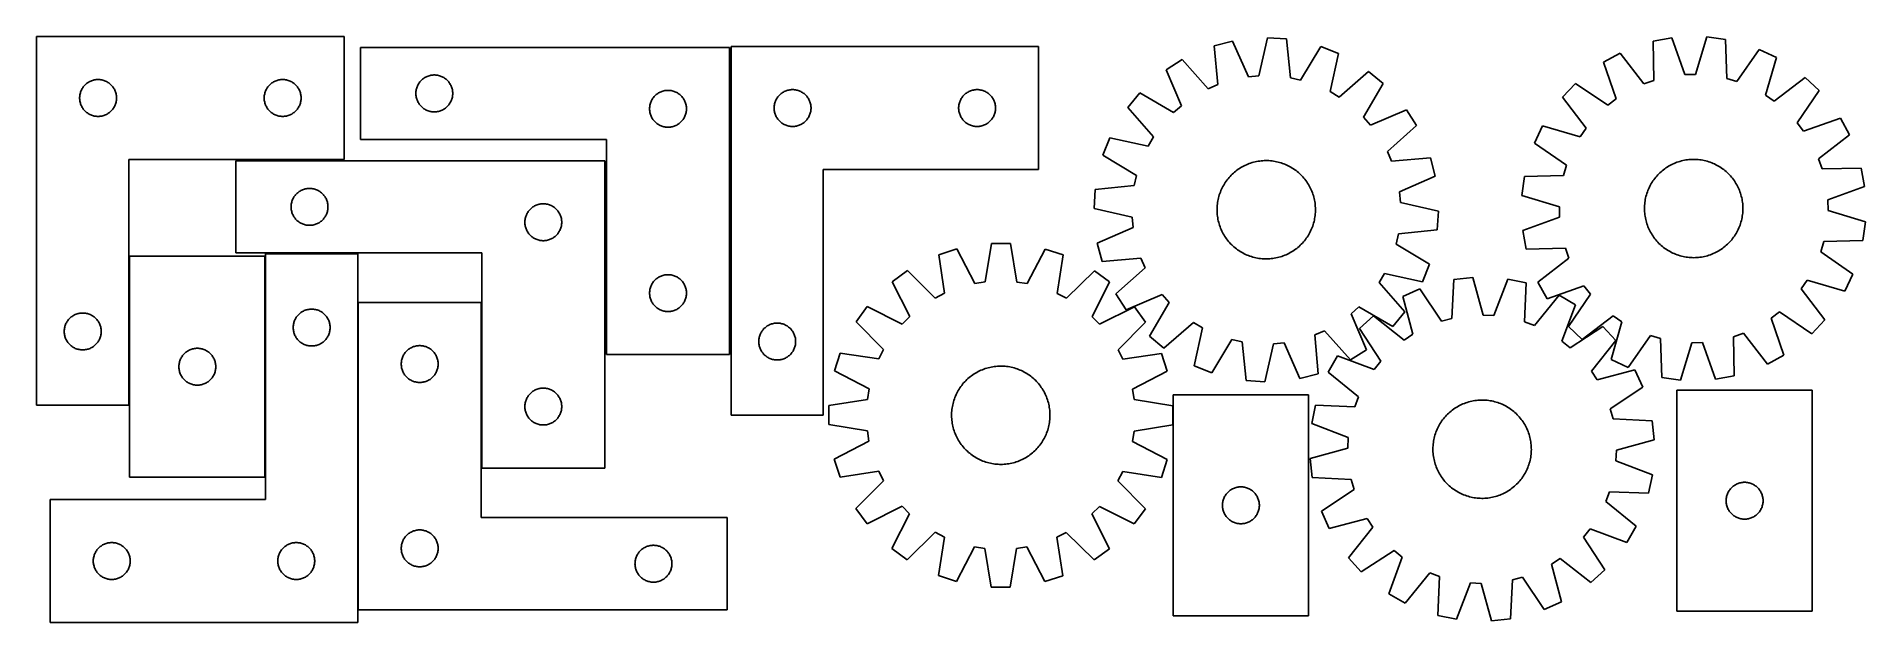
# Model space of a CAD drawing. Header units: millimetres. Extents: x 7 to 1493, y 9 to 486.
import ezdxf

# ---------------------------------------------------------------- set-up
doc = ezdxf.new("R2010")
doc.units = ezdxf.units.MM
doc.layers.add('CUT', color=7, linetype='CONTINUOUS', true_color=0x000000)

msp = doc.modelspace()

# ---------------------------------------------------------------- linework, layer by layer
at = {"layer": 'CUT'}
for p, q in [((6.852711, 485.557184), (6.852711, 185.557184)), ((256.852711, 485.557184), (6.852711, 485.557184)), ((256.852711, 385.557184), (256.852711, 485.557184)), ((570.109552, 476.76374), (270.109552, 476.76374)), ((270.109552, 476.76374), (270.109552, 401.76374)), ((570.109552, 226.76374), (570.109552, 476.76374)), ((571.343739, 477.36236), (571.343739, 177.36236)), ((821.343739, 477.36236), (571.343739, 477.36236)), ((821.343739, 377.36236), (821.343739, 477.36236)), ((979.030122, 481.909096), (964.127861, 478.081152)), ((964.127861, 478.081152), (966.946007, 446.442049)), ((991.809018, 452.828611), (979.030122, 481.909096)), ((1007.442027, 484.597868), (1000.345222, 453.636438)), ((1022.79782, 483.633407), (1007.442027, 484.597868)), ((1025.964908, 452.027327), (1022.79782, 483.633407)), ((1050.650023, 477.41082), (1034.332953, 450.157784)), ((1064.956215, 471.748362), (1050.650023, 477.41082)), ((1335.971539, 484.459053), (1320.841446, 481.66427)), ((1320.841446, 481.66427), (1321.478629, 449.906299)), ((1346.721757, 454.569128), (1335.971539, 484.459053)), ((1364.501052, 485.188947), (1355.293296, 454.788421)), ((1379.754261, 483.171487), (1364.501052, 485.188947)), ((1380.741831, 451.42248), (1379.754261, 483.171487)), ((937.93741, 466.744216), (924.947417, 458.498573)), ((959.077226, 443.035928), (937.93741, 466.744216)), ((1058.201478, 440.71051), (1064.956215, 471.748362)), ((1293.933817, 472.153995), (1280.407878, 464.820543)), ((1280.407878, 464.820543), (1290.827628, 434.813818)), ((1313.394376, 447.048988), (1293.933817, 472.153995)), ((1407.11299, 475.049554), (1388.961614, 448.982289)), ((1420.996225, 468.417334), (1407.11299, 475.049554)), ((1412.124477, 437.917058), (1420.996225, 468.417334)), ((45.84443, 445.746284), (46.383549, 446.299467)), ((46.383549, 446.299467), (46.950429, 446.824163)), ((46.950429, 446.824163), (47.543569, 447.318981)), ((47.543569, 447.318981), (48.161394, 447.782609)), ((48.161394, 447.782609), (48.802268, 448.213817)), ((48.802268, 448.213817), (49.46449, 448.611462)), ((49.46449, 448.611462), (50.146304, 448.97449)), ((50.146304, 448.97449), (50.845902, 449.301937)), ((50.845902, 449.301937), (51.56143, 449.592936)), ((51.56143, 449.592936), (52.290988, 449.846715)), ((52.290988, 449.846715), (53.032644, 450.0626)), ((53.032644, 450.0626), (53.78443, 450.240019)), ((53.78443, 450.240019), (54.544352, 450.378502)), ((54.544352, 450.378502), (55.310396, 450.477682)), ((55.310396, 450.477682), (56.08053, 450.537295)), ((56.08053, 450.537295), (56.852711, 450.557184)), ((56.852711, 450.557184), (57.624892, 450.537295)), ((57.624892, 450.537295), (58.395026, 450.477682)), ((58.395026, 450.477682), (59.16107, 450.378502)), ((59.16107, 450.378502), (59.920992, 450.240019)), ((59.920992, 450.240019), (60.672778, 450.0626)), ((60.672778, 450.0626), (61.414433, 449.846715)), ((61.414433, 449.846715), (62.143992, 449.592936)), ((62.143992, 449.592936), (62.859519, 449.301937)), ((62.859519, 449.301937), (63.559118, 448.97449)), ((63.559118, 448.97449), (64.240932, 448.611462)), ((64.240932, 448.611462), (64.903154, 448.213817)), ((64.903154, 448.213817), (65.544027, 447.782609)), ((65.544027, 447.782609), (66.161853, 447.318981)), ((66.161853, 447.318981), (66.754993, 446.824163)), ((66.754993, 446.824163), (67.321873, 446.299467)), ((67.321873, 446.299467), (67.860991, 445.746284)), ((195.84443, 445.746284), (196.383549, 446.299467)), ((196.383549, 446.299467), (196.950429, 446.824163)), ((196.950429, 446.824163), (197.543569, 447.318981)), ((197.543569, 447.318981), (198.161394, 447.782609)), ((198.161394, 447.782609), (198.802268, 448.213817)), ((198.802268, 448.213817), (199.46449, 448.611462)), ((199.46449, 448.611462), (200.146304, 448.97449)), ((200.146304, 448.97449), (200.845902, 449.301937)), ((200.845902, 449.301937), (201.56143, 449.592936)), ((201.56143, 449.592936), (202.290988, 449.846715)), ((202.290988, 449.846715), (203.032644, 450.0626)), ((203.032644, 450.0626), (203.78443, 450.240019)), ((203.78443, 450.240019), (204.544352, 450.378502)), ((204.544352, 450.378502), (205.310396, 450.477682)), ((205.310396, 450.477682), (206.08053, 450.537295)), ((206.08053, 450.537295), (206.852711, 450.557184)), ((206.852711, 450.557184), (207.624892, 450.537295)), ((207.624892, 450.537295), (208.395026, 450.477682)), ((208.395026, 450.477682), (209.16107, 450.378502)), ((209.16107, 450.378502), (209.920992, 450.240019)), ((209.920992, 450.240019), (210.672778, 450.0626)), ((210.672778, 450.0626), (211.414433, 449.846715)), ((211.414433, 449.846715), (212.143992, 449.592936)), ((212.143992, 449.592936), (212.859519, 449.301937)), ((212.859519, 449.301937), (213.559118, 448.97449)), ((213.559118, 448.97449), (214.240932, 448.611462)), ((214.240932, 448.611462), (214.903154, 448.213817)), ((214.903154, 448.213817), (215.544027, 447.782609)), ((215.544027, 447.782609), (216.161853, 447.318981)), ((216.161853, 447.318981), (216.754993, 446.824163)), ((216.754993, 446.824163), (217.321873, 446.299467)), ((217.321873, 446.299467), (217.860991, 445.746284)), ((316.364799, 445.270548), (316.692246, 445.970146)), ((316.692246, 445.970146), (317.055273, 446.651961)), ((317.055273, 446.651961), (317.452919, 447.314182)), ((317.452919, 447.314182), (317.884127, 447.955056)), ((317.884127, 447.955056), (318.347755, 448.572882)), ((318.347755, 448.572882), (318.842573, 449.166021)), ((318.842573, 449.166021), (319.367269, 449.732902)), ((319.367269, 449.732902), (319.920452, 450.27202)), ((319.920452, 450.27202), (320.500654, 450.781946)), ((320.500654, 450.781946), (321.106338, 451.261328)), ((321.106338, 451.261328), (321.735896, 451.708895)), ((321.735896, 451.708895), (322.38766, 452.123459)), ((322.38766, 452.123459), (323.059901, 452.503922)), ((323.059901, 452.503922), (323.750836, 452.849273)), ((323.750836, 452.849273), (324.458634, 453.158599)), ((324.458634, 453.158599), (325.181416, 453.431078)), ((325.181416, 453.431078), (325.917268, 453.665988)), ((325.917268, 453.665988), (326.664236, 453.862705)), ((326.664236, 453.862705), (327.420341, 454.020709)), ((327.420341, 454.020709), (328.183577, 454.13958)), ((328.183577, 454.13958), (328.95192, 454.219002)), ((328.95192, 454.219002), (329.723333, 454.258767)), ((329.723333, 454.258767), (330.495771, 454.258767)), ((330.495771, 454.258767), (331.267184, 454.219002)), ((331.267184, 454.219002), (332.035527, 454.13958)), ((332.035527, 454.13958), (332.798763, 454.020709)), ((332.798763, 454.020709), (333.554868, 453.862705)), ((333.554868, 453.862705), (334.301837, 453.665988)), ((334.301837, 453.665988), (335.037688, 453.431078)), ((335.037688, 453.431078), (335.76047, 453.158599)), ((335.76047, 453.158599), (336.468268, 452.849273)), ((336.468268, 452.849273), (337.159203, 452.503922)), ((337.159203, 452.503922), (337.831444, 452.123459)), ((337.831444, 452.123459), (338.483208, 451.708895)), ((338.483208, 451.708895), (339.112766, 451.261328)), ((339.112766, 451.261328), (339.71845, 450.781946)), ((339.71845, 450.781946), (340.298652, 450.27202)), ((340.298652, 450.27202), (340.851835, 449.732902)), ((340.851835, 449.732902), (341.376531, 449.166021)), ((341.376531, 449.166021), (341.871349, 448.572882)), ((341.871349, 448.572882), (342.334977, 447.955056)), ((342.334977, 447.955056), (342.766185, 447.314182)), ((342.766185, 447.314182), (343.163831, 446.651961)), ((343.163831, 446.651961), (343.526858, 445.970146)), ((343.526858, 445.970146), (343.854306, 445.270548)), ((924.947417, 458.498573), (937.404654, 429.278853)), ((966.946007, 446.442049), (959.077226, 443.035928)), ((1000.345222, 453.636438), (991.809018, 452.828611)), ((1034.332953, 450.157784), (1025.964908, 452.027327)), ((1089.522349, 457.223526), (1065.582242, 436.346601)), ((1085.36319, 419.985929), (1101.37855, 447.417353)), ((1101.37855, 447.417353), (1089.522349, 457.223526)), ((1257.756039, 447.460819), (1247.158267, 436.306547)), ((1284.022004, 429.598182), (1257.756039, 447.460819)), ((1321.478629, 449.906299), (1313.394376, 447.048988)), ((1355.293296, 454.788421), (1346.721757, 454.569128)), ((1388.961614, 448.982289), (1380.741831, 451.42248)), ((1444.506106, 452.238605), (1419.187895, 433.056246)), ((1455.660379, 441.640834), (1444.506106, 452.238605)), ((41.857684, 435.943403), (41.897448, 436.714816)), ((41.857684, 435.170965), (41.857684, 435.943403)), ((41.897448, 434.399552), (41.857684, 435.170965)), ((41.897448, 436.714816), (41.976871, 437.483159)), ((41.976871, 433.631209), (41.897448, 434.399552)), ((41.976871, 437.483159), (42.095742, 438.246395)), ((42.095742, 432.867972), (41.976871, 433.631209)), ((42.095742, 438.246395), (42.253745, 439.0025)), ((42.253745, 432.111868), (42.095742, 432.867972)), ((42.253745, 439.0025), (42.450463, 439.749468)), ((42.450463, 431.364899), (42.253745, 432.111868)), ((42.450463, 439.749468), (42.685372, 440.48532)), ((42.685372, 430.629048), (42.450463, 431.364899)), ((42.685372, 440.48532), (42.957851, 441.208102)), ((42.957851, 441.208102), (43.267177, 441.9159)), ((43.267177, 441.9159), (43.612529, 442.606835)), ((43.612529, 442.606835), (43.992991, 443.279076)), ((43.992991, 443.279076), (44.407556, 443.93084)), ((44.407556, 443.93084), (44.855122, 444.560398)), ((44.855122, 444.560398), (45.334504, 445.166082)), ((45.334504, 445.166082), (45.84443, 445.746284)), ((67.860991, 445.746284), (68.370918, 445.166082)), ((68.370918, 445.166082), (68.8503, 444.560398)), ((68.8503, 444.560398), (69.297866, 443.93084)), ((69.297866, 443.93084), (69.71243, 443.279076)), ((69.71243, 443.279076), (70.092893, 442.606835)), ((70.092893, 442.606835), (70.438245, 441.9159)), ((70.438245, 441.9159), (70.74757, 441.208102)), ((70.74757, 441.208102), (71.020049, 440.48532)), ((71.020049, 440.48532), (71.254959, 439.749468)), ((71.254959, 431.364899), (71.020049, 430.629048)), ((71.254959, 439.749468), (71.451676, 439.0025)), ((71.451676, 432.111868), (71.254959, 431.364899)), ((71.451676, 439.0025), (71.60968, 438.246395)), ((71.60968, 432.867972), (71.451676, 432.111868)), ((71.60968, 438.246395), (71.728551, 437.483159)), ((71.728551, 433.631209), (71.60968, 432.867972)), ((71.728551, 437.483159), (71.807974, 436.714816)), ((71.807974, 434.399552), (71.728551, 433.631209)), ((71.807974, 436.714816), (71.847738, 435.943403)), ((71.847738, 435.170965), (71.807974, 434.399552)), ((71.847738, 435.943403), (71.847738, 435.170965)), ((191.857684, 435.943403), (191.897448, 436.714816)), ((191.857684, 435.170965), (191.857684, 435.943403)), ((191.897448, 434.399552), (191.857684, 435.170965)), ((191.897448, 436.714816), (191.976871, 437.483159)), ((191.976871, 433.631209), (191.897448, 434.399552)), ((191.976871, 437.483159), (192.095742, 438.246395)), ((192.095742, 432.867972), (191.976871, 433.631209)), ((192.095742, 438.246395), (192.253745, 439.0025)), ((192.253745, 432.111868), (192.095742, 432.867972)), ((192.253745, 439.0025), (192.450463, 439.749468)), ((192.450463, 431.364899), (192.253745, 432.111868)), ((192.450463, 439.749468), (192.685372, 440.48532)), ((192.685372, 430.629048), (192.450463, 431.364899)), ((192.685372, 440.48532), (192.957851, 441.208102)), ((192.957851, 441.208102), (193.267177, 441.9159)), ((193.267177, 441.9159), (193.612529, 442.606835)), ((193.612529, 442.606835), (193.992991, 443.279076)), ((193.992991, 443.279076), (194.407556, 443.93084)), ((194.407556, 443.93084), (194.855122, 444.560398)), ((194.855122, 444.560398), (195.334504, 445.166082)), ((195.334504, 445.166082), (195.84443, 445.746284)), ((217.860991, 445.746284), (218.370918, 445.166082)), ((218.370918, 445.166082), (218.8503, 444.560398)), ((218.8503, 444.560398), (219.297866, 443.93084)), ((219.297866, 443.93084), (219.71243, 443.279076)), ((219.71243, 443.279076), (220.092893, 442.606835)), ((220.092893, 442.606835), (220.438245, 441.9159)), ((220.438245, 441.9159), (220.74757, 441.208102)), ((220.74757, 441.208102), (221.020049, 440.48532)), ((221.020049, 440.48532), (221.254959, 439.749468)), ((221.254959, 431.364899), (221.020049, 430.629048)), ((221.254959, 439.749468), (221.451676, 439.0025)), ((221.451676, 432.111868), (221.254959, 431.364899)), ((221.451676, 439.0025), (221.60968, 438.246395)), ((221.60968, 432.867972), (221.451676, 432.111868)), ((221.60968, 438.246395), (221.728551, 437.483159)), ((221.728551, 433.631209), (221.60968, 432.867972)), ((221.728551, 437.483159), (221.807974, 436.714816)), ((221.807974, 434.399552), (221.728551, 433.631209)), ((221.807974, 436.714816), (221.847738, 435.943403)), ((221.847738, 435.170965), (221.807974, 434.399552)), ((221.847738, 435.943403), (221.847738, 435.170965)), ((315.109552, 439.26374), (315.129441, 440.035921)), ((315.129441, 438.491558), (315.109552, 439.26374)), ((315.129441, 440.035921), (315.189054, 440.806054)), ((315.189054, 437.721425), (315.129441, 438.491558)), ((315.189054, 440.806054), (315.288234, 441.572098)), ((315.288234, 436.955381), (315.189054, 437.721425)), ((315.288234, 441.572098), (315.426717, 442.332021)), ((315.426717, 436.195459), (315.288234, 436.955381)), ((315.426717, 442.332021), (315.604136, 443.083806)), ((315.604136, 435.443673), (315.426717, 436.195459)), ((315.604136, 443.083806), (315.820021, 443.825462)), ((315.820021, 434.702017), (315.604136, 435.443673)), ((315.820021, 443.825462), (316.0738, 444.555021)), ((316.0738, 433.972458), (315.820021, 434.702017)), ((316.0738, 444.555021), (316.364799, 445.270548)), ((316.364799, 433.256931), (316.0738, 433.972458)), ((316.692246, 432.557333), (316.364799, 433.256931)), ((317.055273, 431.875519), (316.692246, 432.557333)), ((317.452919, 431.213297), (317.055273, 431.875519)), ((317.884127, 430.572423), (317.452919, 431.213297)), ((342.766185, 431.213297), (342.334977, 430.572423)), ((343.163831, 431.875519), (342.766185, 431.213297)), ((343.526858, 432.557333), (343.163831, 431.875519)), ((343.854306, 433.256931), (343.526858, 432.557333)), ((343.854306, 445.270548), (344.145304, 444.555021)), ((344.145304, 433.972458), (343.854306, 433.256931)), ((344.145304, 444.555021), (344.399083, 443.825462)), ((344.399083, 434.702017), (344.145304, 433.972458)), ((344.399083, 443.825462), (344.614968, 443.083806)), ((344.614968, 435.443673), (344.399083, 434.702017)), ((344.614968, 443.083806), (344.792387, 442.332021)), ((344.792387, 436.195459), (344.614968, 435.443673)), ((344.792387, 442.332021), (344.930871, 441.572098)), ((344.930871, 436.955381), (344.792387, 436.195459)), ((344.930871, 441.572098), (345.03005, 440.806054)), ((345.03005, 437.721425), (344.930871, 436.955381)), ((345.03005, 440.806054), (345.089663, 440.035921)), ((345.089663, 438.491558), (345.03005, 437.721425)), ((345.089663, 440.035921), (345.109552, 439.26374)), ((345.109552, 439.26374), (345.089663, 438.491558)), ((505.604136, 430.583806), (505.820021, 431.325462)), ((505.820021, 431.325462), (506.0738, 432.055021)), ((506.0738, 432.055021), (506.364799, 432.770548)), ((506.364799, 432.770548), (506.692246, 433.470146)), ((506.692246, 433.470146), (507.055273, 434.151961)), ((507.055273, 434.151961), (507.452919, 434.814182)), ((507.452919, 434.814182), (507.884127, 435.455056)), ((507.884127, 435.455056), (508.347755, 436.072882)), ((508.347755, 436.072882), (508.842573, 436.666021)), ((508.842573, 436.666021), (509.367269, 437.232902)), ((509.367269, 437.232902), (509.920452, 437.77202)), ((509.920452, 437.77202), (510.500654, 438.281946)), ((510.500654, 438.281946), (511.106338, 438.761328)), ((511.106338, 438.761328), (511.735896, 439.208895)), ((511.735896, 439.208895), (512.38766, 439.623459)), ((512.38766, 439.623459), (513.059901, 440.003922)), ((513.059901, 440.003922), (513.750836, 440.349273)), ((513.750836, 440.349273), (514.458634, 440.658599)), ((514.458634, 440.658599), (515.181416, 440.931078)), ((515.181416, 440.931078), (515.917268, 441.165988)), ((515.917268, 441.165988), (516.664236, 441.362705)), ((516.664236, 441.362705), (517.420341, 441.520709)), ((517.420341, 441.520709), (518.183577, 441.63958)), ((518.183577, 441.63958), (518.95192, 441.719002)), ((518.95192, 441.719002), (519.723333, 441.758767)), ((519.723333, 441.758767), (520.495771, 441.758767)), ((520.495771, 441.758767), (521.267184, 441.719002)), ((521.267184, 441.719002), (522.035527, 441.63958)), ((522.035527, 441.63958), (522.798763, 441.520709)), ((522.798763, 441.520709), (523.554868, 441.362705)), ((523.554868, 441.362705), (524.301837, 441.165988)), ((524.301837, 441.165988), (525.037688, 440.931078)), ((525.037688, 440.931078), (525.76047, 440.658599)), ((525.76047, 440.658599), (526.468268, 440.349273)), ((526.468268, 440.349273), (527.159203, 440.003922)), ((527.159203, 440.003922), (527.831444, 439.623459)), ((527.831444, 439.623459), (528.483208, 439.208895)), ((528.483208, 439.208895), (529.112766, 438.761328)), ((529.112766, 438.761328), (529.71845, 438.281946)), ((529.71845, 438.281946), (530.298652, 437.77202)), ((530.298652, 437.77202), (530.851835, 437.232902)), ((530.851835, 437.232902), (531.376531, 436.666021)), ((531.376531, 436.666021), (531.871349, 436.072882)), ((531.871349, 436.072882), (532.334977, 435.455056)), ((532.334977, 435.455056), (532.766185, 434.814182)), ((532.766185, 434.814182), (533.163831, 434.151961)), ((533.163831, 434.151961), (533.526858, 433.470146)), ((533.526858, 433.470146), (533.854306, 432.770548)), ((533.854306, 432.770548), (534.145304, 432.055021)), ((534.145304, 432.055021), (534.399083, 431.325462)), ((534.399083, 431.325462), (534.614968, 430.583806)), ((606.744773, 430.807676), (606.941491, 431.554644)), ((606.941491, 431.554644), (607.1764, 432.290495)), ((607.1764, 432.290495), (607.448879, 433.013278)), ((607.448879, 433.013278), (607.758205, 433.721076)), ((607.758205, 433.721076), (608.103557, 434.412011)), ((608.103557, 434.412011), (608.484019, 435.084252)), ((608.484019, 435.084252), (608.898584, 435.736015)), ((608.898584, 435.736015), (609.34615, 436.365574)), ((609.34615, 436.365574), (609.825532, 436.971257)), ((609.825532, 436.971257), (610.335458, 437.55146)), ((610.335458, 437.55146), (610.874576, 438.104642)), ((610.874576, 438.104642), (611.441457, 438.629339)), ((611.441457, 438.629339), (612.034596, 439.124157)), ((612.034596, 439.124157), (612.652422, 439.587785)), ((612.652422, 439.587785), (613.293296, 440.018993)), ((613.293296, 440.018993), (613.955518, 440.416638)), ((613.955518, 440.416638), (614.637332, 440.779666)), ((614.637332, 440.779666), (615.33693, 441.107113)), ((615.33693, 441.107113), (616.052457, 441.398112)), ((616.052457, 441.398112), (616.782016, 441.65189)), ((616.782016, 441.65189), (617.523672, 441.867776)), ((617.523672, 441.867776), (618.275458, 442.045195)), ((618.275458, 442.045195), (619.03538, 442.183678)), ((619.03538, 442.183678), (619.801424, 442.282858)), ((619.801424, 442.282858), (620.571557, 442.342471)), ((620.571557, 442.342471), (621.343739, 442.36236)), ((621.343739, 442.36236), (622.11592, 442.342471)), ((622.11592, 442.342471), (622.886054, 442.282858)), ((622.886054, 442.282858), (623.652097, 442.183678)), ((623.652097, 442.183678), (624.41202, 442.045195)), ((624.41202, 442.045195), (625.163806, 441.867776)), ((625.163806, 441.867776), (625.905461, 441.65189)), ((625.905461, 441.65189), (626.63502, 441.398112)), ((626.63502, 441.398112), (627.350547, 441.107113)), ((627.350547, 441.107113), (628.050146, 440.779666)), ((628.050146, 440.779666), (628.73196, 440.416638)), ((628.73196, 440.416638), (629.394182, 440.018993)), ((629.394182, 440.018993), (630.035055, 439.587785)), ((630.035055, 439.587785), (630.652881, 439.124157)), ((630.652881, 439.124157), (631.246021, 438.629339)), ((631.246021, 438.629339), (631.812901, 438.104642)), ((631.812901, 438.104642), (632.352019, 437.55146)), ((632.352019, 437.55146), (632.861945, 436.971257)), ((632.861945, 436.971257), (633.341327, 436.365574)), ((633.341327, 436.365574), (633.788894, 435.736015)), ((633.788894, 435.736015), (634.203458, 435.084252)), ((634.203458, 435.084252), (634.583921, 434.412011)), ((634.583921, 434.412011), (634.929273, 433.721076)), ((634.929273, 433.721076), (635.238598, 433.013278)), ((635.238598, 433.013278), (635.511077, 432.290495)), ((635.511077, 432.290495), (635.745987, 431.554644)), ((635.745987, 431.554644), (635.942704, 430.807676)), ((756.744773, 430.807676), (756.941491, 431.554644)), ((756.941491, 431.554644), (757.1764, 432.290495)), ((757.1764, 432.290495), (757.448879, 433.013278)), ((757.448879, 433.013278), (757.758205, 433.721076)), ((757.758205, 433.721076), (758.103557, 434.412011)), ((758.103557, 434.412011), (758.484019, 435.084252)), ((758.484019, 435.084252), (758.898584, 435.736015)), ((758.898584, 435.736015), (759.34615, 436.365574)), ((759.34615, 436.365574), (759.825532, 436.971257)), ((759.825532, 436.971257), (760.335458, 437.55146)), ((760.335458, 437.55146), (760.874576, 438.104642)), ((760.874576, 438.104642), (761.441457, 438.629339)), ((761.441457, 438.629339), (762.034596, 439.124157)), ((762.034596, 439.124157), (762.652422, 439.587785)), ((762.652422, 439.587785), (763.293296, 440.018993)), ((763.293296, 440.018993), (763.955518, 440.416638)), ((763.955518, 440.416638), (764.637332, 440.779666)), ((764.637332, 440.779666), (765.33693, 441.107113)), ((765.33693, 441.107113), (766.052457, 441.398112)), ((766.052457, 441.398112), (766.782016, 441.65189)), ((766.782016, 441.65189), (767.523672, 441.867776)), ((767.523672, 441.867776), (768.275458, 442.045195)), ((768.275458, 442.045195), (769.03538, 442.183678)), ((769.03538, 442.183678), (769.801424, 442.282858)), ((769.801424, 442.282858), (770.571557, 442.342471)), ((770.571557, 442.342471), (771.343739, 442.36236)), ((771.343739, 442.36236), (772.11592, 442.342471)), ((772.11592, 442.342471), (772.886054, 442.282858)), ((772.886054, 442.282858), (773.652097, 442.183678)), ((773.652097, 442.183678), (774.41202, 442.045195)), ((774.41202, 442.045195), (775.163806, 441.867776)), ((775.163806, 441.867776), (775.905461, 441.65189)), ((775.905461, 441.65189), (776.63502, 441.398112)), ((776.63502, 441.398112), (777.350547, 441.107113)), ((777.350547, 441.107113), (778.050146, 440.779666)), ((778.050146, 440.779666), (778.73196, 440.416638)), ((778.73196, 440.416638), (779.394182, 440.018993)), ((779.394182, 440.018993), (780.035055, 439.587785)), ((780.035055, 439.587785), (780.652881, 439.124157)), ((780.652881, 439.124157), (781.246021, 438.629339)), ((781.246021, 438.629339), (781.812901, 438.104642)), ((781.812901, 438.104642), (782.352019, 437.55146)), ((782.352019, 437.55146), (782.861945, 436.971257)), ((782.861945, 436.971257), (783.341327, 436.365574)), ((783.341327, 436.365574), (783.788894, 435.736015)), ((783.788894, 435.736015), (784.203458, 435.084252)), ((784.203458, 435.084252), (784.583921, 434.412011)), ((784.583921, 434.412011), (784.929273, 433.721076)), ((784.929273, 433.721076), (785.238598, 433.013278)), ((785.238598, 433.013278), (785.511077, 432.290495)), ((785.511077, 432.290495), (785.745987, 431.554644)), ((785.745987, 431.554644), (785.942704, 430.807676)), ((903.542124, 439.623212), (893.735951, 427.767011)), ((930.973548, 423.607852), (903.542124, 439.623212)), ((1065.582242, 436.346601), (1058.201478, 440.71051)), ((1247.158267, 436.306547), (1266.340627, 410.988335)), ((1290.827628, 434.813818), (1284.022004, 429.598182)), ((1419.187895, 433.056246), (1412.124477, 437.917058)), ((1437.797741, 415.374868), (1455.660379, 441.640834)), ((42.957851, 429.906265), (42.685372, 430.629048)), ((43.267177, 429.198468), (42.957851, 429.906265)), ((43.612529, 428.507533), (43.267177, 429.198468)), ((43.992991, 427.835292), (43.612529, 428.507533)), ((44.407556, 427.183528), (43.992991, 427.835292)), ((44.855122, 426.55397), (44.407556, 427.183528)), ((45.334504, 425.948286), (44.855122, 426.55397)), ((45.84443, 425.368084), (45.334504, 425.948286)), ((46.383549, 424.814901), (45.84443, 425.368084)), ((46.950429, 424.290205), (46.383549, 424.814901)), ((47.543569, 423.795387), (46.950429, 424.290205)), ((48.161394, 423.331759), (47.543569, 423.795387)), ((48.802268, 422.90055), (48.161394, 423.331759)), ((49.46449, 422.502905), (48.802268, 422.90055)), ((50.146304, 422.139878), (49.46449, 422.502905)), ((50.845902, 421.81243), (50.146304, 422.139878)), ((51.56143, 421.521432), (50.845902, 421.81243)), ((52.290988, 421.267653), (51.56143, 421.521432)), ((53.032644, 421.051768), (52.290988, 421.267653)), ((53.78443, 420.874349), (53.032644, 421.051768)), ((54.544352, 420.735865), (53.78443, 420.874349)), ((55.310396, 420.636686), (54.544352, 420.735865)), ((56.08053, 420.577073), (55.310396, 420.636686)), ((56.852711, 420.557184), (56.08053, 420.577073)), ((57.624892, 420.577073), (56.852711, 420.557184)), ((58.395026, 420.636686), (57.624892, 420.577073)), ((59.16107, 420.735865), (58.395026, 420.636686)), ((59.920992, 420.874349), (59.16107, 420.735865)), ((60.672778, 421.051768), (59.920992, 420.874349)), ((61.414433, 421.267653), (60.672778, 421.051768)), ((62.143992, 421.521432), (61.414433, 421.267653)), ((62.859519, 421.81243), (62.143992, 421.521432)), ((63.559118, 422.139878), (62.859519, 421.81243)), ((64.240932, 422.502905), (63.559118, 422.139878)), ((64.903154, 422.90055), (64.240932, 422.502905)), ((65.544027, 423.331759), (64.903154, 422.90055)), ((66.161853, 423.795387), (65.544027, 423.331759)), ((66.754993, 424.290205), (66.161853, 423.795387)), ((67.321873, 424.814901), (66.754993, 424.290205)), ((67.860991, 425.368084), (67.321873, 424.814901)), ((68.370918, 425.948286), (67.860991, 425.368084)), ((68.8503, 426.55397), (68.370918, 425.948286)), ((69.297866, 427.183528), (68.8503, 426.55397)), ((69.71243, 427.835292), (69.297866, 427.183528)), ((70.092893, 428.507533), (69.71243, 427.835292)), ((70.438245, 429.198468), (70.092893, 428.507533)), ((70.74757, 429.906265), (70.438245, 429.198468)), ((71.020049, 430.629048), (70.74757, 429.906265)), ((192.957851, 429.906265), (192.685372, 430.629048)), ((193.267177, 429.198468), (192.957851, 429.906265)), ((193.612529, 428.507533), (193.267177, 429.198468)), ((193.992991, 427.835292), (193.612529, 428.507533)), ((194.407556, 427.183528), (193.992991, 427.835292)), ((194.855122, 426.55397), (194.407556, 427.183528)), ((195.334504, 425.948286), (194.855122, 426.55397)), ((195.84443, 425.368084), (195.334504, 425.948286)), ((196.383549, 424.814901), (195.84443, 425.368084)), ((196.950429, 424.290205), (196.383549, 424.814901)), ((197.543569, 423.795387), (196.950429, 424.290205)), ((198.161394, 423.331759), (197.543569, 423.795387)), ((198.802268, 422.90055), (198.161394, 423.331759)), ((199.46449, 422.502905), (198.802268, 422.90055)), ((200.146304, 422.139878), (199.46449, 422.502905)), ((200.845902, 421.81243), (200.146304, 422.139878)), ((201.56143, 421.521432), (200.845902, 421.81243)), ((202.290988, 421.267653), (201.56143, 421.521432)), ((203.032644, 421.051768), (202.290988, 421.267653)), ((203.78443, 420.874349), (203.032644, 421.051768)), ((204.544352, 420.735865), (203.78443, 420.874349)), ((205.310396, 420.636686), (204.544352, 420.735865)), ((206.08053, 420.577073), (205.310396, 420.636686)), ((206.852711, 420.557184), (206.08053, 420.577073)), ((207.624892, 420.577073), (206.852711, 420.557184)), ((208.395026, 420.636686), (207.624892, 420.577073)), ((209.16107, 420.735865), (208.395026, 420.636686)), ((209.920992, 420.874349), (209.16107, 420.735865)), ((210.672778, 421.051768), (209.920992, 420.874349)), ((211.414433, 421.267653), (210.672778, 421.051768)), ((212.143992, 421.521432), (211.414433, 421.267653)), ((212.859519, 421.81243), (212.143992, 421.521432)), ((213.559118, 422.139878), (212.859519, 421.81243)), ((214.240932, 422.502905), (213.559118, 422.139878)), ((214.903154, 422.90055), (214.240932, 422.502905)), ((215.544027, 423.331759), (214.903154, 422.90055)), ((216.161853, 423.795387), (215.544027, 423.331759)), ((216.754993, 424.290205), (216.161853, 423.795387)), ((217.321873, 424.814901), (216.754993, 424.290205)), ((217.860991, 425.368084), (217.321873, 424.814901)), ((218.370918, 425.948286), (217.860991, 425.368084)), ((218.8503, 426.55397), (218.370918, 425.948286)), ((219.297866, 427.183528), (218.8503, 426.55397)), ((219.71243, 427.835292), (219.297866, 427.183528)), ((220.092893, 428.507533), (219.71243, 427.835292)), ((220.438245, 429.198468), (220.092893, 428.507533)), ((220.74757, 429.906265), (220.438245, 429.198468)), ((221.020049, 430.629048), (220.74757, 429.906265)), ((318.347755, 429.954597), (317.884127, 430.572423)), ((318.842573, 429.361458), (318.347755, 429.954597)), ((319.367269, 428.794577), (318.842573, 429.361458)), ((319.920452, 428.255459), (319.367269, 428.794577)), ((320.500654, 427.745533), (319.920452, 428.255459)), ((321.106338, 427.266151), (320.500654, 427.745533)), ((321.735896, 426.818584), (321.106338, 427.266151)), ((322.38766, 426.40402), (321.735896, 426.818584)), ((323.059901, 426.023558), (322.38766, 426.40402)), ((323.750836, 425.678206), (323.059901, 426.023558)), ((324.458634, 425.36888), (323.750836, 425.678206)), ((325.181416, 425.096401), (324.458634, 425.36888)), ((325.917268, 424.861491), (325.181416, 425.096401)), ((326.664236, 424.664774), (325.917268, 424.861491)), ((327.420341, 424.50677), (326.664236, 424.664774)), ((328.183577, 424.387899), (327.420341, 424.50677)), ((328.95192, 424.308477), (328.183577, 424.387899)), ((329.723333, 424.268713), (328.95192, 424.308477)), ((330.495771, 424.268713), (329.723333, 424.268713)), ((331.267184, 424.308477), (330.495771, 424.268713)), ((332.035527, 424.387899), (331.267184, 424.308477)), ((332.798763, 424.50677), (332.035527, 424.387899)), ((333.554868, 424.664774), (332.798763, 424.50677)), ((334.301837, 424.861491), (333.554868, 424.664774)), ((335.037688, 425.096401), (334.301837, 424.861491)), ((335.76047, 425.36888), (335.037688, 425.096401)), ((336.468268, 425.678206), (335.76047, 425.36888)), ((337.159203, 426.023558), (336.468268, 425.678206)), ((337.831444, 426.40402), (337.159203, 426.023558)), ((338.483208, 426.818584), (337.831444, 426.40402)), ((339.112766, 427.266151), (338.483208, 426.818584)), ((339.71845, 427.745533), (339.112766, 427.266151)), ((340.298652, 428.255459), (339.71845, 427.745533)), ((340.851835, 428.794577), (340.298652, 428.255459)), ((341.376531, 429.361458), (340.851835, 428.794577)), ((341.871349, 429.954597), (341.376531, 429.361458)), ((342.334977, 430.572423), (341.871349, 429.954597)), ((505.109552, 426.76374), (505.129441, 427.535921)), ((505.129441, 425.991558), (505.109552, 426.76374)), ((505.129441, 427.535921), (505.189054, 428.306054)), ((505.189054, 425.221425), (505.129441, 425.991558)), ((505.189054, 428.306054), (505.288234, 429.072098)), ((505.288234, 424.455381), (505.189054, 425.221425)), ((505.288234, 429.072098), (505.426717, 429.832021)), ((505.426717, 423.695459), (505.288234, 424.455381)), ((505.426717, 429.832021), (505.604136, 430.583806)), ((505.604136, 422.943673), (505.426717, 423.695459)), ((505.820021, 422.202017), (505.604136, 422.943673)), ((506.0738, 421.472458), (505.820021, 422.202017)), ((506.364799, 420.756931), (506.0738, 421.472458)), ((506.692246, 420.057333), (506.364799, 420.756931)), ((507.055273, 419.375519), (506.692246, 420.057333)), ((507.452919, 418.713297), (507.055273, 419.375519)), ((507.884127, 418.072423), (507.452919, 418.713297)), ((508.347755, 417.454597), (507.884127, 418.072423)), ((508.842573, 416.861458), (508.347755, 417.454597)), ((509.367269, 416.294577), (508.842573, 416.861458)), ((509.920452, 415.755459), (509.367269, 416.294577)), ((530.851835, 416.294577), (530.298652, 415.755459)), ((531.376531, 416.861458), (530.851835, 416.294577)), ((531.871349, 417.454597), (531.376531, 416.861458)), ((532.334977, 418.072423), (531.871349, 417.454597)), ((532.766185, 418.713297), (532.334977, 418.072423)), ((533.163831, 419.375519), (532.766185, 418.713297)), ((533.526858, 420.057333), (533.163831, 419.375519)), ((533.854306, 420.756931), (533.526858, 420.057333)), ((534.145304, 421.472458), (533.854306, 420.756931)), ((534.399083, 422.202017), (534.145304, 421.472458)), ((534.614968, 422.943673), (534.399083, 422.202017)), ((534.614968, 430.583806), (534.792387, 429.832021)), ((534.792387, 423.695459), (534.614968, 422.943673)), ((534.792387, 429.832021), (534.930871, 429.072098)), ((534.930871, 424.455381), (534.792387, 423.695459)), ((534.930871, 429.072098), (535.03005, 428.306054)), ((535.03005, 425.221425), (534.930871, 424.455381)), ((535.03005, 428.306054), (535.089663, 427.535921)), ((535.089663, 425.991558), (535.03005, 425.221425)), ((535.089663, 427.535921), (535.109552, 426.76374)), ((535.109552, 426.76374), (535.089663, 425.991558)), ((606.348712, 427.748578), (606.388476, 428.519992)), ((606.348712, 426.976141), (606.348712, 427.748578)), ((606.388476, 426.204728), (606.348712, 426.976141)), ((606.388476, 428.519992), (606.467899, 429.288335)), ((606.467899, 425.436384), (606.388476, 426.204728)), ((606.467899, 429.288335), (606.586769, 430.051571)), ((606.586769, 424.673148), (606.467899, 425.436384)), ((606.586769, 430.051571), (606.744773, 430.807676)), ((606.744773, 423.917044), (606.586769, 424.673148)), ((606.941491, 423.170075), (606.744773, 423.917044)), ((607.1764, 422.434224), (606.941491, 423.170075)), ((607.448879, 421.711441), (607.1764, 422.434224)), ((607.758205, 421.003644), (607.448879, 421.711441)), ((608.103557, 420.312709), (607.758205, 421.003644)), ((608.484019, 419.640468), (608.103557, 420.312709)), ((608.898584, 418.988704), (608.484019, 419.640468)), ((609.34615, 418.359145), (608.898584, 418.988704)), ((609.825532, 417.753462), (609.34615, 418.359145)), ((610.335458, 417.17326), (609.825532, 417.753462)), ((610.874576, 416.620077), (610.335458, 417.17326)), ((611.441457, 416.095381), (610.874576, 416.620077)), ((631.812901, 416.620077), (631.246021, 416.095381)), ((632.352019, 417.17326), (631.812901, 416.620077)), ((632.861945, 417.753462), (632.352019, 417.17326)), ((633.341327, 418.359145), (632.861945, 417.753462)), ((633.788894, 418.988704), (633.341327, 418.359145)), ((634.203458, 419.640468), (633.788894, 418.988704)), ((634.583921, 420.312709), (634.203458, 419.640468)), ((634.929273, 421.003644), (634.583921, 420.312709)), ((635.238598, 421.711441), (634.929273, 421.003644)), ((635.511077, 422.434224), (635.238598, 421.711441)), ((635.745987, 423.170075), (635.511077, 422.434224)), ((635.942704, 423.917044), (635.745987, 423.170075)), ((635.942704, 430.807676), (636.100708, 430.051571)), ((636.100708, 424.673148), (635.942704, 423.917044)), ((636.100708, 430.051571), (636.219579, 429.288335)), ((636.219579, 425.436384), (636.100708, 424.673148)), ((636.219579, 429.288335), (636.299002, 428.519992)), ((636.299002, 426.204728), (636.219579, 425.436384)), ((636.299002, 428.519992), (636.338766, 427.748578)), ((636.338766, 426.976141), (636.299002, 426.204728)), ((636.338766, 427.748578), (636.338766, 426.976141)), ((756.348712, 427.748578), (756.388476, 428.519992)), ((756.348712, 426.976141), (756.348712, 427.748578)), ((756.388476, 426.204728), (756.348712, 426.976141)), ((756.388476, 428.519992), (756.467899, 429.288335)), ((756.467899, 425.436384), (756.388476, 426.204728)), ((756.467899, 429.288335), (756.586769, 430.051571)), ((756.586769, 424.673148), (756.467899, 425.436384)), ((756.586769, 430.051571), (756.744773, 430.807676)), ((756.744773, 423.917044), (756.586769, 424.673148)), ((756.941491, 423.170075), (756.744773, 423.917044)), ((757.1764, 422.434224), (756.941491, 423.170075)), ((757.448879, 421.711441), (757.1764, 422.434224)), ((757.758205, 421.003644), (757.448879, 421.711441)), ((758.103557, 420.312709), (757.758205, 421.003644)), ((758.484019, 419.640468), (758.103557, 420.312709)), ((758.898584, 418.988704), (758.484019, 419.640468)), ((759.34615, 418.359145), (758.898584, 418.988704)), ((759.825532, 417.753462), (759.34615, 418.359145)), ((760.335458, 417.17326), (759.825532, 417.753462)), ((760.874576, 416.620077), (760.335458, 417.17326)), ((761.441457, 416.095381), (760.874576, 416.620077)), ((781.812901, 416.620077), (781.246021, 416.095381)), ((782.352019, 417.17326), (781.812901, 416.620077)), ((782.861945, 417.753462), (782.352019, 417.17326)), ((783.341327, 418.359145), (782.861945, 417.753462)), ((783.788894, 418.988704), (783.341327, 418.359145)), ((784.203458, 419.640468), (783.788894, 418.988704)), ((784.583921, 420.312709), (784.203458, 419.640468)), ((784.929273, 421.003644), (784.583921, 420.312709)), ((785.238598, 421.711441), (784.929273, 421.003644)), ((785.511077, 422.434224), (785.238598, 421.711441)), ((785.745987, 423.170075), (785.511077, 422.434224)), ((785.942704, 423.917044), (785.745987, 423.170075)), ((785.942704, 430.807676), (786.100708, 430.051571)), ((786.100708, 424.673148), (785.942704, 423.917044)), ((786.100708, 430.051571), (786.219579, 429.288335)), ((786.219579, 425.436384), (786.100708, 424.673148)), ((786.219579, 429.288335), (786.299002, 428.519992)), ((786.299002, 426.204728), (786.219579, 425.436384)), ((786.299002, 428.519992), (786.338766, 427.748578)), ((786.338766, 426.976141), (786.299002, 426.204728)), ((786.338766, 427.748578), (786.338766, 426.976141)), ((893.735951, 427.767011), (914.612876, 403.826904)), ((937.404654, 429.278853), (930.973548, 423.607852)), ((1091.034191, 413.554823), (1085.36319, 419.985929)), ((1120.253911, 426.012059), (1091.034191, 413.554823)), ((1128.499554, 413.022067), (1120.253911, 426.012059)), ((1473.020102, 418.988995), (1443.013377, 408.569245)), ((1480.353554, 405.463056), (1473.020102, 418.988995)), ((270.109552, 401.76374), (470.109552, 401.76374)), ((470.109552, 401.76374), (470.109552, 226.76374)), ((510.500654, 415.245533), (509.920452, 415.755459)), ((511.106338, 414.766151), (510.500654, 415.245533)), ((511.735896, 414.318584), (511.106338, 414.766151)), ((512.38766, 413.90402), (511.735896, 414.318584)), ((513.059901, 413.523558), (512.38766, 413.90402)), ((513.750836, 413.178206), (513.059901, 413.523558)), ((514.458634, 412.86888), (513.750836, 413.178206)), ((515.181416, 412.596401), (514.458634, 412.86888)), ((515.917268, 412.361491), (515.181416, 412.596401)), ((516.664236, 412.164774), (515.917268, 412.361491)), ((517.420341, 412.00677), (516.664236, 412.164774)), ((518.183577, 411.887899), (517.420341, 412.00677)), ((518.95192, 411.808477), (518.183577, 411.887899)), ((519.723333, 411.768713), (518.95192, 411.808477)), ((520.495771, 411.768713), (519.723333, 411.768713)), ((521.267184, 411.808477), (520.495771, 411.768713)), ((522.035527, 411.887899), (521.267184, 411.808477)), ((522.798763, 412.00677), (522.035527, 411.887899)), ((523.554868, 412.164774), (522.798763, 412.00677)), ((524.301837, 412.361491), (523.554868, 412.164774)), ((525.037688, 412.596401), (524.301837, 412.361491)), ((525.76047, 412.86888), (525.037688, 412.596401)), ((526.468268, 413.178206), (525.76047, 412.86888)), ((527.159203, 413.523558), (526.468268, 413.178206)), ((527.831444, 413.90402), (527.159203, 413.523558)), ((528.483208, 414.318584), (527.831444, 413.90402)), ((529.112766, 414.766151), (528.483208, 414.318584)), ((529.71845, 415.245533), (529.112766, 414.766151)), ((530.298652, 415.755459), (529.71845, 415.245533)), ((612.034596, 415.600563), (611.441457, 416.095381)), ((612.652422, 415.136935), (612.034596, 415.600563)), ((613.293296, 414.705726), (612.652422, 415.136935)), ((613.955518, 414.308081), (613.293296, 414.705726)), ((614.637332, 413.945053), (613.955518, 414.308081)), ((615.33693, 413.617606), (614.637332, 413.945053)), ((616.052457, 413.326607), (615.33693, 413.617606)), ((616.782016, 413.072829), (616.052457, 413.326607)), ((617.523672, 412.856944), (616.782016, 413.072829)), ((618.275458, 412.679524), (617.523672, 412.856944)), ((619.03538, 412.541041), (618.275458, 412.679524)), ((619.801424, 412.441862), (619.03538, 412.541041)), ((620.571557, 412.382248), (619.801424, 412.441862)), ((621.343739, 412.36236), (620.571557, 412.382248)), ((622.11592, 412.382248), (621.343739, 412.36236)), ((622.886054, 412.441862), (622.11592, 412.382248)), ((623.652097, 412.541041), (622.886054, 412.441862)), ((624.41202, 412.679524), (623.652097, 412.541041)), ((625.163806, 412.856944), (624.41202, 412.679524)), ((625.905461, 413.072829), (625.163806, 412.856944)), ((626.63502, 413.326607), (625.905461, 413.072829)), ((627.350547, 413.617606), (626.63502, 413.326607)), ((628.050146, 413.945053), (627.350547, 413.617606)), ((628.73196, 414.308081), (628.050146, 413.945053)), ((629.394182, 414.705726), (628.73196, 414.308081)), ((630.035055, 415.136935), (629.394182, 414.705726)), ((630.652881, 415.600563), (630.035055, 415.136935)), ((631.246021, 416.095381), (630.652881, 415.600563)), ((762.034596, 415.600563), (761.441457, 416.095381)), ((762.652422, 415.136935), (762.034596, 415.600563)), ((763.293296, 414.705726), (762.652422, 415.136935)), ((763.955518, 414.308081), (763.293296, 414.705726)), ((764.637332, 413.945053), (763.955518, 414.308081)), ((765.33693, 413.617606), (764.637332, 413.945053)), ((766.052457, 413.326607), (765.33693, 413.617606)), ((766.782016, 413.072829), (766.052457, 413.326607)), ((767.523672, 412.856944), (766.782016, 413.072829)), ((768.275458, 412.679524), (767.523672, 412.856944)), ((769.03538, 412.541041), (768.275458, 412.679524)), ((769.801424, 412.441862), (769.03538, 412.541041)), ((770.571557, 412.382248), (769.801424, 412.441862)), ((771.343739, 412.36236), (770.571557, 412.382248)), ((772.11592, 412.382248), (771.343739, 412.36236)), ((772.886054, 412.441862), (772.11592, 412.382248)), ((773.652097, 412.541041), (772.886054, 412.441862)), ((774.41202, 412.679524), (773.652097, 412.541041)), ((775.163806, 412.856944), (774.41202, 412.679524)), ((775.905461, 413.072829), (775.163806, 412.856944)), ((776.63502, 413.326607), (775.905461, 413.072829)), ((777.350547, 413.617606), (776.63502, 413.326607)), ((778.050146, 413.945053), (777.350547, 413.617606)), ((778.73196, 414.308081), (778.050146, 413.945053)), ((779.394182, 414.705726), (778.73196, 414.308081)), ((780.035055, 415.136935), (779.394182, 414.705726)), ((780.652881, 415.600563), (780.035055, 415.136935)), ((781.246021, 416.095381), (780.652881, 415.600563)), ((879.211115, 403.200876), (873.548657, 388.894685)), ((910.248967, 396.44614), (879.211115, 403.200876)), ((914.612876, 403.826904), (910.248967, 396.44614)), ((1104.791266, 391.882251), (1128.499554, 413.022067)), ((1230.979538, 412.796665), (1224.347318, 398.91343)), ((1261.479814, 403.924917), (1230.979538, 412.796665)), ((1266.340627, 410.988335), (1261.479814, 403.924917)), ((1443.013377, 408.569245), (1437.797741, 415.374868)), ((1455.248547, 386.002497), (1480.353554, 405.463056)), ((873.548657, 388.894685), (900.801693, 372.577614)), ((1108.197387, 384.01347), (1104.791266, 391.882251)), ((1139.83649, 386.831616), (1108.197387, 384.01347)), ((1143.664434, 371.929355), (1139.83649, 386.831616)), ((1224.347318, 398.91343), (1250.414584, 380.762055)), ((81.852711, 185.557184), (81.852711, 385.557184)), ((81.852711, 385.557184), (256.852711, 385.557184)), ((468.707452, 384.42121), (168.707452, 384.42121)), ((168.707452, 384.42121), (168.707452, 309.42121)), ((468.707452, 134.42121), (468.707452, 384.42121)), ((646.343739, 177.36236), (646.343739, 377.36236)), ((646.343739, 377.36236), (821.343739, 377.36236)), ((900.801693, 372.577614), (898.93215, 364.209569)), ((976.14334, 370.814855), (976.981612, 371.750967)), ((976.981612, 371.750967), (977.848875, 372.660287)), ((977.848875, 372.660287), (978.744272, 373.541917)), ((978.744272, 373.541917), (979.66692, 374.394986)), ((979.66692, 374.394986), (980.615908, 375.218653)), ((980.615908, 375.218653), (981.5903, 376.012106)), ((981.5903, 376.012106), (982.589135, 376.774561)), ((982.589135, 376.774561), (983.611425, 377.505265)), ((983.611425, 377.505265), (984.656163, 378.203498)), ((984.656163, 378.203498), (985.722318, 378.86857)), ((985.722318, 378.86857), (986.808837, 379.499826)), ((986.808837, 379.499826), (987.914648, 380.096641)), ((987.914648, 380.096641), (989.03866, 380.658428)), ((989.03866, 380.658428), (990.179763, 381.184631)), ((990.179763, 381.184631), (991.336832, 381.674732)), ((991.336832, 381.674732), (992.508724, 382.128246)), ((992.508724, 382.128246), (993.694283, 382.544727)), ((993.694283, 382.544727), (994.892339, 382.923763)), ((994.892339, 382.923763), (996.10171, 383.26498)), ((996.10171, 383.26498), (997.321202, 383.568042)), ((997.321202, 383.568042), (998.549612, 383.832648)), ((998.549612, 383.832648), (999.785727, 384.058539)), ((999.785727, 384.058539), (1001.028327, 384.245491)), ((1001.028327, 384.245491), (1002.276187, 384.39332)), ((1002.276187, 384.39332), (1003.528074, 384.50188)), ((1003.528074, 384.50188), (1004.782753, 384.571063)), ((1004.782753, 384.571063), (1006.038987, 384.600802)), ((1006.038987, 384.600802), (1007.295534, 384.591067)), ((1007.295534, 384.591067), (1008.551156, 384.541867)), ((1008.551156, 384.541867), (1009.804613, 384.453252)), ((1009.804613, 384.453252), (1011.054668, 384.325309)), ((1011.054668, 384.325309), (1012.300087, 384.158163)), ((1012.300087, 384.158163), (1013.539642, 383.951981)), ((1013.539642, 383.951981), (1014.772109, 383.706964)), ((1014.772109, 383.706964), (1015.996271, 383.423356)), ((1015.996271, 383.423356), (1017.210921, 383.101436)), ((1017.210921, 383.101436), (1018.41486, 382.741522)), ((1018.41486, 382.741522), (1019.606899, 382.343969)), ((1019.606899, 382.343969), (1020.785863, 381.909169)), ((1020.785863, 381.909169), (1021.950588, 381.437551)), ((1021.950588, 381.437551), (1023.099924, 380.929582)), ((1023.099924, 380.929582), (1024.232737, 380.385761)), ((1024.232737, 380.385761), (1025.34791, 379.806626)), ((1025.34791, 379.806626), (1026.444341, 379.192749)), ((1026.444341, 379.192749), (1027.520949, 378.544735)), ((1027.520949, 378.544735), (1028.576671, 377.863223)), ((1028.576671, 377.863223), (1029.610465, 377.148887)), ((1029.610465, 377.148887), (1030.621311, 376.402431)), ((1030.621311, 376.402431), (1031.608212, 375.624592)), ((1031.608212, 375.624592), (1032.570193, 374.816137)), ((1032.570193, 374.816137), (1033.506305, 373.977865)), ((1033.506305, 373.977865), (1034.415625, 373.110602)), ((1034.415625, 373.110602), (1035.297255, 372.215205)), ((1035.297255, 372.215205), (1036.150324, 371.292557)), ((1114.583949, 359.150459), (1143.664434, 371.929355)), ((1247.974392, 372.542272), (1216.225385, 371.554702)), ((1250.414584, 380.762055), (1247.974392, 372.542272)), ((1322.926339, 371.03342), (1323.740497, 371.990579)), ((1323.740497, 371.990579), (1324.584319, 372.921692)), ((1324.584319, 372.921692), (1325.456972, 373.82584)), ((1325.456972, 373.82584), (1326.357594, 374.702132)), ((1326.357594, 374.702132), (1327.285296, 375.549702)), ((1327.285296, 375.549702), (1328.239164, 376.367713)), ((1328.239164, 376.367713), (1329.218255, 377.15536)), ((1329.218255, 377.15536), (1330.221604, 377.911864)), ((1330.221604, 377.911864), (1331.24822, 378.636479)), ((1331.24822, 378.636479), (1332.29709, 379.328489)), ((1332.29709, 379.328489), (1333.367179, 379.987212)), ((1333.367179, 379.987212), (1334.457431, 380.611998)), ((1334.457431, 380.611998), (1335.56677, 381.202229)), ((1335.56677, 381.202229), (1336.694102, 381.757325)), ((1336.694102, 381.757325), (1337.838313, 382.276736)), ((1337.838313, 382.276736), (1338.998274, 382.75995)), ((1338.998274, 382.75995), (1340.172842, 383.206491)), ((1340.172842, 383.206491), (1341.360856, 383.615917)), ((1341.360856, 383.615917), (1342.561144, 383.987824)), ((1342.561144, 383.987824), (1343.772521, 384.321847)), ((1343.772521, 384.321847), (1344.993793, 384.617654)), ((1344.993793, 384.617654), (1346.223754, 384.874954)), ((1346.223754, 384.874954), (1347.46119, 385.093493)), ((1347.46119, 385.093493), (1348.70488, 385.273055)), ((1348.70488, 385.273055), (1349.953596, 385.413464)), ((1349.953596, 385.413464), (1351.206106, 385.51458)), ((1351.206106, 385.51458), (1352.461175, 385.576304)), ((1352.461175, 385.576304), (1353.717563, 385.598575)), ((1353.717563, 385.598575), (1354.974031, 385.581371)), ((1354.974031, 385.581371), (1356.229338, 385.524709)), ((1356.229338, 385.524709), (1357.482246, 385.428644)), ((1357.482246, 385.428644), (1358.731518, 385.293272)), ((1358.731518, 385.293272), (1359.975922, 385.118727)), ((1359.975922, 385.118727), (1361.214229, 384.90518)), ((1361.214229, 384.90518), (1362.445217, 384.652842)), ((1362.445217, 384.652842), (1363.667672, 384.361962)), ((1363.667672, 384.361962), (1364.880387, 384.032827)), ((1364.880387, 384.032827), (1366.082165, 383.665763)), ((1366.082165, 383.665763), (1367.27182, 383.261131)), ((1367.27182, 383.261131), (1368.448179, 382.819331)), ((1368.448179, 382.819331), (1369.61008, 382.340798)), ((1369.61008, 382.340798), (1370.756376, 381.826005)), ((1370.756376, 381.826005), (1371.885937, 381.275461)), ((1371.885937, 381.275461), (1372.997647, 380.689707)), ((1372.997647, 380.689707), (1374.09041, 380.069323)), ((1374.09041, 380.069323), (1375.163147, 379.414921)), ((1375.163147, 379.414921), (1376.214799, 378.727146)), ((1376.214799, 378.727146), (1377.244329, 378.006677)), ((1377.244329, 378.006677), (1378.25072, 377.254226)), ((1378.25072, 377.254226), (1379.232979, 376.470534)), ((1379.232979, 376.470534), (1380.190138, 375.656375)), ((1380.190138, 375.656375), (1381.121251, 374.812553)), ((1381.121251, 374.812553), (1382.025399, 373.939901)), ((1382.025399, 373.939901), (1382.901691, 373.039279)), ((1382.901691, 373.039279), (1383.749261, 372.111576)), ((1383.749261, 372.111576), (1384.567273, 371.157708)), ((1458.105858, 377.918244), (1455.248547, 386.002497)), ((1489.86383, 378.555427), (1458.105858, 377.918244)), ((1492.658612, 363.425333), (1489.86383, 378.555427)), ((216.945655, 356.230352), (217.440474, 356.823492)), ((217.440474, 356.823492), (217.96517, 357.390373)), ((217.96517, 357.390373), (218.518352, 357.929491)), ((218.518352, 357.929491), (219.098555, 358.439417)), ((219.098555, 358.439417), (219.704238, 358.918799)), ((219.704238, 358.918799), (220.333797, 359.366365)), ((220.333797, 359.366365), (220.98556, 359.78093)), ((220.98556, 359.78093), (221.657801, 360.161392)), ((221.657801, 360.161392), (222.348737, 360.506744)), ((222.348737, 360.506744), (223.056534, 360.81607)), ((223.056534, 360.81607), (223.779317, 361.088549)), ((223.779317, 361.088549), (224.515168, 361.323458)), ((224.515168, 361.323458), (225.262136, 361.520176)), ((225.262136, 361.520176), (226.018241, 361.67818)), ((226.018241, 361.67818), (226.781477, 361.79705)), ((226.781477, 361.79705), (227.549821, 361.876473)), ((227.549821, 361.876473), (228.321234, 361.916237)), ((228.321234, 361.916237), (229.093671, 361.916237)), ((229.093671, 361.916237), (229.865084, 361.876473)), ((229.865084, 361.876473), (230.633428, 361.79705)), ((230.633428, 361.79705), (231.396664, 361.67818)), ((231.396664, 361.67818), (232.152769, 361.520176)), ((232.152769, 361.520176), (232.899737, 361.323458)), ((232.899737, 361.323458), (233.635588, 361.088549)), ((233.635588, 361.088549), (234.358371, 360.81607)), ((234.358371, 360.81607), (235.066168, 360.506744)), ((235.066168, 360.506744), (235.757104, 360.161392)), ((235.757104, 360.161392), (236.429345, 359.78093)), ((236.429345, 359.78093), (237.081108, 359.366365)), ((237.081108, 359.366365), (237.710667, 358.918799)), ((237.710667, 358.918799), (238.31635, 358.439417)), ((238.31635, 358.439417), (238.896553, 357.929491)), ((238.896553, 357.929491), (239.449735, 357.390373)), ((239.449735, 357.390373), (239.974431, 356.823492)), ((239.974431, 356.823492), (240.46925, 356.230352)), ((867.32607, 361.042481), (866.361609, 345.686689)), ((898.93215, 364.209569), (867.32607, 361.042481)), ((968.217955, 356.659521), (968.615508, 357.851561)), ((968.615508, 357.851561), (969.050308, 359.030525)), ((969.050308, 359.030525), (969.521926, 360.195249)), ((969.521926, 360.195249), (970.029895, 361.344586)), ((970.029895, 361.344586), (970.573716, 362.477399)), ((970.573716, 362.477399), (971.152851, 363.592571)), ((971.152851, 363.592571), (971.766728, 364.689003)), ((971.766728, 364.689003), (972.414742, 365.76561)), ((972.414742, 365.76561), (973.096254, 366.821332)), ((973.096254, 366.821332), (973.81059, 367.855127)), ((973.81059, 367.855127), (974.557046, 368.865973)), ((974.557046, 368.865973), (975.334885, 369.852874)), ((975.334885, 369.852874), (976.14334, 370.814855)), ((1036.150324, 371.292557), (1036.973992, 370.343568)), ((1036.973992, 370.343568), (1037.767444, 369.369176)), ((1037.767444, 369.369176), (1038.529899, 368.370342)), ((1038.529899, 368.370342), (1039.260603, 367.348052)), ((1039.260603, 367.348052), (1039.958836, 366.303314)), ((1039.958836, 366.303314), (1040.623908, 365.237159)), ((1040.623908, 365.237159), (1041.255164, 364.15064)), ((1041.255164, 364.15064), (1041.851979, 363.044829)), ((1041.851979, 363.044829), (1042.413766, 361.920817)), ((1042.413766, 361.920817), (1042.939969, 360.779714)), ((1042.939969, 360.779714), (1043.43007, 359.622645)), ((1043.43007, 359.622645), (1043.883585, 358.450753)), ((1043.883585, 358.450753), (1044.300065, 357.265194)), ((1044.300065, 357.265194), (1044.679101, 356.067137)), ((1115.391777, 350.614254), (1114.583949, 359.150459)), ((1216.225385, 371.554702), (1214.207925, 356.301492)), ((1315.364045, 356.680828), (1315.731109, 357.882606)), ((1315.731109, 357.882606), (1316.135741, 359.072261)), ((1316.135741, 359.072261), (1316.577542, 360.248619)), ((1316.577542, 360.248619), (1317.056074, 361.41052)), ((1317.056074, 361.41052), (1317.570867, 362.556817)), ((1317.570867, 362.556817), (1318.121412, 363.686377)), ((1318.121412, 363.686377), (1318.707165, 364.798088)), ((1318.707165, 364.798088), (1319.327549, 365.89085)), ((1319.327549, 365.89085), (1319.981951, 366.963587)), ((1319.981951, 366.963587), (1320.669726, 368.015239)), ((1320.669726, 368.015239), (1321.390195, 369.044769)), ((1321.390195, 369.044769), (1322.142647, 370.05116)), ((1322.142647, 370.05116), (1322.926339, 371.03342)), ((1384.567273, 371.157708), (1385.354919, 370.178617)), ((1385.354919, 370.178617), (1386.111423, 369.175268)), ((1386.111423, 369.175268), (1386.836038, 368.148652)), ((1386.836038, 368.148652), (1387.528048, 367.099782)), ((1387.528048, 367.099782), (1388.186771, 366.029693)), ((1388.186771, 366.029693), (1388.811557, 364.939441)), ((1388.811557, 364.939441), (1389.401789, 363.830102)), ((1389.401789, 363.830102), (1389.956884, 362.702771)), ((1389.956884, 362.702771), (1390.476295, 361.55856)), ((1390.476295, 361.55856), (1390.959509, 360.398598)), ((1390.959509, 360.398598), (1391.40605, 359.224031)), ((1391.40605, 359.224031), (1391.815476, 358.036017)), ((1391.815476, 358.036017), (1392.187384, 356.835729)), ((1392.187384, 356.835729), (1392.521406, 355.624351)), ((1462.768688, 352.675115), (1492.658612, 363.425333)), ((213.707452, 346.92121), (213.727341, 347.693392)), ((213.727341, 346.149029), (213.707452, 346.92121)), ((213.727341, 347.693392), (213.786954, 348.463525)), ((213.786954, 345.378895), (213.727341, 346.149029)), ((213.786954, 348.463525), (213.886134, 349.229569)), ((213.886134, 344.612852), (213.786954, 345.378895)), ((213.886134, 349.229569), (214.024617, 349.989491)), ((214.024617, 343.852929), (213.886134, 344.612852)), ((214.024617, 349.989491), (214.202037, 350.741277)), ((214.202037, 343.101143), (214.024617, 343.852929)), ((214.202037, 350.741277), (214.417922, 351.482933)), ((214.417922, 342.359488), (214.202037, 343.101143)), ((214.417922, 351.482933), (214.6717, 352.212492)), ((214.6717, 341.629929), (214.417922, 342.359488)), ((214.6717, 352.212492), (214.962699, 352.928019)), ((214.962699, 352.928019), (215.290146, 353.627617)), ((215.290146, 353.627617), (215.653174, 354.309431)), ((215.653174, 354.309431), (216.050819, 354.971653)), ((216.050819, 354.971653), (216.482027, 355.612527)), ((216.482027, 355.612527), (216.945655, 356.230352)), ((240.46925, 356.230352), (240.932878, 355.612527)), ((240.932878, 355.612527), (241.364086, 354.971653)), ((241.364086, 354.971653), (241.761731, 354.309431)), ((241.761731, 354.309431), (242.124759, 353.627617)), ((242.124759, 353.627617), (242.452206, 352.928019)), ((242.452206, 352.928019), (242.743205, 352.212492)), ((242.743205, 352.212492), (242.996983, 351.482933)), ((242.996983, 342.359488), (242.743205, 341.629929)), ((242.996983, 351.482933), (243.212868, 350.741277)), ((243.212868, 343.101143), (242.996983, 342.359488)), ((243.212868, 350.741277), (243.390288, 349.989491)), ((243.390288, 343.852929), (243.212868, 343.101143)), ((243.390288, 349.989491), (243.528771, 349.229569)), ((243.528771, 344.612852), (243.390288, 343.852929)), ((243.528771, 349.229569), (243.627951, 348.463525)), ((243.627951, 345.378895), (243.528771, 344.612852)), ((243.627951, 348.463525), (243.687564, 347.693392)), ((243.687564, 346.149029), (243.627951, 345.378895)), ((243.687564, 347.693392), (243.707452, 346.92121)), ((243.707452, 346.92121), (243.687564, 346.149029)), ((405.653174, 341.809431), (406.050819, 342.471653)), ((406.050819, 342.471653), (406.482027, 343.112527)), ((406.482027, 343.112527), (406.945655, 343.730352)), ((406.945655, 343.730352), (407.440474, 344.323492)), ((407.440474, 344.323492), (407.96517, 344.890373)), ((407.96517, 344.890373), (408.518352, 345.429491)), ((408.518352, 345.429491), (409.098555, 345.939417)), ((409.098555, 345.939417), (409.704238, 346.418799)), ((409.704238, 346.418799), (410.333797, 346.866365)), ((410.333797, 346.866365), (410.98556, 347.28093)), ((410.98556, 347.28093), (411.657801, 347.661392)), ((411.657801, 347.661392), (412.348737, 348.006744)), ((412.348737, 348.006744), (413.056534, 348.31607)), ((413.056534, 348.31607), (413.779317, 348.588549)), ((413.779317, 348.588549), (414.515168, 348.823458)), ((414.515168, 348.823458), (415.262136, 349.020176)), ((415.262136, 349.020176), (416.018241, 349.17818)), ((416.018241, 349.17818), (416.781477, 349.29705)), ((416.781477, 349.29705), (417.549821, 349.376473)), ((417.549821, 349.376473), (418.321234, 349.416237)), ((418.321234, 349.416237), (419.093671, 349.416237)), ((419.093671, 349.416237), (419.865084, 349.376473)), ((419.865084, 349.376473), (420.633428, 349.29705)), ((420.633428, 349.29705), (421.396664, 349.17818)), ((421.396664, 349.17818), (422.152769, 349.020176)), ((422.152769, 349.020176), (422.899737, 348.823458)), ((422.899737, 348.823458), (423.635588, 348.588549)), ((423.635588, 348.588549), (424.358371, 348.31607)), ((424.358371, 348.31607), (425.066168, 348.006744)), ((425.066168, 348.006744), (425.757104, 347.661392)), ((425.757104, 347.661392), (426.429345, 347.28093)), ((426.429345, 347.28093), (427.081108, 346.866365)), ((427.081108, 346.866365), (427.710667, 346.418799)), ((427.710667, 346.418799), (428.31635, 345.939417)), ((428.31635, 345.939417), (428.896553, 345.429491)), ((428.896553, 345.429491), (429.449735, 344.890373)), ((429.449735, 344.890373), (429.974431, 344.323492)), ((429.974431, 344.323492), (430.46925, 343.730352)), ((430.46925, 343.730352), (430.932878, 343.112527)), ((430.932878, 343.112527), (431.364086, 342.471653)), ((431.364086, 342.471653), (431.761731, 341.809431)), ((866.361609, 345.686689), (897.323039, 338.589884)), ((966.358675, 344.283649), (966.36841, 345.540196)), ((966.388414, 343.027415), (966.358675, 344.283649)), ((966.36841, 345.540196), (966.41761, 346.795818)), ((966.457597, 341.772736), (966.388414, 343.027415)), ((966.41761, 346.795818), (966.506225, 348.049275)), ((966.506225, 348.049275), (966.634168, 349.29933)), ((966.634168, 349.29933), (966.801314, 350.544749)), ((966.801314, 350.544749), (967.007496, 351.784304)), ((967.007496, 351.784304), (967.252513, 353.01677)), ((967.252513, 353.01677), (967.536121, 354.240933)), ((967.536121, 354.240933), (967.858041, 355.455583)), ((967.858041, 355.455583), (968.217955, 356.659521)), ((1044.679101, 356.067137), (1045.020318, 354.857767)), ((1045.020318, 354.857767), (1045.32338, 353.638275)), ((1045.32338, 353.638275), (1045.587987, 352.409865)), ((1045.587987, 352.409865), (1045.813877, 351.17375)), ((1045.813877, 351.17375), (1046.00083, 349.93115)), ((1046.00083, 349.93115), (1046.148658, 348.68329)), ((1046.148658, 348.68329), (1046.257218, 347.431403)), ((1046.297206, 342.408321), (1046.20859, 341.154864)), ((1046.257218, 347.431403), (1046.326401, 346.176724)), ((1046.346405, 343.663942), (1046.297206, 342.408321)), ((1046.326401, 346.176724), (1046.35614, 344.92049)), ((1046.35614, 344.92049), (1046.346405, 343.663942)), ((1146.353206, 343.51745), (1115.391777, 350.614254)), ((1145.388745, 328.161657), (1146.353206, 343.51745)), ((1214.207925, 356.301492), (1244.608451, 347.093737)), ((1244.608451, 347.093737), (1244.827744, 338.522198)), ((1313.798297, 345.518004), (1313.815501, 346.774471)), ((1313.820568, 344.261616), (1313.798297, 345.518004)), ((1313.815501, 346.774471), (1313.872164, 348.029778)), ((1313.882292, 343.006547), (1313.820568, 344.261616)), ((1313.872164, 348.029778), (1313.968228, 349.282686)), ((1313.983408, 341.754037), (1313.882292, 343.006547)), ((1313.968228, 349.282686), (1314.1036, 350.531959)), ((1314.1036, 350.531959), (1314.278146, 351.776362)), ((1314.278146, 351.776362), (1314.491693, 353.014669)), ((1314.491693, 353.014669), (1314.744031, 354.245658)), ((1314.744031, 354.245658), (1315.034911, 355.468113)), ((1315.034911, 355.468113), (1315.364045, 356.680828)), ((1392.521406, 355.624351), (1392.817213, 354.403079)), ((1392.817213, 354.403079), (1393.074513, 353.173118)), ((1393.074513, 353.173118), (1393.293052, 351.935682)), ((1393.293052, 351.935682), (1393.472615, 350.691993)), ((1393.472615, 350.691993), (1393.613023, 349.443276)), ((1393.628204, 341.914627), (1393.492832, 340.665354)), ((1393.613023, 349.443276), (1393.71414, 348.190766)), ((1393.724268, 343.167535), (1393.628204, 341.914627)), ((1393.71414, 348.190766), (1393.775864, 346.935698)), ((1393.78093, 344.422842), (1393.724268, 343.167535)), ((1393.775864, 346.935698), (1393.798135, 345.67931)), ((1393.798135, 345.67931), (1393.78093, 344.422842)), ((1462.987981, 344.103576), (1462.768688, 352.675115)), ((1493.388507, 334.895821), (1462.987981, 344.103576)), ((214.962699, 340.914402), (214.6717, 341.629929)), ((215.290146, 340.214803), (214.962699, 340.914402)), ((215.653174, 339.532989), (215.290146, 340.214803)), ((216.050819, 338.870767), (215.653174, 339.532989)), ((216.482027, 338.229894), (216.050819, 338.870767)), ((216.945655, 337.612068), (216.482027, 338.229894)), ((217.440474, 337.018928), (216.945655, 337.612068)), ((217.96517, 336.452048), (217.440474, 337.018928)), ((218.518352, 335.91293), (217.96517, 336.452048)), ((219.098555, 335.403004), (218.518352, 335.91293)), ((219.704238, 334.923622), (219.098555, 335.403004)), ((220.333797, 334.476055), (219.704238, 334.923622)), ((220.98556, 334.061491), (220.333797, 334.476055)), ((221.657801, 333.681028), (220.98556, 334.061491)), ((222.348737, 333.335676), (221.657801, 333.681028)), ((223.056534, 333.026351), (222.348737, 333.335676)), ((223.779317, 332.753872), (223.056534, 333.026351)), ((224.515168, 332.518962), (223.779317, 332.753872)), ((225.262136, 332.322245), (224.515168, 332.518962)), ((226.018241, 332.164241), (225.262136, 332.322245)), ((226.781477, 332.04537), (226.018241, 332.164241)), ((227.549821, 331.965947), (226.781477, 332.04537)), ((228.321234, 331.926183), (227.549821, 331.965947)), ((229.093671, 331.926183), (228.321234, 331.926183)), ((229.865084, 331.965947), (229.093671, 331.926183)), ((230.633428, 332.04537), (229.865084, 331.965947)), ((231.396664, 332.164241), (230.633428, 332.04537)), ((232.152769, 332.322245), (231.396664, 332.164241)), ((232.899737, 332.518962), (232.152769, 332.322245)), ((233.635588, 332.753872), (232.899737, 332.518962)), ((234.358371, 333.026351), (233.635588, 332.753872)), ((235.066168, 333.335676), (234.358371, 333.026351)), ((235.757104, 333.681028), (235.066168, 333.335676)), ((236.429345, 334.061491), (235.757104, 333.681028)), ((237.081108, 334.476055), (236.429345, 334.061491)), ((237.710667, 334.923622), (237.081108, 334.476055)), ((238.31635, 335.403004), (237.710667, 334.923622)), ((238.896553, 335.91293), (238.31635, 335.403004)), ((239.449735, 336.452048), (238.896553, 335.91293)), ((239.974431, 337.018928), (239.449735, 336.452048)), ((240.46925, 337.612068), (239.974431, 337.018928)), ((240.932878, 338.229894), (240.46925, 337.612068)), ((241.364086, 338.870767), (240.932878, 338.229894)), ((241.761731, 339.532989), (241.364086, 338.870767)), ((242.124759, 340.214803), (241.761731, 339.532989)), ((242.452206, 340.914402), (242.124759, 340.214803)), ((242.743205, 341.629929), (242.452206, 340.914402)), ((403.707452, 334.42121), (403.727341, 335.193392)), ((403.727341, 333.649029), (403.707452, 334.42121)), ((403.727341, 335.193392), (403.786954, 335.963525)), ((403.786954, 332.878895), (403.727341, 333.649029)), ((403.786954, 335.963525), (403.886134, 336.729569)), ((403.886134, 332.112852), (403.786954, 332.878895)), ((403.886134, 336.729569), (404.024617, 337.489491)), ((404.024617, 331.352929), (403.886134, 332.112852)), ((404.024617, 337.489491), (404.202037, 338.241277)), ((404.202037, 330.601143), (404.024617, 331.352929)), ((404.202037, 338.241277), (404.417922, 338.982933)), ((404.417922, 329.859488), (404.202037, 330.601143)), ((404.417922, 338.982933), (404.6717, 339.712492)), ((404.6717, 329.129929), (404.417922, 329.859488)), ((404.6717, 339.712492), (404.962699, 340.428019)), ((404.962699, 328.414402), (404.6717, 329.129929)), ((404.962699, 340.428019), (405.290146, 341.127617)), ((405.290146, 327.714803), (404.962699, 328.414402)), ((405.290146, 341.127617), (405.653174, 341.809431)), ((405.653174, 327.032989), (405.290146, 327.714803)), ((431.761731, 341.809431), (432.124759, 341.127617)), ((432.124759, 327.714803), (431.761731, 327.032989)), ((432.124759, 341.127617), (432.452206, 340.428019)), ((432.452206, 328.414402), (432.124759, 327.714803)), ((432.452206, 340.428019), (432.743205, 339.712492)), ((432.743205, 329.129929), (432.452206, 328.414402)), ((432.743205, 339.712492), (432.996983, 338.982933)), ((432.996983, 329.859488), (432.743205, 329.129929)), ((432.996983, 338.982933), (433.212868, 338.241277)), ((433.212868, 330.601143), (432.996983, 329.859488)), ((433.212868, 338.241277), (433.390288, 337.489491)), ((433.390288, 331.352929), (433.212868, 330.601143)), ((433.390288, 337.489491), (433.528771, 336.729569)), ((433.528771, 332.112852), (433.390288, 331.352929)), ((433.528771, 336.729569), (433.627951, 335.963525)), ((433.627951, 332.878895), (433.528771, 332.112852)), ((433.627951, 335.963525), (433.687564, 335.193392)), ((433.687564, 333.649029), (433.627951, 332.878895)), ((433.687564, 335.193392), (433.707452, 334.42121)), ((433.707452, 334.42121), (433.687564, 333.649029)), ((898.130866, 330.05368), (869.050381, 317.274784)), ((897.323039, 338.589884), (898.130866, 330.05368)), ((966.566157, 340.520848), (966.457597, 341.772736)), ((966.713986, 339.272989), (966.566157, 340.520848)), ((966.900938, 338.030389), (966.713986, 339.272989)), ((967.126829, 336.794274), (966.900938, 338.030389)), ((967.391435, 335.565864), (967.126829, 336.794274)), ((967.694497, 334.346372), (967.391435, 335.565864)), ((968.035714, 333.137001), (967.694497, 334.346372)), ((968.41475, 331.938945), (968.035714, 333.137001)), ((968.831231, 330.753386), (968.41475, 331.938945)), ((969.284745, 329.581494), (968.831231, 330.753386)), ((969.774846, 328.424425), (969.284745, 329.581494)), ((970.301049, 327.283322), (969.774846, 328.424425)), ((970.862836, 326.15931), (970.301049, 327.283322)), ((1042.68492, 327.859553), (1042.141099, 326.72674)), ((1043.19289, 329.008889), (1042.68492, 327.859553)), ((1043.664507, 330.173614), (1043.19289, 329.008889)), ((1044.099307, 331.352578), (1043.664507, 330.173614)), ((1044.49686, 332.544617), (1044.099307, 331.352578)), ((1044.856775, 333.748556), (1044.49686, 332.544617)), ((1045.178694, 334.963206), (1044.856775, 333.748556)), ((1045.462303, 336.187368), (1045.178694, 334.963206)), ((1045.707319, 337.419835), (1045.462303, 336.187368)), ((1045.913501, 338.65939), (1045.707319, 337.419835)), ((1046.080647, 339.904809), (1045.913501, 338.65939)), ((1046.20859, 341.154864), (1046.080647, 339.904809)), ((1113.782665, 324.994569), (1145.388745, 328.161657)), ((1244.827744, 338.522198), (1214.93782, 327.77198)), ((1214.93782, 327.77198), (1217.732602, 312.641886)), ((1314.123817, 340.50532), (1313.983408, 341.754037)), ((1314.303379, 339.261631), (1314.123817, 340.50532)), ((1314.521919, 338.024195), (1314.303379, 339.261631)), ((1314.779219, 336.794234), (1314.521919, 338.024195)), ((1315.075026, 335.572962), (1314.779219, 336.794234)), ((1315.409048, 334.361584), (1315.075026, 335.572962)), ((1315.780956, 333.161296), (1315.409048, 334.361584)), ((1316.190382, 331.973282), (1315.780956, 333.161296)), ((1316.636922, 330.798715), (1316.190382, 331.973282)), ((1317.120137, 329.638754), (1316.636922, 330.798715)), ((1317.639548, 328.494542), (1317.120137, 329.638754)), ((1318.194643, 327.367211), (1317.639548, 328.494542)), ((1318.784875, 326.257872), (1318.194643, 327.367211)), ((1389.47502, 327.510936), (1388.889267, 326.399225)), ((1390.025565, 328.640496), (1389.47502, 327.510936)), ((1390.540357, 329.786793), (1390.025565, 328.640496)), ((1391.01889, 330.948694), (1390.540357, 329.786793)), ((1391.46069, 332.125052), (1391.01889, 330.948694)), ((1391.865322, 333.314707), (1391.46069, 332.125052)), ((1392.232387, 334.516486), (1391.865322, 333.314707)), ((1392.561521, 335.7292), (1392.232387, 334.516486)), ((1392.852401, 336.951655), (1392.561521, 335.7292)), ((1393.104739, 338.182644), (1392.852401, 336.951655)), ((1393.318286, 339.420951), (1393.104739, 338.182644)), ((1393.492832, 340.665354), (1393.318286, 339.420951)), ((1491.371046, 319.642611), (1493.388507, 334.895821)), ((406.050819, 326.370767), (405.653174, 327.032989)), ((406.482027, 325.729894), (406.050819, 326.370767)), ((406.945655, 325.112068), (406.482027, 325.729894)), ((407.440474, 324.518928), (406.945655, 325.112068)), ((407.96517, 323.952048), (407.440474, 324.518928)), ((408.518352, 323.41293), (407.96517, 323.952048)), ((409.098555, 322.903004), (408.518352, 323.41293)), ((409.704238, 322.423622), (409.098555, 322.903004)), ((410.333797, 321.976055), (409.704238, 322.423622)), ((410.98556, 321.561491), (410.333797, 321.976055)), ((411.657801, 321.181028), (410.98556, 321.561491)), ((412.348737, 320.835676), (411.657801, 321.181028)), ((413.056534, 320.526351), (412.348737, 320.835676)), ((413.779317, 320.253872), (413.056534, 320.526351)), ((414.515168, 320.018962), (413.779317, 320.253872)), ((415.262136, 319.822245), (414.515168, 320.018962)), ((416.018241, 319.664241), (415.262136, 319.822245)), ((416.781477, 319.54537), (416.018241, 319.664241)), ((417.549821, 319.465947), (416.781477, 319.54537)), ((418.321234, 319.426183), (417.549821, 319.465947)), ((419.093671, 319.426183), (418.321234, 319.426183)), ((419.865084, 319.465947), (419.093671, 319.426183)), ((420.633428, 319.54537), (419.865084, 319.465947)), ((421.396664, 319.664241), (420.633428, 319.54537)), ((422.152769, 319.822245), (421.396664, 319.664241)), ((422.899737, 320.018962), (422.152769, 319.822245)), ((423.635588, 320.253872), (422.899737, 320.018962)), ((424.358371, 320.526351), (423.635588, 320.253872)), ((425.066168, 320.835676), (424.358371, 320.526351)), ((425.757104, 321.181028), (425.066168, 320.835676)), ((426.429345, 321.561491), (425.757104, 321.181028)), ((427.081108, 321.976055), (426.429345, 321.561491)), ((427.710667, 322.423622), (427.081108, 321.976055)), ((428.31635, 322.903004), (427.710667, 322.423622)), ((428.896553, 323.41293), (428.31635, 322.903004)), ((429.449735, 323.952048), (428.896553, 323.41293)), ((429.974431, 324.518928), (429.449735, 323.952048)), ((430.46925, 325.112068), (429.974431, 324.518928)), ((430.932878, 325.729894), (430.46925, 325.112068)), ((431.364086, 326.370767), (430.932878, 325.729894)), ((431.761731, 327.032989), (431.364086, 326.370767)), ((754.843534, 312.723183), (740.205613, 307.983792)), ((769.390941, 284.485838), (754.843534, 312.723183)), ((783.03563, 317.158442), (777.861105, 285.818387)), ((798.421672, 317.142504), (783.03563, 317.158442)), ((803.531259, 285.791797), (798.421672, 317.142504)), ((826.60452, 312.648849), (811.998644, 284.441702)), ((841.23259, 307.879143), (826.60452, 312.648849)), ((869.050381, 317.274784), (872.878325, 302.372523)), ((971.459651, 325.053499), (970.862836, 326.15931)), ((972.090907, 323.96698), (971.459651, 325.053499)), ((972.755979, 322.900825), (972.090907, 323.96698)), ((973.454212, 321.856087), (972.755979, 322.900825)), ((974.184916, 320.833796), (973.454212, 321.856087)), ((974.947371, 319.834962), (974.184916, 320.833796)), ((975.740823, 318.86057), (974.947371, 319.834962)), ((976.564491, 317.911582), (975.740823, 318.86057)), ((977.41756, 316.988934), (976.564491, 317.911582)), ((978.29919, 316.093537), (977.41756, 316.988934)), ((979.20851, 315.226274), (978.29919, 316.093537)), ((980.144622, 314.388002), (979.20851, 315.226274)), ((981.106603, 313.579547), (980.144622, 314.388002)), ((982.093504, 312.801708), (981.106603, 313.579547)), ((983.10435, 312.055252), (982.093504, 312.801708)), ((1030.125681, 312.429578), (1029.10339, 311.698874)), ((1031.124515, 313.192033), (1030.125681, 312.429578)), ((1032.098907, 313.985485), (1031.124515, 313.192033)), ((1033.047895, 314.809153), (1032.098907, 313.985485)), ((1033.970543, 315.662222), (1033.047895, 314.809153)), ((1034.86594, 316.543852), (1033.970543, 315.662222)), ((1035.733203, 317.453171), (1034.86594, 316.543852)), ((1036.571475, 318.389284), (1035.733203, 317.453171)), ((1037.37993, 319.351265), (1036.571475, 318.389284)), ((1038.157769, 320.338166), (1037.37993, 319.351265)), ((1038.904225, 321.349012), (1038.157769, 320.338166)), ((1039.618561, 322.382806), (1038.904225, 321.349012)), ((1040.300073, 323.438528), (1039.618561, 322.382806)), ((1040.948087, 324.515136), (1040.300073, 323.438528)), ((1041.561965, 325.611567), (1040.948087, 324.515136)), ((1042.141099, 326.72674), (1041.561965, 325.611567)), ((1111.913122, 316.626524), (1113.782665, 324.994569)), ((1139.166158, 300.309454), (1111.913122, 316.626524)), ((1217.732602, 312.641886), (1249.490573, 313.279069)), ((1249.490573, 313.279069), (1252.347885, 305.194816)), ((1319.40966, 325.16762), (1318.784875, 326.257872)), ((1320.068384, 324.097531), (1319.40966, 325.16762)), ((1320.760394, 323.048661), (1320.068384, 324.097531)), ((1321.485009, 322.022045), (1320.760394, 323.048661)), ((1322.241512, 321.018696), (1321.485009, 322.022045)), ((1323.029159, 320.039605), (1322.241512, 321.018696)), ((1323.847171, 319.085737), (1323.029159, 320.039605)), ((1324.694741, 318.158034), (1323.847171, 319.085737)), ((1325.571032, 317.257412), (1324.694741, 318.158034)), ((1326.475181, 316.38476), (1325.571032, 317.257412)), ((1327.406294, 315.540938), (1326.475181, 316.38476)), ((1328.363452, 314.726779), (1327.406294, 315.540938)), ((1329.345712, 313.943087), (1328.363452, 314.726779)), ((1330.352103, 313.190636), (1329.345712, 313.943087)), ((1331.381633, 312.470167), (1330.352103, 313.190636)), ((1332.433285, 311.782392), (1331.381633, 312.470167)), ((1376.348212, 312.560835), (1375.299342, 311.868824)), ((1377.374828, 313.285449), (1376.348212, 312.560835)), ((1378.378177, 314.041953), (1377.374828, 313.285449)), ((1379.357268, 314.8296), (1378.378177, 314.041953)), ((1380.311135, 315.647612), (1379.357268, 314.8296)), ((1381.238838, 316.495181), (1380.311135, 315.647612)), ((1382.13946, 317.371473), (1381.238838, 316.495181)), ((1383.012112, 318.275621), (1382.13946, 317.371473)), ((1383.855934, 319.206734), (1383.012112, 318.275621)), ((1384.670093, 320.163893), (1383.855934, 319.206734)), ((1385.453785, 321.146153), (1384.670093, 320.163893)), ((1386.206237, 322.152544), (1385.453785, 321.146153)), ((1386.926705, 323.182074), (1386.206237, 322.152544)), ((1387.61448, 324.233726), (1386.926705, 323.182074)), ((1388.268883, 325.306463), (1387.61448, 324.233726)), ((1388.889267, 326.399225), (1388.268883, 325.306463)), ((1457.181848, 310.435258), (1459.622039, 318.655041)), ((1459.622039, 318.655041), (1491.371046, 319.642611)), ((192.506773, 306.848452), (82.506773, 306.848452)), ((82.506773, 306.848452), (82.506773, 126.848452)), ((168.707452, 309.42121), (368.707452, 309.42121)), ((192.506773, 126.848452), (192.506773, 306.848452)), ((267.934874, 308.72687), (192.934874, 308.72687)), ((192.934874, 308.72687), (192.934874, 108.72687)), ((267.934874, 8.72687), (267.934874, 308.72687)), ((368.707452, 309.42121), (368.707452, 134.42121)), ((740.205613, 307.983792), (744.968957, 276.578613)), ((836.404195, 276.483899), (841.23259, 307.879143)), ((872.878325, 302.372523), (904.517428, 305.190668)), ((907.923549, 297.321888), (884.215261, 276.182072)), ((904.517428, 305.190668), (907.923549, 297.321888)), ((984.138145, 311.340916), (983.10435, 312.055252)), ((985.193866, 310.659404), (984.138145, 311.340916)), ((986.270474, 310.01139), (985.193866, 310.659404)), ((987.366905, 309.397512), (986.270474, 310.01139)), ((988.482078, 308.818378), (987.366905, 309.397512)), ((989.614891, 308.274557), (988.482078, 308.818378)), ((990.764227, 307.766587), (989.614891, 308.274557)), ((991.928952, 307.29497), (990.764227, 307.766587)), ((993.107916, 306.86017), (991.928952, 307.29497)), ((994.299956, 306.462617), (993.107916, 306.86017)), ((995.503894, 306.102702), (994.299956, 306.462617)), ((996.718544, 305.780782), (995.503894, 306.102702)), ((997.942707, 305.497174), (996.718544, 305.780782)), ((999.175173, 305.252158), (997.942707, 305.497174)), ((1000.414728, 305.045976), (999.175173, 305.252158)), ((1001.660147, 304.87883), (1000.414728, 305.045976)), ((1002.910202, 304.750887), (1001.660147, 304.87883)), ((1004.163659, 304.662271), (1002.910202, 304.750887)), ((1005.419281, 304.613072), (1004.163659, 304.662271)), ((1006.675828, 304.603337), (1005.419281, 304.613072)), ((1007.932062, 304.633076), (1006.675828, 304.603337)), ((1009.186741, 304.702259), (1007.932062, 304.633076)), ((1010.438628, 304.810819), (1009.186741, 304.702259)), ((1011.686488, 304.958647), (1010.438628, 304.810819)), ((1012.929088, 305.1456), (1011.686488, 304.958647)), ((1014.165203, 305.37149), (1012.929088, 305.1456)), ((1015.393613, 305.636097), (1014.165203, 305.37149)), ((1016.613105, 305.939159), (1015.393613, 305.636097)), ((1017.822476, 306.280376), (1016.613105, 305.939159)), ((1019.020532, 306.659412), (1017.822476, 306.280376)), ((1020.206091, 307.075892), (1019.020532, 306.659412)), ((1021.377983, 307.529407), (1020.206091, 307.075892)), ((1022.535052, 308.019508), (1021.377983, 307.529407)), ((1023.676155, 308.545711), (1022.535052, 308.019508)), ((1024.800167, 309.107498), (1023.676155, 308.545711)), ((1025.905978, 309.704313), (1024.800167, 309.107498)), ((1026.992497, 310.335569), (1025.905978, 309.704313)), ((1028.058652, 311.000641), (1026.992497, 310.335569)), ((1029.10339, 311.698874), (1028.058652, 311.000641)), ((1133.503701, 286.003262), (1139.166158, 300.309454)), ((1252.347885, 305.194816), (1227.242877, 285.734257)), ((1333.506022, 311.12799), (1332.433285, 311.782392)), ((1334.598785, 310.507606), (1333.506022, 311.12799)), ((1335.710495, 309.921852), (1334.598785, 310.507606)), ((1336.840056, 309.371308), (1335.710495, 309.921852)), ((1337.986352, 308.856515), (1336.840056, 309.371308)), ((1339.148253, 308.377982), (1337.986352, 308.856515)), ((1340.324611, 307.936182), (1339.148253, 308.377982)), ((1341.514267, 307.53155), (1340.324611, 307.936182)), ((1342.716045, 307.164486), (1341.514267, 307.53155)), ((1343.92876, 306.835351), (1342.716045, 307.164486)), ((1345.151215, 306.544471), (1343.92876, 306.835351)), ((1346.382203, 306.292133), (1345.151215, 306.544471)), ((1347.62051, 306.078586), (1346.382203, 306.292133)), ((1348.864914, 305.904041), (1347.62051, 306.078586)), ((1350.114186, 305.768669), (1348.864914, 305.904041)), ((1351.367094, 305.672604), (1350.114186, 305.768669)), ((1352.622401, 305.615942), (1351.367094, 305.672604)), ((1353.878869, 305.598738), (1352.622401, 305.615942)), ((1355.135257, 305.621009), (1353.878869, 305.598738)), ((1356.390325, 305.682733), (1355.135257, 305.621009)), ((1357.642836, 305.783849), (1356.390325, 305.682733)), ((1358.891552, 305.924258), (1357.642836, 305.783849)), ((1360.135242, 306.10382), (1358.891552, 305.924258)), ((1361.372678, 306.322359), (1360.135242, 306.10382)), ((1362.602638, 306.579659), (1361.372678, 306.322359)), ((1363.82391, 306.875466), (1362.602638, 306.579659)), ((1365.035288, 307.209489), (1363.82391, 306.875466)), ((1366.235576, 307.581396), (1365.035288, 307.209489)), ((1367.42359, 307.990822), (1366.235576, 307.581396)), ((1368.598157, 308.437363), (1367.42359, 307.990822)), ((1369.758119, 308.920577), (1368.598157, 308.437363)), ((1370.90233, 309.439988), (1369.758119, 308.920577)), ((1372.029661, 309.995084), (1370.90233, 309.439988)), ((1373.139, 310.585315), (1372.029661, 309.995084)), ((1374.229253, 311.210101), (1373.139, 310.585315)), ((1375.299342, 311.868824), (1374.229253, 311.210101)), ((1483.249113, 292.283883), (1457.181848, 310.435258)), ((506.0738, 282.055021), (506.364799, 282.770548)), ((506.364799, 282.770548), (506.692246, 283.470146)), ((506.692246, 283.470146), (507.055273, 284.151961)), ((507.055273, 284.151961), (507.452919, 284.814182)), ((507.452919, 284.814182), (507.884127, 285.455056)), ((507.884127, 285.455056), (508.347755, 286.072882)), ((508.347755, 286.072882), (508.842573, 286.666021)), ((508.842573, 286.666021), (509.367269, 287.232902)), ((509.367269, 287.232902), (509.920452, 287.77202)), ((509.920452, 287.77202), (510.500654, 288.281946)), ((510.500654, 288.281946), (511.106338, 288.761328)), ((511.106338, 288.761328), (511.735896, 289.208895)), ((511.735896, 289.208895), (512.38766, 289.623459)), ((512.38766, 289.623459), (513.059901, 290.003922)), ((513.059901, 290.003922), (513.750836, 290.349273)), ((513.750836, 290.349273), (514.458634, 290.658599)), ((514.458634, 290.658599), (515.181416, 290.931078)), ((515.181416, 290.931078), (515.917268, 291.165988)), ((515.917268, 291.165988), (516.664236, 291.362705)), ((516.664236, 291.362705), (517.420341, 291.520709)), ((517.420341, 291.520709), (518.183577, 291.63958)), ((518.183577, 291.63958), (518.95192, 291.719002)), ((518.95192, 291.719002), (519.723333, 291.758767)), ((519.723333, 291.758767), (520.495771, 291.758767)), ((520.495771, 291.758767), (521.267184, 291.719002)), ((521.267184, 291.719002), (522.035527, 291.63958)), ((522.035527, 291.63958), (522.798763, 291.520709)), ((522.798763, 291.520709), (523.554868, 291.362705)), ((523.554868, 291.362705), (524.301837, 291.165988)), ((524.301837, 291.165988), (525.037688, 290.931078)), ((525.037688, 290.931078), (525.76047, 290.658599)), ((525.76047, 290.658599), (526.468268, 290.349273)), ((526.468268, 290.349273), (527.159203, 290.003922)), ((527.159203, 290.003922), (527.831444, 289.623459)), ((527.831444, 289.623459), (528.483208, 289.208895)), ((528.483208, 289.208895), (529.112766, 288.761328)), ((529.112766, 288.761328), (529.71845, 288.281946)), ((529.71845, 288.281946), (530.298652, 287.77202)), ((530.298652, 287.77202), (530.851835, 287.232902)), ((530.851835, 287.232902), (531.376531, 286.666021)), ((531.376531, 286.666021), (531.871349, 286.072882)), ((531.871349, 286.072882), (532.334977, 285.455056)), ((532.334977, 285.455056), (532.766185, 284.814182)), ((532.766185, 284.814182), (533.163831, 284.151961)), ((533.163831, 284.151961), (533.526858, 283.470146)), ((533.526858, 283.470146), (533.854306, 282.770548)), ((533.854306, 282.770548), (534.145304, 282.055021)), ((714.763907, 295.053774), (702.306969, 286.022979)), ((702.306969, 286.022979), (716.541912, 257.626832)), ((737.325133, 272.693858), (714.763907, 295.053774)), ((777.861105, 285.818387), (769.390941, 284.485838)), ((811.998644, 284.441702), (803.531259, 285.791797)), ((866.647455, 294.896444), (844.039954, 272.583317)), ((864.791916, 257.473267), (879.085657, 285.839862)), ((879.085657, 285.839862), (866.647455, 294.896444)), ((1098.101939, 285.377235), (1102.465848, 292.757999)), ((1118.978864, 261.437128), (1098.101939, 285.377235)), ((1102.465848, 292.757999), (1133.503701, 286.003262)), ((1158.861905, 287.831872), (1157.187775, 256.111657)), ((1174.155187, 289.518905), (1158.861905, 287.831872)), ((1182.703167, 258.926312), (1174.155187, 289.518905)), ((1202.662234, 288.172034), (1191.267957, 258.521651)), ((1217.728331, 285.050613), (1202.662234, 288.172034)), ((1216.404313, 253.313857), (1217.728331, 285.050613)), ((1227.242877, 285.734257), (1234.576329, 272.208318)), ((1234.576329, 272.208318), (1264.583055, 282.628068)), ((1264.583055, 282.628068), (1269.798691, 275.822445)), ((1441.255805, 280.208978), (1446.116618, 287.272396)), ((1446.116618, 287.272396), (1476.616894, 278.400648)), ((1476.616894, 278.400648), (1483.249113, 292.283883)), ((368.26654, 269.029847), (268.26654, 269.029847)), ((268.26654, 269.029847), (268.26654, 19.029847)), ((368.26654, 94.029847), (368.26654, 269.029847)), ((505.109552, 276.76374), (505.129441, 277.535921)), ((505.129441, 275.991558), (505.109552, 276.76374)), ((505.129441, 277.535921), (505.189054, 278.306054)), ((505.189054, 275.221425), (505.129441, 275.991558)), ((505.189054, 278.306054), (505.288234, 279.072098)), ((505.288234, 274.455381), (505.189054, 275.221425)), ((505.288234, 279.072098), (505.426717, 279.832021)), ((505.426717, 273.695459), (505.288234, 274.455381)), ((505.426717, 279.832021), (505.604136, 280.583806)), ((505.604136, 272.943673), (505.426717, 273.695459)), ((505.604136, 280.583806), (505.820021, 281.325462)), ((505.820021, 272.202017), (505.604136, 272.943673)), ((505.820021, 281.325462), (506.0738, 282.055021)), ((506.0738, 271.472458), (505.820021, 272.202017)), ((506.364799, 270.756931), (506.0738, 271.472458)), ((506.692246, 270.057333), (506.364799, 270.756931)), ((507.055273, 269.375519), (506.692246, 270.057333)), ((507.452919, 268.713297), (507.055273, 269.375519)), ((507.884127, 268.072423), (507.452919, 268.713297)), ((508.347755, 267.454597), (507.884127, 268.072423)), ((532.334977, 268.072423), (531.871349, 267.454597)), ((532.766185, 268.713297), (532.334977, 268.072423)), ((533.163831, 269.375519), (532.766185, 268.713297)), ((533.526858, 270.057333), (533.163831, 269.375519)), ((533.854306, 270.756931), (533.526858, 270.057333)), ((534.145304, 271.472458), (533.854306, 270.756931)), ((534.145304, 282.055021), (534.399083, 281.325462)), ((534.399083, 272.202017), (534.145304, 271.472458)), ((534.399083, 281.325462), (534.614968, 280.583806)), ((534.614968, 272.943673), (534.399083, 272.202017)), ((534.614968, 280.583806), (534.792387, 279.832021)), ((534.792387, 273.695459), (534.614968, 272.943673)), ((534.792387, 279.832021), (534.930871, 279.072098)), ((534.930871, 274.455381), (534.792387, 273.695459)), ((534.930871, 279.072098), (535.03005, 278.306054)), ((535.03005, 275.221425), (534.930871, 274.455381)), ((535.03005, 278.306054), (535.089663, 277.535921)), ((535.089663, 275.991558), (535.03005, 275.221425)), ((535.089663, 277.535921), (535.109552, 276.76374)), ((535.109552, 276.76374), (535.089663, 275.991558)), ((744.968957, 276.578613), (737.325133, 272.693858)), ((844.039954, 272.583317), (836.404195, 276.483899)), ((884.215261, 276.182072), (892.460904, 263.192079)), ((892.460904, 263.192079), (921.680624, 275.649315)), ((927.351625, 269.21821), (911.336265, 241.786786)), ((921.680624, 275.649315), (927.351625, 269.21821)), ((1131.333885, 280.303661), (1117.310432, 273.973313)), ((1117.310432, 273.973313), (1125.520326, 243.288262)), ((1148.917129, 253.849847), (1131.333885, 280.303661)), ((1244.423939, 274.960501), (1224.424865, 250.282337)), ((1257.788076, 267.336173), (1244.423939, 274.960501)), ((1269.798691, 275.822445), (1251.936053, 249.556479)), ((1460.438164, 254.890766), (1441.255805, 280.208978)), ((31.112529, 252.606835), (31.492991, 253.279076)), ((31.492991, 253.279076), (31.907556, 253.93084)), ((31.907556, 253.93084), (32.355122, 254.560398)), ((32.355122, 254.560398), (32.834504, 255.166082)), ((32.834504, 255.166082), (33.34443, 255.746284)), ((33.34443, 255.746284), (33.883549, 256.299467)), ((33.883549, 256.299467), (34.450429, 256.824163)), ((34.450429, 256.824163), (35.043569, 257.318981)), ((35.043569, 257.318981), (35.661394, 257.782609)), ((35.661394, 257.782609), (36.302268, 258.213817)), ((36.302268, 258.213817), (36.96449, 258.611462)), ((36.96449, 258.611462), (37.646304, 258.97449)), ((37.646304, 258.97449), (38.345902, 259.301937)), ((38.345902, 259.301937), (39.06143, 259.592936)), ((39.06143, 259.592936), (39.790988, 259.846715)), ((39.790988, 259.846715), (40.532644, 260.0626)), ((40.532644, 260.0626), (41.28443, 260.240019)), ((41.28443, 260.240019), (42.044352, 260.378502)), ((42.044352, 260.378502), (42.810396, 260.477682)), ((42.810396, 260.477682), (43.58053, 260.537295)), ((43.58053, 260.537295), (44.352711, 260.557184)), ((44.352711, 260.557184), (45.124892, 260.537295)), ((45.124892, 260.537295), (45.895026, 260.477682)), ((45.895026, 260.477682), (46.66107, 260.378502)), ((46.66107, 260.378502), (47.420992, 260.240019)), ((47.420992, 260.240019), (48.172778, 260.0626)), ((48.172778, 260.0626), (48.914433, 259.846715)), ((48.914433, 259.846715), (49.643992, 259.592936)), ((49.643992, 259.592936), (50.359519, 259.301937)), ((50.359519, 259.301937), (51.059118, 258.97449)), ((51.059118, 258.97449), (51.740932, 258.611462)), ((51.740932, 258.611462), (52.403154, 258.213817)), ((52.403154, 258.213817), (53.044027, 257.782609)), ((53.044027, 257.782609), (53.661853, 257.318981)), ((53.661853, 257.318981), (54.254993, 256.824163)), ((54.254993, 256.824163), (54.821873, 256.299467)), ((54.821873, 256.299467), (55.360991, 255.746284)), ((55.360991, 255.746284), (55.870918, 255.166082)), ((55.870918, 255.166082), (56.3503, 254.560398)), ((56.3503, 254.560398), (56.797866, 253.93084)), ((56.797866, 253.93084), (57.21243, 253.279076)), ((57.21243, 253.279076), (57.592893, 252.606835)), ((215.835908, 252.172186), (216.032625, 252.919154)), ((216.032625, 252.919154), (216.267535, 253.655005)), ((216.267535, 253.655005), (216.540014, 254.377788)), ((216.540014, 254.377788), (216.84934, 255.085586)), ((216.84934, 255.085586), (217.194692, 255.776521)), ((217.194692, 255.776521), (217.575154, 256.448762)), ((217.575154, 256.448762), (217.989718, 257.100525)), ((217.989718, 257.100525), (218.437285, 257.730084)), ((218.437285, 257.730084), (218.916667, 258.335767)), ((218.916667, 258.335767), (219.426593, 258.91597)), ((219.426593, 258.91597), (219.965711, 259.469152)), ((219.965711, 259.469152), (220.532592, 259.993849)), ((220.532592, 259.993849), (221.125731, 260.488667)), ((221.125731, 260.488667), (221.743557, 260.952295)), ((221.743557, 260.952295), (222.384431, 261.383503)), ((222.384431, 261.383503), (223.046652, 261.781148)), ((223.046652, 261.781148), (223.728467, 262.144176)), ((223.728467, 262.144176), (224.428065, 262.471623)), ((224.428065, 262.471623), (225.143592, 262.762622)), ((225.143592, 262.762622), (225.873151, 263.0164)), ((225.873151, 263.0164), (226.614807, 263.232286)), ((226.614807, 263.232286), (227.366593, 263.409705)), ((227.366593, 263.409705), (228.126515, 263.548188)), ((228.126515, 263.548188), (228.892559, 263.647368)), ((228.892559, 263.647368), (229.662692, 263.706981)), ((229.662692, 263.706981), (230.434874, 263.72687)), ((230.434874, 263.72687), (231.207055, 263.706981)), ((231.207055, 263.706981), (231.977188, 263.647368)), ((231.977188, 263.647368), (232.743232, 263.548188)), ((232.743232, 263.548188), (233.503154, 263.409705)), ((233.503154, 263.409705), (234.25494, 263.232286)), ((234.25494, 263.232286), (234.996596, 263.0164)), ((234.996596, 263.0164), (235.726155, 262.762622)), ((235.726155, 262.762622), (236.441682, 262.471623)), ((236.441682, 262.471623), (237.14128, 262.144176)), ((237.14128, 262.144176), (237.823095, 261.781148)), ((237.823095, 261.781148), (238.485316, 261.383503)), ((238.485316, 261.383503), (239.12619, 260.952295)), ((239.12619, 260.952295), (239.744016, 260.488667)), ((239.744016, 260.488667), (240.337155, 259.993849)), ((240.337155, 259.993849), (240.904036, 259.469152)), ((240.904036, 259.469152), (241.443154, 258.91597)), ((241.443154, 258.91597), (241.95308, 258.335767)), ((241.95308, 258.335767), (242.432462, 257.730084)), ((242.432462, 257.730084), (242.880029, 257.100525)), ((242.880029, 257.100525), (243.294593, 256.448762)), ((243.294593, 256.448762), (243.675055, 255.776521)), ((243.675055, 255.776521), (244.020407, 255.085586)), ((244.020407, 255.085586), (244.329733, 254.377788)), ((244.329733, 254.377788), (244.602212, 253.655005)), ((244.602212, 253.655005), (244.837122, 252.919154)), ((244.837122, 252.919154), (245.033839, 252.172186)), ((508.842573, 266.861458), (508.347755, 267.454597)), ((509.367269, 266.294577), (508.842573, 266.861458)), ((509.920452, 265.755459), (509.367269, 266.294577)), ((510.500654, 265.245533), (509.920452, 265.755459)), ((511.106338, 264.766151), (510.500654, 265.245533)), ((511.735896, 264.318584), (511.106338, 264.766151)), ((512.38766, 263.90402), (511.735896, 264.318584)), ((513.059901, 263.523558), (512.38766, 263.90402)), ((513.750836, 263.178206), (513.059901, 263.523558)), ((514.458634, 262.86888), (513.750836, 263.178206)), ((515.181416, 262.596401), (514.458634, 262.86888)), ((515.917268, 262.361491), (515.181416, 262.596401)), ((516.664236, 262.164774), (515.917268, 262.361491)), ((517.420341, 262.00677), (516.664236, 262.164774)), ((518.183577, 261.887899), (517.420341, 262.00677)), ((518.95192, 261.808477), (518.183577, 261.887899)), ((519.723333, 261.768713), (518.95192, 261.808477)), ((520.495771, 261.768713), (519.723333, 261.768713)), ((521.267184, 261.808477), (520.495771, 261.768713)), ((522.035527, 261.887899), (521.267184, 261.808477)), ((522.798763, 262.00677), (522.035527, 261.887899)), ((523.554868, 262.164774), (522.798763, 262.00677)), ((524.301837, 262.361491), (523.554868, 262.164774)), ((525.037688, 262.596401), (524.301837, 262.361491)), ((525.76047, 262.86888), (525.037688, 262.596401)), ((526.468268, 263.178206), (525.76047, 262.86888)), ((527.159203, 263.523558), (526.468268, 263.178206)), ((527.831444, 263.90402), (527.159203, 263.523558)), ((528.483208, 264.318584), (527.831444, 263.90402)), ((529.112766, 264.766151), (528.483208, 264.318584)), ((529.71845, 265.245533), (529.112766, 264.766151)), ((530.298652, 265.755459), (529.71845, 265.245533)), ((530.851835, 266.294577), (530.298652, 265.755459)), ((531.376531, 266.861458), (530.851835, 266.294577)), ((531.871349, 267.454597), (531.376531, 266.861458)), ((682.106064, 265.863881), (673.049481, 253.425679)), ((673.049481, 253.425679), (695.362609, 230.818178)), ((710.472659, 251.570139), (682.106064, 265.863881)), ((716.541912, 257.626832), (710.472659, 251.570139)), ((870.848609, 251.404013), (864.791916, 257.473267)), ((899.244755, 265.638957), (870.848609, 251.404013)), ((885.915634, 230.620793), (908.27555, 253.182019)), ((908.27555, 253.182019), (899.244755, 265.638957)), ((923.192466, 231.980613), (947.132573, 252.857538)), ((947.132573, 252.857538), (954.513337, 248.493629)), ((1075.310162, 259.925286), (1081.741267, 265.596287)), ((1087.767398, 230.705566), (1075.310162, 259.925286)), ((1081.741267, 265.596287), (1109.172691, 249.580927)), ((1093.456075, 258.306933), (1082.075163, 247.952929)), ((1118.353412, 238.581382), (1093.456075, 258.306933)), ((1109.172691, 249.580927), (1118.978864, 261.437128)), ((1157.187775, 256.111657), (1148.917129, 253.849847)), ((1191.267957, 258.521651), (1182.703167, 258.926312)), ((1224.424865, 250.282337), (1216.404313, 253.313857)), ((1246.721663, 237.561868), (1257.788076, 267.336173)), ((1263.090325, 238.958708), (1288.408537, 258.141067)), ((1295.471955, 253.280255), (1286.600207, 222.779979)), ((1288.408537, 258.141067), (1295.471955, 253.280255)), ((1416.768804, 256.383495), (1423.574428, 261.599131)), ((1427.188554, 226.37677), (1416.768804, 256.383495)), ((1423.574428, 261.599131), (1449.840393, 243.736494)), ((1449.840393, 243.736494), (1460.438164, 254.890766)), ((29.357684, 245.943403), (29.397448, 246.714816)), ((29.357684, 245.170965), (29.357684, 245.943403)), ((29.397448, 244.399552), (29.357684, 245.170965)), ((29.397448, 246.714816), (29.476871, 247.483159)), ((29.476871, 243.631209), (29.397448, 244.399552)), ((29.476871, 247.483159), (29.595742, 248.246395)), ((29.595742, 242.867972), (29.476871, 243.631209)), ((29.595742, 248.246395), (29.753745, 249.0025)), ((29.753745, 242.111868), (29.595742, 242.867972)), ((29.753745, 249.0025), (29.950463, 249.749468)), ((29.950463, 241.364899), (29.753745, 242.111868)), ((29.950463, 249.749468), (30.185372, 250.48532)), ((30.185372, 240.629048), (29.950463, 241.364899)), ((30.185372, 250.48532), (30.457851, 251.208102)), ((30.457851, 239.906265), (30.185372, 240.629048)), ((30.457851, 251.208102), (30.767177, 251.9159)), ((30.767177, 239.198468), (30.457851, 239.906265)), ((30.767177, 251.9159), (31.112529, 252.606835)), ((31.112529, 238.507533), (30.767177, 239.198468)), ((31.492991, 237.835292), (31.112529, 238.507533)), ((57.592893, 238.507533), (57.21243, 237.835292)), ((57.592893, 252.606835), (57.938245, 251.9159)), ((57.938245, 239.198468), (57.592893, 238.507533)), ((57.938245, 251.9159), (58.24757, 251.208102)), ((58.24757, 239.906265), (57.938245, 239.198468)), ((58.24757, 251.208102), (58.520049, 250.48532)), ((58.520049, 240.629048), (58.24757, 239.906265)), ((58.520049, 250.48532), (58.754959, 249.749468)), ((58.754959, 241.364899), (58.520049, 240.629048)), ((58.754959, 249.749468), (58.951676, 249.0025)), ((58.951676, 242.111868), (58.754959, 241.364899)), ((58.951676, 249.0025), (59.10968, 248.246395)), ((59.10968, 242.867972), (58.951676, 242.111868)), ((59.10968, 248.246395), (59.228551, 247.483159)), ((59.228551, 243.631209), (59.10968, 242.867972)), ((59.228551, 247.483159), (59.307974, 246.714816)), ((59.307974, 244.399552), (59.228551, 243.631209)), ((59.307974, 246.714816), (59.347738, 245.943403)), ((59.347738, 245.170965), (59.307974, 244.399552)), ((59.347738, 245.943403), (59.347738, 245.170965)), ((215.439846, 249.113088), (215.479611, 249.884502)), ((215.439846, 248.340651), (215.439846, 249.113088)), ((215.479611, 247.569238), (215.439846, 248.340651)), ((215.479611, 249.884502), (215.559033, 250.652845)), ((215.559033, 246.800894), (215.479611, 247.569238)), ((215.559033, 250.652845), (215.677904, 251.416081)), ((215.677904, 246.037658), (215.559033, 246.800894)), ((215.677904, 251.416081), (215.835908, 252.172186)), ((215.835908, 245.281554), (215.677904, 246.037658)), ((216.032625, 244.534585), (215.835908, 245.281554)), ((216.267535, 243.798734), (216.032625, 244.534585)), ((216.540014, 243.075951), (216.267535, 243.798734)), ((216.84934, 242.368154), (216.540014, 243.075951)), ((217.194692, 241.677219), (216.84934, 242.368154)), ((217.575154, 241.004978), (217.194692, 241.677219)), ((217.989718, 240.353214), (217.575154, 241.004978)), ((218.437285, 239.723655), (217.989718, 240.353214)), ((218.916667, 239.117972), (218.437285, 239.723655)), ((219.426593, 238.53777), (218.916667, 239.117972)), ((219.965711, 237.984587), (219.426593, 238.53777)), ((220.532592, 237.459891), (219.965711, 237.984587)), ((240.904036, 237.984587), (240.337155, 237.459891)), ((241.443154, 238.53777), (240.904036, 237.984587)), ((241.95308, 239.117972), (241.443154, 238.53777)), ((242.432462, 239.723655), (241.95308, 239.117972)), ((242.880029, 240.353214), (242.432462, 239.723655)), ((243.294593, 241.004978), (242.880029, 240.353214)), ((243.675055, 241.677219), (243.294593, 241.004978)), ((244.020407, 242.368154), (243.675055, 241.677219)), ((244.329733, 243.075951), (244.020407, 242.368154)), ((244.602212, 243.798734), (244.329733, 243.075951)), ((244.837122, 244.534585), (244.602212, 243.798734)), ((245.033839, 245.281554), (244.837122, 244.534585)), ((245.033839, 252.172186), (245.191843, 251.416081)), ((245.191843, 246.037658), (245.033839, 245.281554)), ((245.191843, 251.416081), (245.310714, 250.652845)), ((245.310714, 246.800894), (245.191843, 246.037658)), ((245.310714, 250.652845), (245.390136, 249.884502)), ((245.390136, 247.569238), (245.310714, 246.800894)), ((245.390136, 249.884502), (245.429901, 249.113088)), ((245.429901, 248.340651), (245.390136, 247.569238)), ((245.429901, 249.113088), (245.429901, 248.340651)), ((593.848712, 237.748578), (593.888476, 238.519992)), ((593.888476, 238.519992), (593.967899, 239.288335)), ((593.967899, 239.288335), (594.086769, 240.051571)), ((594.086769, 240.051571), (594.244773, 240.807676)), ((594.244773, 240.807676), (594.441491, 241.554644)), ((594.441491, 241.554644), (594.6764, 242.290495)), ((594.6764, 242.290495), (594.948879, 243.013278)), ((594.948879, 243.013278), (595.258205, 243.721076)), ((595.258205, 243.721076), (595.603557, 244.412011)), ((595.603557, 244.412011), (595.984019, 245.084252)), ((595.984019, 245.084252), (596.398584, 245.736015)), ((596.398584, 245.736015), (596.84615, 246.365574)), ((596.84615, 246.365574), (597.325532, 246.971257)), ((597.325532, 246.971257), (597.835458, 247.55146)), ((597.835458, 247.55146), (598.374576, 248.104642)), ((598.374576, 248.104642), (598.941457, 248.629339)), ((598.941457, 248.629339), (599.534596, 249.124157)), ((599.534596, 249.124157), (600.152422, 249.587785)), ((600.152422, 249.587785), (600.793296, 250.018993)), ((600.793296, 250.018993), (601.455518, 250.416638)), ((601.455518, 250.416638), (602.137332, 250.779666)), ((602.137332, 250.779666), (602.83693, 251.107113)), ((602.83693, 251.107113), (603.552457, 251.398112)), ((603.552457, 251.398112), (604.282016, 251.65189)), ((604.282016, 251.65189), (605.023672, 251.867776)), ((605.023672, 251.867776), (605.775458, 252.045195)), ((605.775458, 252.045195), (606.53538, 252.183678)), ((606.53538, 252.183678), (607.301424, 252.282858)), ((607.301424, 252.282858), (608.071557, 252.342471)), ((608.071557, 252.342471), (608.843739, 252.36236)), ((608.843739, 252.36236), (609.61592, 252.342471)), ((609.61592, 252.342471), (610.386054, 252.282858)), ((610.386054, 252.282858), (611.152097, 252.183678)), ((611.152097, 252.183678), (611.91202, 252.045195)), ((611.91202, 252.045195), (612.663806, 251.867776)), ((612.663806, 251.867776), (613.405461, 251.65189)), ((613.405461, 251.65189), (614.13502, 251.398112)), ((614.13502, 251.398112), (614.850547, 251.107113)), ((614.850547, 251.107113), (615.550146, 250.779666)), ((615.550146, 250.779666), (616.23196, 250.416638)), ((616.23196, 250.416638), (616.894182, 250.018993)), ((616.894182, 250.018993), (617.535055, 249.587785)), ((617.535055, 249.587785), (618.152881, 249.124157)), ((618.152881, 249.124157), (618.746021, 248.629339)), ((618.746021, 248.629339), (619.312901, 248.104642)), ((619.312901, 248.104642), (619.852019, 247.55146)), ((619.852019, 247.55146), (620.361945, 246.971257)), ((620.361945, 246.971257), (620.841327, 246.365574)), ((620.841327, 246.365574), (621.288894, 245.736015)), ((621.288894, 245.736015), (621.703458, 245.084252)), ((621.703458, 245.084252), (622.083921, 244.412011)), ((622.083921, 244.412011), (622.429273, 243.721076)), ((622.429273, 243.721076), (622.738598, 243.013278)), ((622.738598, 243.013278), (623.011077, 242.290495)), ((623.011077, 242.290495), (623.245987, 241.554644)), ((623.245987, 241.554644), (623.442704, 240.807676)), ((623.442704, 240.807676), (623.600708, 240.051571)), ((623.600708, 240.051571), (623.719579, 239.288335)), ((623.719579, 239.288335), (623.799002, 238.519992)), ((623.799002, 238.519992), (623.838766, 237.748578)), ((911.336265, 241.786786), (923.192466, 231.980613)), ((954.513337, 248.493629), (947.758601, 217.455776)), ((962.064792, 211.793319), (978.381862, 239.046355)), ((978.381862, 239.046355), (986.749908, 237.176812)), ((1045.768808, 242.76209), (1053.637589, 246.168211)), ((1048.586954, 211.122987), (1045.768808, 242.76209)), ((1053.637589, 246.168211), (1074.777405, 222.459923)), ((1082.075163, 247.952929), (1099.365438, 221.306707)), ((1125.520326, 243.288262), (1118.353412, 238.581382)), ((1251.936053, 249.556479), (1263.090325, 238.958708)), ((1280.059091, 249.49051), (1253.41287, 232.200234)), ((1270.687544, 213.212261), (1290.413095, 238.109598)), ((1290.413095, 238.109598), (1280.059091, 249.49051)), ((1300.483442, 216.147759), (1318.634817, 242.215024)), ((1318.634817, 242.215024), (1326.854601, 239.774833)), ((1326.854601, 239.774833), (1327.842171, 208.025826)), ((1386.117803, 241.291014), (1394.202056, 244.148325)), ((1386.754986, 209.533043), (1386.117803, 241.291014)), ((1394.202056, 244.148325), (1413.662615, 219.043318)), ((31.907556, 237.183528), (31.492991, 237.835292)), ((32.355122, 236.55397), (31.907556, 237.183528)), ((32.834504, 235.948286), (32.355122, 236.55397)), ((33.34443, 235.368084), (32.834504, 235.948286)), ((33.883549, 234.814901), (33.34443, 235.368084)), ((34.450429, 234.290205), (33.883549, 234.814901)), ((35.043569, 233.795387), (34.450429, 234.290205)), ((35.661394, 233.331759), (35.043569, 233.795387)), ((36.302268, 232.90055), (35.661394, 233.331759)), ((36.96449, 232.502905), (36.302268, 232.90055)), ((37.646304, 232.139878), (36.96449, 232.502905)), ((38.345902, 231.81243), (37.646304, 232.139878)), ((39.06143, 231.521432), (38.345902, 231.81243)), ((39.790988, 231.267653), (39.06143, 231.521432)), ((40.532644, 231.051768), (39.790988, 231.267653)), ((41.28443, 230.874349), (40.532644, 231.051768)), ((42.044352, 230.735865), (41.28443, 230.874349)), ((42.810396, 230.636686), (42.044352, 230.735865)), ((43.58053, 230.577073), (42.810396, 230.636686)), ((44.352711, 230.557184), (43.58053, 230.577073)), ((45.124892, 230.577073), (44.352711, 230.557184)), ((45.895026, 230.636686), (45.124892, 230.577073)), ((46.66107, 230.735865), (45.895026, 230.636686)), ((47.420992, 230.874349), (46.66107, 230.735865)), ((48.172778, 231.051768), (47.420992, 230.874349)), ((48.914433, 231.267653), (48.172778, 231.051768)), ((49.643992, 231.521432), (48.914433, 231.267653)), ((50.359519, 231.81243), (49.643992, 231.521432)), ((51.059118, 232.139878), (50.359519, 231.81243)), ((51.740932, 232.502905), (51.059118, 232.139878)), ((52.403154, 232.90055), (51.740932, 232.502905)), ((53.044027, 233.331759), (52.403154, 232.90055)), ((53.661853, 233.795387), (53.044027, 233.331759)), ((54.254993, 234.290205), (53.661853, 233.795387)), ((54.821873, 234.814901), (54.254993, 234.290205)), ((55.360991, 235.368084), (54.821873, 234.814901)), ((55.870918, 235.948286), (55.360991, 235.368084)), ((56.3503, 236.55397), (55.870918, 235.948286)), ((56.797866, 237.183528), (56.3503, 236.55397)), ((57.21243, 237.835292), (56.797866, 237.183528)), ((123.611913, 222.49937), (123.921239, 223.207168)), ((123.921239, 223.207168), (124.266591, 223.898103)), ((124.266591, 223.898103), (124.647053, 224.570344)), ((124.647053, 224.570344), (125.061618, 225.222108)), ((125.061618, 225.222108), (125.509184, 225.851666)), ((125.509184, 225.851666), (125.988566, 226.457349)), ((125.988566, 226.457349), (126.498492, 227.037552)), ((126.498492, 227.037552), (127.037611, 227.590735)), ((127.037611, 227.590735), (127.604491, 228.115431)), ((127.604491, 228.115431), (128.197631, 228.610249)), ((128.197631, 228.610249), (128.815456, 229.073877)), ((128.815456, 229.073877), (129.45633, 229.505085)), ((129.45633, 229.505085), (130.118552, 229.90273)), ((130.118552, 229.90273), (130.800366, 230.265758)), ((130.800366, 230.265758), (131.499964, 230.593205)), ((131.499964, 230.593205), (132.215492, 230.884204)), ((132.215492, 230.884204), (132.94505, 231.137982)), ((132.94505, 231.137982), (133.686706, 231.353868)), ((133.686706, 231.353868), (134.438492, 231.531287)), ((134.438492, 231.531287), (135.198414, 231.66977)), ((135.198414, 231.66977), (135.964458, 231.76895)), ((135.964458, 231.76895), (136.734592, 231.828563)), ((136.734592, 231.828563), (137.506773, 231.848452)), ((137.506773, 231.848452), (138.278954, 231.828563)), ((138.278954, 231.828563), (139.049088, 231.76895)), ((139.049088, 231.76895), (139.815132, 231.66977)), ((139.815132, 231.66977), (140.575054, 231.531287)), ((140.575054, 231.531287), (141.32684, 231.353868)), ((141.32684, 231.353868), (142.068495, 231.137982)), ((142.068495, 231.137982), (142.798054, 230.884204)), ((142.798054, 230.884204), (143.513582, 230.593205)), ((143.513582, 230.593205), (144.21318, 230.265758)), ((144.21318, 230.265758), (144.894994, 229.90273)), ((144.894994, 229.90273), (145.557216, 229.505085)), ((145.557216, 229.505085), (146.198089, 229.073877)), ((146.198089, 229.073877), (146.815915, 228.610249)), ((146.815915, 228.610249), (147.409055, 228.115431)), ((147.409055, 228.115431), (147.975935, 227.590735)), ((147.975935, 227.590735), (148.515053, 227.037552)), ((148.515053, 227.037552), (149.02498, 226.457349)), ((149.02498, 226.457349), (149.504362, 225.851666)), ((149.504362, 225.851666), (149.951928, 225.222108)), ((149.951928, 225.222108), (150.366492, 224.570344)), ((150.366492, 224.570344), (150.746955, 223.898103)), ((150.746955, 223.898103), (151.092307, 223.207168)), ((151.092307, 223.207168), (151.401632, 222.49937)), ((221.125731, 236.965073), (220.532592, 237.459891)), ((221.743557, 236.501445), (221.125731, 236.965073)), ((222.384431, 236.070236), (221.743557, 236.501445)), ((223.046652, 235.672591), (222.384431, 236.070236)), ((223.728467, 235.309563), (223.046652, 235.672591)), ((224.428065, 234.982116), (223.728467, 235.309563)), ((225.143592, 234.691117), (224.428065, 234.982116)), ((225.873151, 234.437339), (225.143592, 234.691117)), ((226.614807, 234.221454), (225.873151, 234.437339)), ((227.366593, 234.044034), (226.614807, 234.221454)), ((228.126515, 233.905551), (227.366593, 234.044034)), ((228.892559, 233.806372), (228.126515, 233.905551)), ((229.662692, 233.746758), (228.892559, 233.806372)), ((230.434874, 233.72687), (229.662692, 233.746758)), ((231.207055, 233.746758), (230.434874, 233.72687)), ((231.977188, 233.806372), (231.207055, 233.746758)), ((232.743232, 233.905551), (231.977188, 233.806372)), ((233.503154, 234.044034), (232.743232, 233.905551)), ((234.25494, 234.221454), (233.503154, 234.044034)), ((234.996596, 234.437339), (234.25494, 234.221454)), ((235.726155, 234.691117), (234.996596, 234.437339)), ((236.441682, 234.982116), (235.726155, 234.691117)), ((237.14128, 235.309563), (236.441682, 234.982116)), ((237.823095, 235.672591), (237.14128, 235.309563)), ((238.485316, 236.070236), (237.823095, 235.672591)), ((239.12619, 236.501445), (238.485316, 236.070236)), ((239.744016, 236.965073), (239.12619, 236.501445)), ((240.337155, 237.459891), (239.744016, 236.965073)), ((303.761124, 222.849914), (303.977009, 223.591569)), ((303.977009, 223.591569), (304.230787, 224.321128)), ((304.230787, 224.321128), (304.521786, 225.036655)), ((304.521786, 225.036655), (304.849233, 225.736254)), ((304.849233, 225.736254), (305.212261, 226.418068)), ((305.212261, 226.418068), (305.609906, 227.08029)), ((305.609906, 227.08029), (306.041115, 227.721163)), ((306.041115, 227.721163), (306.504743, 228.338989)), ((306.504743, 228.338989), (306.999561, 228.932129)), ((306.999561, 228.932129), (307.524257, 229.499009)), ((307.524257, 229.499009), (308.07744, 230.038127)), ((308.07744, 230.038127), (308.657642, 230.548054)), ((308.657642, 230.548054), (309.263325, 231.027436)), ((309.263325, 231.027436), (309.892884, 231.475002)), ((309.892884, 231.475002), (310.544648, 231.889566)), ((310.544648, 231.889566), (311.216888, 232.270029)), ((311.216888, 232.270029), (311.907824, 232.615381)), ((311.907824, 232.615381), (312.615621, 232.924706)), ((312.615621, 232.924706), (313.338404, 233.197185)), ((313.338404, 233.197185), (314.074255, 233.432095)), ((314.074255, 233.432095), (314.821224, 233.628813)), ((314.821224, 233.628813), (315.577328, 233.786816)), ((315.577328, 233.786816), (316.340564, 233.905687)), ((316.340564, 233.905687), (317.108908, 233.98511)), ((317.108908, 233.98511), (317.880321, 234.024874)), ((317.880321, 234.024874), (318.652758, 234.024874)), ((318.652758, 234.024874), (319.424172, 233.98511)), ((319.424172, 233.98511), (320.192515, 233.905687)), ((320.192515, 233.905687), (320.955751, 233.786816)), ((320.955751, 233.786816), (321.711856, 233.628813)), ((321.711856, 233.628813), (322.458824, 233.432095)), ((322.458824, 233.432095), (323.194675, 233.197185)), ((323.194675, 233.197185), (323.917458, 232.924706)), ((323.917458, 232.924706), (324.625256, 232.615381)), ((324.625256, 232.615381), (325.316191, 232.270029)), ((325.316191, 232.270029), (325.988432, 231.889566)), ((325.988432, 231.889566), (326.640195, 231.475002)), ((326.640195, 231.475002), (327.269754, 231.027436)), ((327.269754, 231.027436), (327.875437, 230.548054)), ((327.875437, 230.548054), (328.45564, 230.038127)), ((328.45564, 230.038127), (329.008822, 229.499009)), ((329.008822, 229.499009), (329.533519, 228.932129)), ((329.533519, 228.932129), (330.028337, 228.338989)), ((330.028337, 228.338989), (330.491965, 227.721163)), ((330.491965, 227.721163), (330.923173, 227.08029)), ((330.923173, 227.08029), (331.320818, 226.418068)), ((331.320818, 226.418068), (331.683846, 225.736254)), ((331.683846, 225.736254), (332.011293, 225.036655)), ((332.011293, 225.036655), (332.302292, 224.321128)), ((332.302292, 224.321128), (332.55607, 223.591569)), ((332.55607, 223.591569), (332.771956, 222.849914)), ((470.109552, 226.76374), (570.109552, 226.76374)), ((593.848712, 236.976141), (593.848712, 237.748578)), ((593.888476, 236.204728), (593.848712, 236.976141)), ((593.967899, 235.436384), (593.888476, 236.204728)), ((594.086769, 234.673148), (593.967899, 235.436384)), ((594.244773, 233.917044), (594.086769, 234.673148)), ((594.441491, 233.170075), (594.244773, 233.917044)), ((594.6764, 232.434224), (594.441491, 233.170075)), ((594.948879, 231.711441), (594.6764, 232.434224)), ((595.258205, 231.003644), (594.948879, 231.711441)), ((595.603557, 230.312709), (595.258205, 231.003644)), ((595.984019, 229.640468), (595.603557, 230.312709)), ((596.398584, 228.988704), (595.984019, 229.640468)), ((596.84615, 228.359145), (596.398584, 228.988704)), ((597.325532, 227.753462), (596.84615, 228.359145)), ((597.835458, 227.17326), (597.325532, 227.753462)), ((598.374576, 226.620077), (597.835458, 227.17326)), ((598.941457, 226.095381), (598.374576, 226.620077)), ((599.534596, 225.600563), (598.941457, 226.095381)), ((600.152422, 225.136935), (599.534596, 225.600563)), ((600.793296, 224.705726), (600.152422, 225.136935)), ((601.455518, 224.308081), (600.793296, 224.705726)), ((602.137332, 223.945053), (601.455518, 224.308081)), ((602.83693, 223.617606), (602.137332, 223.945053)), ((603.552457, 223.326607), (602.83693, 223.617606)), ((604.282016, 223.072829), (603.552457, 223.326607)), ((605.023672, 222.856944), (604.282016, 223.072829)), ((613.405461, 223.072829), (612.663806, 222.856944)), ((614.13502, 223.326607), (613.405461, 223.072829)), ((614.850547, 223.617606), (614.13502, 223.326607)), ((615.550146, 223.945053), (614.850547, 223.617606)), ((616.23196, 224.308081), (615.550146, 223.945053)), ((616.894182, 224.705726), (616.23196, 224.308081)), ((617.535055, 225.136935), (616.894182, 224.705726)), ((618.152881, 225.600563), (617.535055, 225.136935)), ((618.746021, 226.095381), (618.152881, 225.600563)), ((619.312901, 226.620077), (618.746021, 226.095381)), ((619.852019, 227.17326), (619.312901, 226.620077)), ((620.361945, 227.753462), (619.852019, 227.17326)), ((620.841327, 228.359145), (620.361945, 227.753462)), ((621.288894, 228.988704), (620.841327, 228.359145)), ((621.703458, 229.640468), (621.288894, 228.988704)), ((622.083921, 230.312709), (621.703458, 229.640468)), ((622.429273, 231.003644), (622.083921, 230.312709)), ((622.738598, 231.711441), (622.429273, 231.003644)), ((623.011077, 232.434224), (622.738598, 231.711441)), ((623.245987, 233.170075), (623.011077, 232.434224)), ((623.442704, 233.917044), (623.245987, 233.170075)), ((623.600708, 234.673148), (623.442704, 233.917044)), ((623.719579, 235.436384), (623.600708, 234.673148)), ((623.799002, 236.204728), (623.719579, 235.436384)), ((623.838766, 236.976141), (623.799002, 236.204728)), ((623.838766, 237.748578), (623.838766, 236.976141)), ((660.066782, 228.010814), (655.297076, 213.382744)), ((691.462026, 223.182418), (660.066782, 228.010814)), ((695.362609, 230.818178), (691.462026, 223.182418)), ((889.800389, 222.976969), (885.915634, 230.620793)), ((921.205569, 227.740312), (889.800389, 222.976969)), ((925.94496, 213.102392), (921.205569, 227.740312)), ((986.749908, 237.176812), (989.916996, 205.570732)), ((1005.272788, 204.606271), (1012.369593, 235.5677)), ((1012.369593, 235.5677), (1020.905797, 236.375527)), ((1020.905797, 236.375527), (1033.684693, 207.295043)), ((1064.229499, 225.681914), (1056.605172, 212.317776)), ((1094.003804, 214.6155), (1064.229499, 225.681914)), ((1074.777405, 222.459923), (1087.767398, 230.705566)), ((1253.41287, 232.200234), (1246.721663, 237.561868)), ((1343.09538, 206.008366), (1352.303136, 236.408892)), ((1352.303136, 236.408892), (1360.874675, 236.628185)), ((1360.874675, 236.628185), (1371.624892, 206.73826)), ((1413.662615, 219.043318), (1427.188554, 226.37677)), ((122.511746, 217.23467), (122.55151, 218.006084)), ((122.511746, 216.462233), (122.511746, 217.23467)), ((122.55151, 215.69082), (122.511746, 216.462233)), ((122.55151, 218.006084), (122.630933, 218.774427)), ((122.630933, 214.922476), (122.55151, 215.69082)), ((122.630933, 218.774427), (122.749804, 219.537663)), ((122.749804, 214.15924), (122.630933, 214.922476)), ((122.749804, 219.537663), (122.907807, 220.293768)), ((122.907807, 213.403136), (122.749804, 214.15924)), ((122.907807, 220.293768), (123.104525, 221.040736)), ((123.104525, 212.656167), (122.907807, 213.403136)), ((123.104525, 221.040736), (123.339434, 221.776587)), ((123.339434, 211.920316), (123.104525, 212.656167)), ((123.339434, 221.776587), (123.611913, 222.49937)), ((123.611913, 211.197533), (123.339434, 211.920316)), ((123.921239, 210.489736), (123.611913, 211.197533)), ((124.266591, 209.798801), (123.921239, 210.489736)), ((124.647053, 209.12656), (124.266591, 209.798801)), ((125.061618, 208.474796), (124.647053, 209.12656)), ((125.509184, 207.845237), (125.061618, 208.474796)), ((149.951928, 208.474796), (149.504362, 207.845237)), ((150.366492, 209.12656), (149.951928, 208.474796)), ((150.746955, 209.798801), (150.366492, 209.12656)), ((151.092307, 210.489736), (150.746955, 209.798801)), ((151.401632, 211.197533), (151.092307, 210.489736)), ((151.401632, 222.49937), (151.674111, 221.776587)), ((151.674111, 211.920316), (151.401632, 211.197533)), ((151.674111, 221.776587), (151.909021, 221.040736)), ((151.909021, 212.656167), (151.674111, 211.920316)), ((151.909021, 221.040736), (152.105739, 220.293768)), ((152.105739, 213.403136), (151.909021, 212.656167)), ((152.105739, 220.293768), (152.263742, 219.537663)), ((152.263742, 214.15924), (152.105739, 213.403136)), ((152.263742, 219.537663), (152.382613, 218.774427)), ((152.382613, 214.922476), (152.263742, 214.15924)), ((152.382613, 218.774427), (152.462036, 218.006084)), ((152.462036, 215.69082), (152.382613, 214.922476)), ((152.462036, 218.006084), (152.5018, 217.23467)), ((152.5018, 216.462233), (152.462036, 215.69082)), ((152.5018, 217.23467), (152.5018, 216.462233)), ((303.26654, 219.029847), (303.286428, 219.802028)), ((303.286428, 218.257666), (303.26654, 219.029847)), ((303.286428, 219.802028), (303.346042, 220.572162)), ((303.346042, 217.487532), (303.286428, 218.257666)), ((303.346042, 220.572162), (303.445221, 221.338206)), ((303.445221, 216.721488), (303.346042, 217.487532)), ((303.445221, 221.338206), (303.583704, 222.098128)), ((303.583704, 215.961566), (303.445221, 216.721488)), ((303.583704, 222.098128), (303.761124, 222.849914)), ((303.761124, 215.20978), (303.583704, 215.961566)), ((303.977009, 214.468124), (303.761124, 215.20978)), ((304.230787, 213.738566), (303.977009, 214.468124)), ((304.521786, 213.023038), (304.230787, 213.738566)), ((304.849233, 212.32344), (304.521786, 213.023038)), ((305.212261, 211.641626), (304.849233, 212.32344)), ((305.609906, 210.979404), (305.212261, 211.641626)), ((306.041115, 210.33853), (305.609906, 210.979404)), ((306.504743, 209.720705), (306.041115, 210.33853)), ((306.999561, 209.127565), (306.504743, 209.720705)), ((307.524257, 208.560685), (306.999561, 209.127565)), ((308.07744, 208.021566), (307.524257, 208.560685)), ((329.008822, 208.560685), (328.45564, 208.021566)), ((329.533519, 209.127565), (329.008822, 208.560685)), ((330.028337, 209.720705), (329.533519, 209.127565)), ((330.491965, 210.33853), (330.028337, 209.720705)), ((330.923173, 210.979404), (330.491965, 210.33853)), ((331.320818, 211.641626), (330.923173, 210.979404)), ((331.683846, 212.32344), (331.320818, 211.641626)), ((332.011293, 213.023038), (331.683846, 212.32344)), ((332.302292, 213.738566), (332.011293, 213.023038)), ((332.55607, 214.468124), (332.302292, 213.738566)), ((332.771956, 215.20978), (332.55607, 214.468124)), ((332.771956, 222.849914), (332.949375, 222.098128)), ((332.949375, 215.961566), (332.771956, 215.20978)), ((332.949375, 222.098128), (333.087858, 221.338206)), ((333.087858, 216.721488), (332.949375, 215.961566)), ((333.087858, 221.338206), (333.187038, 220.572162)), ((333.187038, 217.487532), (333.087858, 216.721488)), ((333.187038, 220.572162), (333.246651, 219.802028)), ((333.246651, 218.257666), (333.187038, 217.487532)), ((333.246651, 219.802028), (333.26654, 219.029847)), ((333.26654, 219.029847), (333.246651, 218.257666)), ((605.775458, 222.679524), (605.023672, 222.856944)), ((606.53538, 222.541041), (605.775458, 222.679524)), ((607.301424, 222.441862), (606.53538, 222.541041)), ((608.071557, 222.382248), (607.301424, 222.441862)), ((608.843739, 222.36236), (608.071557, 222.382248)), ((609.61592, 222.382248), (608.843739, 222.36236)), ((610.386054, 222.441862), (609.61592, 222.382248)), ((611.152097, 222.541041), (610.386054, 222.441862)), ((611.91202, 222.679524), (611.152097, 222.541041)), ((612.663806, 222.856944), (611.91202, 222.679524)), ((655.297076, 213.382744), (683.504223, 198.776868)), ((764.877347, 208.008048), (765.852645, 208.800387)), ((765.852645, 208.800387), (766.85235, 209.5617)), ((766.85235, 209.5617), (767.875475, 210.291236)), ((767.875475, 210.291236), (768.92101, 210.988274)), ((768.92101, 210.988274), (769.987923, 211.652128)), ((769.987923, 211.652128), (771.075163, 212.282142)), ((771.075163, 212.282142), (772.181655, 212.877694)), ((772.181655, 212.877694), (773.306308, 213.438196)), ((773.306308, 213.438196), (774.448012, 213.963095)), ((774.448012, 213.963095), (775.60564, 214.451874)), ((775.60564, 214.451874), (776.778049, 214.904049)), ((776.778049, 214.904049), (777.964083, 215.319175)), ((777.964083, 215.319175), (779.162572, 215.696842)), ((779.162572, 215.696842), (780.372332, 216.036677)), ((780.372332, 216.036677), (781.592169, 216.338345)), ((781.592169, 216.338345), (782.82088, 216.601548)), ((782.82088, 216.601548), (784.057252, 216.826027)), ((784.057252, 216.826027), (785.300066, 217.011559)), ((785.300066, 217.011559), (786.548093, 217.157962)), ((786.548093, 217.157962), (787.800104, 217.265091)), ((787.800104, 217.265091), (789.054861, 217.332841)), ((789.054861, 217.332841), (790.311128, 217.361145)), ((790.311128, 217.361145), (791.567664, 217.349974)), ((791.567664, 217.349974), (792.823228, 217.29934)), ((792.823228, 217.29934), (794.076583, 217.209293)), ((794.076583, 217.209293), (795.326491, 217.079922)), ((795.326491, 217.079922), (796.571719, 216.911353)), ((796.571719, 216.911353), (797.811037, 216.703755)), ((797.811037, 216.703755), (799.043223, 216.45733)), ((799.043223, 216.45733), (800.26706, 216.172324)), ((800.26706, 216.172324), (801.481342, 215.849017)), ((801.481342, 215.849017), (802.684868, 215.487727)), ((802.684868, 215.487727), (803.876453, 215.088812)), ((803.876453, 215.088812), (805.054919, 214.652666)), ((805.054919, 214.652666), (806.219105, 214.179718)), ((806.219105, 214.179718), (807.36786, 213.670435)), ((807.36786, 213.670435), (808.500051, 213.125321)), ((808.500051, 213.125321), (809.614561, 212.544912)), ((809.614561, 212.544912), (810.71029, 211.929783)), ((810.71029, 211.929783), (811.786157, 211.280539)), ((811.786157, 211.280539), (812.8411, 210.597822)), ((812.8411, 210.597822), (813.874077, 209.882305)), ((813.874077, 209.882305), (814.88407, 209.134694)), ((814.88407, 209.134694), (815.870081, 208.355728)), ((815.870081, 208.355728), (816.831138, 207.546175)), ((897.707614, 198.554985), (925.94496, 213.102392)), ((947.758601, 217.455776), (962.064792, 211.793319)), ((1033.684693, 207.295043), (1048.586954, 211.122987)), ((1056.605172, 212.317776), (1081.283336, 192.318703)), ((1099.365438, 221.306707), (1094.003804, 214.6155)), ((1275.394424, 206.045347), (1270.687544, 213.212261)), ((1306.079476, 214.255241), (1275.394424, 206.045347)), ((1286.600207, 222.779979), (1300.483442, 216.147759)), ((1312.409823, 200.231787), (1306.079476, 214.255241)), ((1371.624892, 206.73826), (1386.754986, 209.533043)), ((125.988566, 207.239554), (125.509184, 207.845237)), ((126.498492, 206.659352), (125.988566, 207.239554)), ((127.037611, 206.106169), (126.498492, 206.659352)), ((127.604491, 205.581473), (127.037611, 206.106169)), ((128.197631, 205.086655), (127.604491, 205.581473)), ((128.815456, 204.623027), (128.197631, 205.086655)), ((129.45633, 204.191818), (128.815456, 204.623027)), ((130.118552, 203.794173), (129.45633, 204.191818)), ((130.800366, 203.431145), (130.118552, 203.794173)), ((131.499964, 203.103698), (130.800366, 203.431145)), ((132.215492, 202.812699), (131.499964, 203.103698)), ((132.94505, 202.558921), (132.215492, 202.812699)), ((133.686706, 202.343036), (132.94505, 202.558921)), ((134.438492, 202.165616), (133.686706, 202.343036)), ((135.198414, 202.027133), (134.438492, 202.165616)), ((135.964458, 201.927954), (135.198414, 202.027133)), ((136.734592, 201.86834), (135.964458, 201.927954)), ((137.506773, 201.848452), (136.734592, 201.86834)), ((138.278954, 201.86834), (137.506773, 201.848452)), ((139.049088, 201.927954), (138.278954, 201.86834)), ((139.815132, 202.027133), (139.049088, 201.927954)), ((140.575054, 202.165616), (139.815132, 202.027133)), ((141.32684, 202.343036), (140.575054, 202.165616)), ((142.068495, 202.558921), (141.32684, 202.343036)), ((142.798054, 202.812699), (142.068495, 202.558921)), ((143.513582, 203.103698), (142.798054, 202.812699)), ((144.21318, 203.431145), (143.513582, 203.103698)), ((144.894994, 203.794173), (144.21318, 203.431145)), ((145.557216, 204.191818), (144.894994, 203.794173)), ((146.198089, 204.623027), (145.557216, 204.191818)), ((146.815915, 205.086655), (146.198089, 204.623027)), ((147.409055, 205.581473), (146.815915, 205.086655)), ((147.975935, 206.106169), (147.409055, 205.581473)), ((148.515053, 206.659352), (147.975935, 206.106169)), ((149.02498, 207.239554), (148.515053, 206.659352)), ((149.504362, 207.845237), (149.02498, 207.239554)), ((308.657642, 207.51164), (308.07744, 208.021566)), ((309.263325, 207.032258), (308.657642, 207.51164)), ((309.892884, 206.584692), (309.263325, 207.032258)), ((310.544648, 206.170127), (309.892884, 206.584692)), ((311.216888, 205.789665), (310.544648, 206.170127)), ((311.907824, 205.444313), (311.216888, 205.789665)), ((312.615621, 205.134987), (311.907824, 205.444313)), ((313.338404, 204.862508), (312.615621, 205.134987)), ((314.074255, 204.627599), (313.338404, 204.862508)), ((314.821224, 204.430881), (314.074255, 204.627599)), ((315.577328, 204.272878), (314.821224, 204.430881)), ((316.340564, 204.154007), (315.577328, 204.272878)), ((317.108908, 204.074584), (316.340564, 204.154007)), ((317.880321, 204.03482), (317.108908, 204.074584)), ((318.652758, 204.03482), (317.880321, 204.03482)), ((319.424172, 204.074584), (318.652758, 204.03482)), ((320.192515, 204.154007), (319.424172, 204.074584)), ((320.955751, 204.272878), (320.192515, 204.154007)), ((321.711856, 204.430881), (320.955751, 204.272878)), ((322.458824, 204.627599), (321.711856, 204.430881)), ((323.194675, 204.862508), (322.458824, 204.627599)), ((323.917458, 205.134987), (323.194675, 204.862508)), ((324.625256, 205.444313), (323.917458, 205.134987)), ((325.316191, 205.789665), (324.625256, 205.444313)), ((325.988432, 206.170127), (325.316191, 205.789665)), ((326.640195, 206.584692), (325.988432, 206.170127)), ((327.269754, 207.032258), (326.640195, 206.584692)), ((327.875437, 207.51164), (327.269754, 207.032258)), ((328.45564, 208.021566), (327.875437, 207.51164)), ((406.482027, 193.112527), (406.945655, 193.730352)), ((406.945655, 193.730352), (407.440474, 194.323492)), ((407.440474, 194.323492), (407.96517, 194.890373)), ((407.96517, 194.890373), (408.518352, 195.429491)), ((408.518352, 195.429491), (409.098555, 195.939417)), ((409.098555, 195.939417), (409.704238, 196.418799)), ((409.704238, 196.418799), (410.333797, 196.866365)), ((410.333797, 196.866365), (410.98556, 197.28093)), ((410.98556, 197.28093), (411.657801, 197.661392)), ((411.657801, 197.661392), (412.348737, 198.006744)), ((412.348737, 198.006744), (413.056534, 198.31607)), ((413.056534, 198.31607), (413.779317, 198.588549)), ((413.779317, 198.588549), (414.515168, 198.823458)), ((414.515168, 198.823458), (415.262136, 199.020176)), ((415.262136, 199.020176), (416.018241, 199.17818)), ((416.018241, 199.17818), (416.781477, 199.29705)), ((416.781477, 199.29705), (417.549821, 199.376473)), ((417.549821, 199.376473), (418.321234, 199.416237)), ((418.321234, 199.416237), (419.093671, 199.416237)), ((419.093671, 199.416237), (419.865084, 199.376473)), ((419.865084, 199.376473), (420.633428, 199.29705)), ((420.633428, 199.29705), (421.396664, 199.17818)), ((421.396664, 199.17818), (422.152769, 199.020176)), ((422.152769, 199.020176), (422.899737, 198.823458)), ((422.899737, 198.823458), (423.635588, 198.588549)), ((423.635588, 198.588549), (424.358371, 198.31607)), ((424.358371, 198.31607), (425.066168, 198.006744)), ((425.066168, 198.006744), (425.757104, 197.661392)), ((425.757104, 197.661392), (426.429345, 197.28093)), ((426.429345, 197.28093), (427.081108, 196.866365)), ((427.081108, 196.866365), (427.710667, 196.418799)), ((427.710667, 196.418799), (428.31635, 195.939417)), ((428.31635, 195.939417), (428.896553, 195.429491)), ((428.896553, 195.429491), (429.449735, 194.890373)), ((429.449735, 194.890373), (429.974431, 194.323492)), ((429.974431, 194.323492), (430.46925, 193.730352)), ((430.46925, 193.730352), (430.932878, 193.112527)), ((683.504223, 198.776868), (682.154129, 190.309483)), ((753.766208, 192.997328), (754.27549, 194.146083)), ((754.27549, 194.146083), (754.820605, 195.278275)), ((754.820605, 195.278275), (755.401013, 196.392785)), ((755.401013, 196.392785), (756.016143, 197.488514)), ((756.016143, 197.488514), (756.665387, 198.564381)), ((756.665387, 198.564381), (757.348104, 199.619323)), ((757.348104, 199.619323), (758.063621, 200.652301)), ((758.063621, 200.652301), (758.811231, 201.662294)), ((758.811231, 201.662294), (759.590197, 202.648305)), ((759.590197, 202.648305), (760.399751, 203.609362)), ((760.399751, 203.609362), (761.239092, 204.544516)), ((761.239092, 204.544516), (762.107393, 205.452844)), ((762.107393, 205.452844), (763.003797, 206.33345)), ((763.003797, 206.33345), (763.927419, 207.185465)), ((763.927419, 207.185465), (764.877347, 208.008048)), ((816.831138, 207.546175), (817.766292, 206.706834)), ((817.766292, 206.706834), (818.67462, 205.838533)), ((818.67462, 205.838533), (819.555227, 204.942129)), ((819.555227, 204.942129), (820.407241, 204.018507)), ((820.407241, 204.018507), (821.229824, 203.068578)), ((821.229824, 203.068578), (822.022163, 202.09328)), ((822.022163, 202.09328), (822.783476, 201.093576)), ((822.783476, 201.093576), (823.513012, 200.070451)), ((823.513012, 200.070451), (824.210051, 199.024916)), ((824.210051, 199.024916), (824.873904, 197.958002)), ((824.873904, 197.958002), (825.503918, 196.870763)), ((825.503918, 196.870763), (826.09947, 195.764271)), ((826.09947, 195.764271), (826.659972, 194.639618)), ((826.659972, 194.639618), (827.184871, 193.497914)), ((827.184871, 193.497914), (827.67365, 192.340286)), ((899.040164, 190.08482), (897.707614, 198.554985)), ((930.750936, 194.071836), (930.750936, 14.071836)), ((1040.750936, 194.071836), (930.750936, 194.071836)), ((989.916996, 205.570732), (1005.272788, 204.606271)), ((1040.750936, 14.071836), (1040.750936, 194.071836)), ((1285.956009, 182.648543), (1312.409823, 200.231787)), ((1327.842171, 208.025826), (1343.09538, 206.008366)), ((1450.184072, 197.794741), (1340.184072, 197.794741)), ((1340.184072, 197.794741), (1340.184072, 17.794741)), ((1450.184072, 17.794741), (1450.184072, 197.794741)), ((6.852711, 185.557184), (81.852711, 185.557184)), ((403.707452, 184.42121), (403.727341, 185.193392)), ((403.727341, 183.649029), (403.707452, 184.42121)), ((403.727341, 185.193392), (403.786954, 185.963525)), ((403.786954, 182.878895), (403.727341, 183.649029)), ((403.786954, 185.963525), (403.886134, 186.729569)), ((403.886134, 182.112852), (403.786954, 182.878895)), ((403.886134, 186.729569), (404.024617, 187.489491)), ((404.024617, 181.352929), (403.886134, 182.112852)), ((404.024617, 187.489491), (404.202037, 188.241277)), ((404.202037, 180.601143), (404.024617, 181.352929)), ((404.202037, 188.241277), (404.417922, 188.982933)), ((404.417922, 179.859488), (404.202037, 180.601143)), ((404.417922, 188.982933), (404.6717, 189.712492)), ((404.6717, 179.129929), (404.417922, 179.859488)), ((404.6717, 189.712492), (404.962699, 190.428019)), ((404.962699, 178.414402), (404.6717, 179.129929)), ((404.962699, 190.428019), (405.290146, 191.127617)), ((405.290146, 177.714803), (404.962699, 178.414402)), ((405.290146, 191.127617), (405.653174, 191.809431)), ((405.653174, 191.809431), (406.050819, 192.471653)), ((406.050819, 192.471653), (406.482027, 193.112527)), ((430.932878, 193.112527), (431.364086, 192.471653)), ((431.364086, 192.471653), (431.761731, 191.809431)), ((431.761731, 191.809431), (432.124759, 191.127617)), ((432.124759, 191.127617), (432.452206, 190.428019)), ((432.452206, 178.414402), (432.124759, 177.714803)), ((432.452206, 190.428019), (432.743205, 189.712492)), ((432.743205, 179.129929), (432.452206, 178.414402)), ((432.743205, 189.712492), (432.996983, 188.982933)), ((432.996983, 179.859488), (432.743205, 179.129929)), ((432.996983, 188.982933), (433.212868, 188.241277)), ((433.212868, 180.601143), (432.996983, 179.859488)), ((433.212868, 188.241277), (433.390288, 187.489491)), ((433.390288, 181.352929), (433.212868, 180.601143)), ((433.390288, 187.489491), (433.528771, 186.729569)), ((433.528771, 182.112852), (433.390288, 181.352929)), ((433.528771, 186.729569), (433.627951, 185.963525)), ((433.627951, 182.878895), (433.528771, 182.112852)), ((433.627951, 185.963525), (433.687564, 185.193392)), ((433.687564, 183.649029), (433.627951, 182.878895)), ((433.687564, 185.193392), (433.707452, 184.42121)), ((433.707452, 184.42121), (433.687564, 183.649029)), ((650.803421, 185.199896), (650.787483, 169.813854)), ((682.154129, 190.309483), (650.803421, 185.199896)), ((750.595951, 178.345887), (750.646585, 179.601452)), ((750.646585, 179.601452), (750.736632, 180.854807)), ((750.736632, 180.854807), (750.866004, 182.104715)), ((750.866004, 182.104715), (751.034572, 183.349943)), ((751.034572, 183.349943), (751.242171, 184.589261)), ((751.242171, 184.589261), (751.488595, 185.821447)), ((751.488595, 185.821447), (751.773602, 187.045284)), ((751.773602, 187.045284), (752.096909, 188.259565)), ((752.096909, 188.259565), (752.458198, 189.463092)), ((752.458198, 189.463092), (752.857113, 190.654677)), ((752.857113, 190.654677), (753.29326, 191.833143)), ((753.29326, 191.833143), (753.766208, 192.997328)), ((827.67365, 192.340286), (828.125825, 191.167876)), ((828.125825, 191.167876), (828.540951, 189.981842)), ((828.540951, 189.981842), (828.918618, 188.783354)), ((828.918618, 188.783354), (829.258453, 187.573594)), ((829.258453, 187.573594), (829.560121, 186.353756)), ((829.560121, 186.353756), (829.823324, 185.125045)), ((829.823324, 185.125045), (830.047803, 183.888673)), ((830.047803, 183.888673), (830.233335, 182.64586)), ((830.233335, 182.64586), (830.379738, 181.397832)), ((830.379738, 181.397832), (830.486868, 180.145822)), ((830.486868, 180.145822), (830.554618, 178.891064)), ((830.554618, 178.891064), (830.582921, 177.634798)), ((930.380218, 184.910295), (899.040164, 190.08482)), ((930.364281, 169.524253), (930.380218, 184.910295)), ((1046.515059, 185.622169), (1043.393639, 170.556072)), ((1078.251816, 184.29815), (1046.515059, 185.622169)), ((1081.283336, 192.318703), (1078.251816, 184.29815)), ((1153.777168, 178.237764), (1154.686471, 179.105044)), ((1154.686471, 179.105044), (1155.622568, 179.943333)), ((1155.622568, 179.943333), (1156.584534, 180.751806)), ((1156.584534, 180.751806), (1157.57142, 181.529664)), ((1157.57142, 181.529664), (1158.582253, 182.276139)), ((1158.582253, 182.276139), (1159.616033, 182.990494)), ((1159.616033, 182.990494), (1160.671743, 183.672025)), ((1160.671743, 183.672025), (1161.748338, 184.32006)), ((1161.748338, 184.32006), (1162.844758, 184.933958)), ((1162.844758, 184.933958), (1163.95992, 185.513113)), ((1163.95992, 185.513113), (1165.092723, 186.056955)), ((1165.092723, 186.056955), (1166.24205, 186.564946)), ((1166.24205, 186.564946), (1167.406766, 187.036585)), ((1167.406766, 187.036585), (1168.585721, 187.471407)), ((1168.585721, 187.471407), (1169.777753, 187.868983)), ((1169.777753, 187.868983), (1170.981685, 188.22892)), ((1170.981685, 188.22892), (1172.196329, 188.550862)), ((1172.196329, 188.550862), (1173.420486, 188.834493)), ((1173.420486, 188.834493), (1174.652948, 189.079532)), ((1174.652948, 189.079532), (1175.892499, 189.285738)), ((1175.892499, 189.285738), (1177.137915, 189.452907)), ((1177.137915, 189.452907), (1178.387968, 189.580874)), ((1178.387968, 189.580874), (1179.641423, 189.669512)), ((1179.641423, 189.669512), (1180.897044, 189.718735)), ((1180.897044, 189.718735), (1182.153591, 189.728494)), ((1182.153591, 189.728494), (1183.409825, 189.698779)), ((1183.409825, 189.698779), (1184.664506, 189.629619)), ((1184.664506, 189.629619), (1185.916395, 189.521082)), ((1185.916395, 189.521082), (1187.164258, 189.373277)), ((1187.164258, 189.373277), (1188.406862, 189.186348)), ((1188.406862, 189.186348), (1189.642981, 188.96048)), ((1189.642981, 188.96048), (1190.871395, 188.695896)), ((1190.871395, 188.695896), (1192.090893, 188.392858)), ((1192.090893, 188.392858), (1193.30027, 188.051663)), ((1193.30027, 188.051663), (1194.498333, 187.67265)), ((1194.498333, 187.67265), (1195.6839, 187.256191)), ((1195.6839, 187.256191), (1196.855801, 186.802698)), ((1196.855801, 186.802698), (1198.012879, 186.312619)), ((1198.012879, 186.312619), (1199.153992, 185.786437)), ((1199.153992, 185.786437), (1200.278014, 185.224671)), ((1200.278014, 185.224671), (1201.383837, 184.627877)), ((1201.383837, 184.627877), (1202.470367, 183.996641)), ((1202.470367, 183.996641), (1203.536534, 183.331589)), ((1203.536534, 183.331589), (1204.581286, 182.633376)), ((1204.581286, 182.633376), (1205.60359, 181.902691)), ((1205.60359, 181.902691), (1206.602438, 181.140255)), ((1206.602438, 181.140255), (1207.576845, 180.34682)), ((1207.576845, 180.34682), (1208.525849, 179.52317)), ((1208.525849, 179.52317), (1209.448513, 178.670118)), ((1209.448513, 178.670118), (1210.343926, 177.788505)), ((1288.21782, 174.377898), (1285.956009, 182.648543)), ((405.653174, 177.032989), (405.290146, 177.714803)), ((406.050819, 176.370767), (405.653174, 177.032989)), ((406.482027, 175.729894), (406.050819, 176.370767)), ((406.945655, 175.112068), (406.482027, 175.729894)), ((407.440474, 174.518928), (406.945655, 175.112068)), ((407.96517, 173.952048), (407.440474, 174.518928)), ((408.518352, 173.41293), (407.96517, 173.952048)), ((409.098555, 172.903004), (408.518352, 173.41293)), ((409.704238, 172.423622), (409.098555, 172.903004)), ((410.333797, 171.976055), (409.704238, 172.423622)), ((410.98556, 171.561491), (410.333797, 171.976055)), ((411.657801, 171.181028), (410.98556, 171.561491)), ((412.348737, 170.835676), (411.657801, 171.181028)), ((413.056534, 170.526351), (412.348737, 170.835676)), ((413.779317, 170.253872), (413.056534, 170.526351)), ((414.515168, 170.018962), (413.779317, 170.253872)), ((415.262136, 169.822245), (414.515168, 170.018962)), ((416.018241, 169.664241), (415.262136, 169.822245)), ((416.781477, 169.54537), (416.018241, 169.664241)), ((417.549821, 169.465947), (416.781477, 169.54537)), ((418.321234, 169.426183), (417.549821, 169.465947)), ((419.093671, 169.426183), (418.321234, 169.426183)), ((419.865084, 169.465947), (419.093671, 169.426183)), ((420.633428, 169.54537), (419.865084, 169.465947)), ((421.396664, 169.664241), (420.633428, 169.54537)), ((422.152769, 169.822245), (421.396664, 169.664241)), ((422.899737, 170.018962), (422.152769, 169.822245)), ((423.635588, 170.253872), (422.899737, 170.018962)), ((424.358371, 170.526351), (423.635588, 170.253872)), ((425.066168, 170.835676), (424.358371, 170.526351)), ((425.757104, 171.181028), (425.066168, 170.835676)), ((426.429345, 171.561491), (425.757104, 171.181028)), ((427.081108, 171.976055), (426.429345, 171.561491)), ((427.710667, 172.423622), (427.081108, 171.976055)), ((428.31635, 172.903004), (427.710667, 172.423622)), ((428.896553, 173.41293), (428.31635, 172.903004)), ((429.449735, 173.952048), (428.896553, 173.41293)), ((429.974431, 174.518928), (429.449735, 173.952048)), ((430.46925, 175.112068), (429.974431, 174.518928)), ((430.932878, 175.729894), (430.46925, 175.112068)), ((431.364086, 176.370767), (430.932878, 175.729894)), ((431.761731, 177.032989), (431.364086, 176.370767)), ((432.124759, 177.714803), (431.761731, 177.032989)), ((571.343739, 177.36236), (646.343739, 177.36236)), ((650.787483, 169.813854), (682.127538, 164.639329)), ((682.127538, 164.639329), (683.460088, 156.169165)), ((750.584781, 177.089352), (750.595951, 178.345887)), ((750.613084, 175.833085), (750.584781, 177.089352)), ((750.680834, 174.578327), (750.613084, 175.833085)), ((750.787963, 173.326317), (750.680834, 174.578327)), ((750.934367, 172.078289), (750.787963, 173.326317)), ((751.119899, 170.835476), (750.934367, 172.078289)), ((751.344377, 169.599104), (751.119899, 170.835476)), ((751.60758, 168.370393), (751.344377, 169.599104)), ((751.909248, 167.150556), (751.60758, 168.370393)), ((752.249084, 165.940796), (751.909248, 167.150556)), ((752.626751, 164.742307), (752.249084, 165.940796)), ((753.041877, 163.556273), (752.626751, 164.742307)), ((753.494052, 162.383863), (753.041877, 163.556273)), ((828.310589, 164.069473), (827.874442, 162.891006)), ((828.709503, 165.261057), (828.310589, 164.069473)), ((829.070793, 166.464584), (828.709503, 165.261057)), ((829.3941, 167.678865), (829.070793, 166.464584)), ((829.679107, 168.902703), (829.3941, 167.678865)), ((829.925531, 170.134889), (829.679107, 168.902703)), ((830.13313, 171.374207), (829.925531, 170.134889)), ((830.301698, 172.619434), (830.13313, 171.374207)), ((830.431069, 173.869342), (830.301698, 172.619434)), ((830.521117, 175.122697), (830.431069, 173.869342)), ((830.57175, 176.378262), (830.521117, 175.122697)), ((830.582921, 177.634798), (830.57175, 176.378262)), ((897.663478, 155.947281), (899.013573, 164.414667)), ((899.013573, 164.414667), (930.364281, 169.524253)), ((1043.393639, 170.556072), (1073.044022, 159.161795)), ((1143.893023, 162.392171), (1144.309482, 163.577738)), ((1144.309482, 163.577738), (1144.762975, 164.749639)), ((1144.762975, 164.749639), (1145.253054, 165.906717)), ((1145.253054, 165.906717), (1145.779236, 167.04783)), ((1145.779236, 167.04783), (1146.341001, 168.171852)), ((1146.341001, 168.171852), (1146.937796, 169.277674)), ((1146.937796, 169.277674), (1147.569031, 170.364205)), ((1147.569031, 170.364205), (1148.234084, 171.430372)), ((1148.234084, 171.430372), (1148.932297, 172.475123)), ((1148.932297, 172.475123), (1149.662982, 173.497428)), ((1149.662982, 173.497428), (1150.425418, 174.496276)), ((1150.425418, 174.496276), (1151.218853, 175.470683)), ((1151.218853, 175.470683), (1152.042503, 176.419686)), ((1152.042503, 176.419686), (1152.895555, 177.34235)), ((1152.895555, 177.34235), (1153.777168, 178.237764)), ((1210.343926, 177.788505), (1211.211206, 176.879202)), ((1211.211206, 176.879202), (1212.049496, 175.943105)), ((1212.049496, 175.943105), (1212.857968, 174.981139)), ((1212.857968, 174.981139), (1213.635826, 173.994253)), ((1213.635826, 173.994253), (1214.382301, 172.98342)), ((1214.382301, 172.98342), (1215.096656, 171.94964)), ((1215.096656, 171.94964), (1215.778188, 170.89393)), ((1215.778188, 170.89393), (1216.426222, 169.817335)), ((1216.426222, 169.817335), (1217.04012, 168.720915)), ((1217.04012, 168.720915), (1217.619275, 167.605753)), ((1217.619275, 167.605753), (1218.163117, 166.47295)), ((1218.163117, 166.47295), (1218.671108, 165.323623)), ((1218.671108, 165.323623), (1219.142748, 164.158907)), ((1219.142748, 164.158907), (1219.57757, 162.979952)), ((1319.938035, 172.703768), (1288.21782, 174.377898)), ((1321.625067, 157.410486), (1319.938035, 172.703768)), ((683.460088, 156.169165), (655.222742, 141.621758)), ((753.982831, 161.226236), (753.494052, 162.383863)), ((754.50773, 160.084532), (753.982831, 161.226236)), ((755.068232, 158.959879), (754.50773, 160.084532)), ((755.663784, 157.853387), (755.068232, 158.959879)), ((756.293797, 156.766147), (755.663784, 157.853387)), ((756.957651, 155.699233), (756.293797, 156.766147)), ((757.65469, 154.653698), (756.957651, 155.699233)), ((758.384226, 153.630574), (757.65469, 154.653698)), ((759.145539, 152.630869), (758.384226, 153.630574)), ((759.937878, 151.655571), (759.145539, 152.630869)), ((760.76046, 150.705642), (759.937878, 151.655571)), ((761.612475, 149.78202), (760.76046, 150.705642)), ((762.493081, 148.885617), (761.612475, 149.78202)), ((763.40141, 148.017316), (762.493081, 148.885617)), ((819.060309, 149.271305), (818.163905, 148.390699)), ((819.92861, 150.179633), (819.060309, 149.271305)), ((820.767951, 151.114787), (819.92861, 150.179633)), ((821.577504, 152.075844), (820.767951, 151.114787)), ((822.356471, 153.061856), (821.577504, 152.075844)), ((823.104081, 154.071849), (822.356471, 153.061856)), ((823.819598, 155.104826), (823.104081, 154.071849)), ((824.502315, 156.159769), (823.819598, 155.104826)), ((825.151559, 157.235635), (824.502315, 156.159769)), ((825.766689, 158.331365), (825.151559, 157.235635)), ((826.347097, 159.445875), (825.766689, 158.331365)), ((826.892212, 160.578066), (826.347097, 159.445875)), ((827.401494, 161.726821), (826.892212, 160.578066)), ((827.874442, 162.891006), (827.401494, 161.726821)), ((925.870626, 141.341406), (897.663478, 155.947281)), ((1072.639361, 150.597005), (1042.046768, 142.049024)), ((1073.044022, 159.161795), (1072.639361, 150.597005)), ((1141.837179, 150.047429), (1141.866894, 151.303663)), ((1141.846938, 148.790882), (1141.837179, 150.047429)), ((1141.89616, 147.535261), (1141.846938, 148.790882)), ((1141.866894, 151.303663), (1141.936054, 152.558344)), ((1141.936054, 152.558344), (1142.044591, 153.810233)), ((1142.044591, 153.810233), (1142.192396, 155.058096)), ((1142.192396, 155.058096), (1142.379325, 156.300699)), ((1142.379325, 156.300699), (1142.605193, 157.536819)), ((1142.605193, 157.536819), (1142.869777, 158.765233)), ((1142.869777, 158.765233), (1143.172815, 159.984731)), ((1143.172815, 159.984731), (1143.51401, 161.194108)), ((1143.51401, 161.194108), (1143.893023, 162.392171)), ((1219.57757, 162.979952), (1219.975145, 161.787919)), ((1219.975145, 161.787919), (1220.335082, 160.583987)), ((1220.335082, 160.583987), (1220.657024, 159.369344)), ((1220.657024, 159.369344), (1220.940655, 158.145187)), ((1220.940655, 158.145187), (1221.185695, 156.912725)), ((1221.185695, 156.912725), (1221.3919, 155.673174)), ((1221.3919, 155.673174), (1221.559069, 154.427758)), ((1221.559069, 154.427758), (1221.687036, 153.177705)), ((1221.687036, 153.177705), (1221.775675, 151.92425)), ((1221.775675, 151.92425), (1221.824897, 150.668629)), ((1221.834656, 149.412081), (1221.804941, 148.155847)), ((1221.824897, 150.668629), (1221.834656, 149.412081)), ((1290.627814, 140.297716), (1291.032474, 148.862506)), ((1291.032474, 148.862506), (1321.625067, 157.410486)), ((368.707452, 134.42121), (468.707452, 134.42121)), ((655.222742, 141.621758), (659.962133, 126.983837)), ((764.336564, 147.177974), (763.40141, 148.017316)), ((765.297621, 146.368421), (764.336564, 147.177974)), ((766.283632, 145.589455), (765.297621, 146.368421)), ((767.293625, 144.841845), (766.283632, 145.589455)), ((768.326602, 144.126328), (767.293625, 144.841845)), ((769.381545, 143.44361), (768.326602, 144.126328)), ((770.457412, 142.794367), (769.381545, 143.44361)), ((771.553141, 142.179237), (770.457412, 142.794367)), ((772.667651, 141.598828), (771.553141, 142.179237)), ((773.799842, 141.053714), (772.667651, 141.598828)), ((774.948597, 140.544432), (773.799842, 141.053714)), ((776.112782, 140.071484), (774.948597, 140.544432)), ((777.291249, 139.635337), (776.112782, 140.071484)), ((778.482833, 139.236422), (777.291249, 139.635337)), ((779.68636, 138.875133), (778.482833, 139.236422)), ((780.900642, 138.551825), (779.68636, 138.875133)), ((782.124479, 138.266819), (780.900642, 138.551825)), ((783.356665, 138.020395), (782.124479, 138.266819)), ((784.595983, 137.812796), (783.356665, 138.020395)), ((785.841211, 137.644228), (784.595983, 137.812796)), ((787.091119, 137.514856), (785.841211, 137.644228)), ((788.344473, 137.424809), (787.091119, 137.514856)), ((789.600038, 137.374175), (788.344473, 137.424809)), ((790.856574, 137.363004), (789.600038, 137.374175)), ((792.11284, 137.391308), (790.856574, 137.363004)), ((793.367598, 137.459058), (792.11284, 137.391308)), ((794.619609, 137.566187), (793.367598, 137.459058)), ((795.867636, 137.71259), (794.619609, 137.566187)), ((797.110449, 137.898123), (795.867636, 137.71259)), ((798.346822, 138.122601), (797.110449, 137.898123)), ((799.575533, 138.385804), (798.346822, 138.122601)), ((800.79537, 138.687472), (799.575533, 138.385804)), ((802.00513, 139.027307), (800.79537, 138.687472)), ((803.203618, 139.404974), (802.00513, 139.027307)), ((804.389653, 139.8201), (803.203618, 139.404974)), ((805.562062, 140.272276), (804.389653, 139.8201)), ((806.71969, 140.761054), (805.562062, 140.272276)), ((807.861394, 141.285954), (806.71969, 140.761054)), ((808.986047, 141.846456), (807.861394, 141.285954)), ((810.092539, 142.442008), (808.986047, 141.846456)), ((811.179778, 143.072021), (810.092539, 142.442008)), ((812.246692, 143.735875), (811.179778, 143.072021)), ((813.292227, 144.432914), (812.246692, 143.735875)), ((814.315352, 145.16245), (813.292227, 144.432914)), ((815.315057, 145.923763), (814.315352, 145.16245)), ((816.290355, 146.716102), (815.315057, 145.923763)), ((817.240283, 147.538684), (816.290355, 146.716102)), ((818.163905, 148.390699), (817.240283, 147.538684)), ((921.100919, 126.713335), (925.870626, 141.341406)), ((1042.046768, 142.049024), (1043.7338, 126.755743)), ((1141.984799, 146.281806), (1141.89616, 147.535261)), ((1142.112766, 145.031753), (1141.984799, 146.281806)), ((1142.279935, 143.786337), (1142.112766, 145.031753)), ((1142.486141, 142.546786), (1142.279935, 143.786337)), ((1142.73118, 141.314324), (1142.486141, 142.546786)), ((1143.014811, 140.090167), (1142.73118, 141.314324)), ((1143.336753, 138.875523), (1143.014811, 140.090167)), ((1143.69669, 137.671591), (1143.336753, 138.875523)), ((1144.094266, 136.479559), (1143.69669, 137.671591)), ((1144.529087, 135.300603), (1144.094266, 136.479559)), ((1145.000727, 134.135887), (1144.529087, 135.300603)), ((1145.508718, 132.986561), (1145.000727, 134.135887)), ((1218.908861, 134.709872), (1218.418781, 133.552794)), ((1219.362353, 135.881773), (1218.908861, 134.709872)), ((1219.778812, 137.06734), (1219.362353, 135.881773)), ((1220.157825, 138.265403), (1219.778812, 137.06734)), ((1220.49902, 139.47478), (1220.157825, 138.265403)), ((1220.802059, 140.694278), (1220.49902, 139.47478)), ((1221.066642, 141.922692), (1220.802059, 140.694278)), ((1221.29251, 143.158811), (1221.066642, 141.922692)), ((1221.479439, 144.401415), (1221.29251, 143.158811)), ((1221.627245, 145.649277), (1221.479439, 144.401415)), ((1221.735781, 146.901167), (1221.627245, 145.649277)), ((1221.804941, 148.155847), (1221.735781, 146.901167)), ((1320.278196, 128.903439), (1290.627814, 140.297716)), ((82.506773, 126.848452), (192.506773, 126.848452)), ((659.962133, 126.983837), (691.367313, 131.747181)), ((695.252068, 124.103356), (672.892152, 101.54213)), ((691.367313, 131.747181), (695.252068, 124.103356)), ((885.805093, 123.905971), (889.705675, 131.541731)), ((908.118221, 101.29847), (885.805093, 123.905971)), ((889.705675, 131.541731), (921.100919, 126.713335)), ((983.442578, 118.893154), (984.208621, 118.992334)), ((984.208621, 118.992334), (984.978755, 119.051947)), ((984.978755, 119.051947), (985.750936, 119.071836)), ((985.750936, 119.071836), (986.523118, 119.051947)), ((986.523118, 119.051947), (987.293251, 118.992334)), ((987.293251, 118.992334), (988.059295, 118.893154)), ((1043.7338, 126.755743), (1075.454016, 125.081613)), ((1075.454016, 125.081613), (1077.715826, 116.810967)), ((1146.05256, 131.853758), (1145.508718, 132.986561)), ((1146.631715, 130.738596), (1146.05256, 131.853758)), ((1147.245613, 129.642176), (1146.631715, 130.738596)), ((1147.893647, 128.56558), (1147.245613, 129.642176)), ((1148.575179, 127.509871), (1147.893647, 128.56558)), ((1149.289534, 126.47609), (1148.575179, 127.509871)), ((1150.036009, 125.465258), (1149.289534, 126.47609)), ((1150.813867, 124.478372), (1150.036009, 125.465258)), ((1151.62234, 123.516406), (1150.813867, 124.478372)), ((1152.460629, 122.580309), (1151.62234, 123.516406)), ((1153.327909, 121.671005), (1152.460629, 122.580309)), ((1154.223323, 120.789393), (1153.327909, 121.671005)), ((1155.145986, 119.93634), (1154.223323, 120.789393)), ((1156.09499, 119.112691), (1155.145986, 119.93634)), ((1157.069397, 118.319256), (1156.09499, 119.112691)), ((1208.049267, 119.516177), (1207.087301, 118.707705)), ((1208.985364, 120.354467), (1208.049267, 119.516177)), ((1209.894667, 121.221747), (1208.985364, 120.354467)), ((1210.77628, 122.11716), (1209.894667, 121.221747)), ((1211.629333, 123.039824), (1210.77628, 122.11716)), ((1212.452982, 123.988828), (1211.629333, 123.039824)), ((1213.246417, 124.963235), (1212.452982, 123.988828)), ((1214.008853, 125.962083), (1213.246417, 124.963235)), ((1214.739538, 126.984387), (1214.008853, 125.962083)), ((1215.437751, 128.029139), (1214.739538, 126.984387)), ((1216.102804, 129.095306), (1215.437751, 128.029139)), ((1216.734039, 130.181836), (1216.102804, 129.095306)), ((1217.330834, 131.287659), (1216.734039, 130.181836)), ((1217.892599, 132.411681), (1217.330834, 131.287659)), ((1218.418781, 133.552794), (1217.892599, 132.411681)), ((1317.156776, 113.837342), (1320.278196, 128.903439)), ((1384.71491, 118.537024), (1385.281791, 119.06172)), ((1385.281791, 119.06172), (1385.87493, 119.556538)), ((1385.87493, 119.556538), (1386.492756, 120.020166)), ((1386.492756, 120.020166), (1387.13363, 120.451374)), ((1387.13363, 120.451374), (1387.795851, 120.849019)), ((1387.795851, 120.849019), (1388.477666, 121.212047)), ((1388.477666, 121.212047), (1389.177264, 121.539494)), ((1389.177264, 121.539494), (1389.892791, 121.830493)), ((1389.892791, 121.830493), (1390.62235, 122.084271)), ((1390.62235, 122.084271), (1391.364006, 122.300157)), ((1391.364006, 122.300157), (1392.115791, 122.477576)), ((1392.115791, 122.477576), (1392.875714, 122.616059)), ((1392.875714, 122.616059), (1393.641757, 122.715239)), ((1393.641757, 122.715239), (1394.411891, 122.774852)), ((1394.411891, 122.774852), (1395.184072, 122.794741)), ((1395.184072, 122.794741), (1395.956254, 122.774852)), ((1395.956254, 122.774852), (1396.726387, 122.715239)), ((1396.726387, 122.715239), (1397.492431, 122.616059)), ((1397.492431, 122.616059), (1398.252353, 122.477576)), ((1398.252353, 122.477576), (1399.004139, 122.300157)), ((1399.004139, 122.300157), (1399.745795, 122.084271)), ((1399.745795, 122.084271), (1400.475354, 121.830493)), ((1400.475354, 121.830493), (1401.190881, 121.539494)), ((1401.190881, 121.539494), (1401.890479, 121.212047)), ((1401.890479, 121.212047), (1402.572293, 120.849019)), ((1402.572293, 120.849019), (1403.234515, 120.451374)), ((1403.234515, 120.451374), (1403.875389, 120.020166)), ((1403.875389, 120.020166), (1404.493215, 119.556538)), ((1404.493215, 119.556538), (1405.086354, 119.06172)), ((1405.086354, 119.06172), (1405.653235, 118.537024)), ((192.934874, 108.72687), (17.934874, 108.72687)), ((17.934874, 108.72687), (17.934874, 8.72687)), ((970.755909, 104.458054), (970.795673, 105.229467)), ((970.755909, 103.685617), (970.755909, 104.458054)), ((970.795673, 105.229467), (970.875096, 105.997811)), ((970.875096, 105.997811), (970.993967, 106.761047)), ((970.993967, 106.761047), (971.151971, 107.517152)), ((971.151971, 107.517152), (971.348688, 108.26412)), ((971.348688, 108.26412), (971.583598, 108.999971)), ((971.583598, 108.999971), (971.856077, 109.722754)), ((971.856077, 109.722754), (972.165402, 110.430551)), ((972.165402, 110.430551), (972.510754, 111.121487)), ((972.510754, 111.121487), (972.891217, 111.793728)), ((972.891217, 111.793728), (973.305781, 112.445491)), ((973.305781, 112.445491), (973.753348, 113.07505)), ((973.753348, 113.07505), (974.232729, 113.680733)), ((974.232729, 113.680733), (974.742656, 114.260936)), ((974.742656, 114.260936), (975.281774, 114.814118)), ((975.281774, 114.814118), (975.848654, 115.338815)), ((975.848654, 115.338815), (976.441794, 115.833633)), ((976.441794, 115.833633), (977.05962, 116.297261)), ((977.05962, 116.297261), (977.700493, 116.728469)), ((977.700493, 116.728469), (978.362715, 117.126114)), ((978.362715, 117.126114), (979.044529, 117.489142)), ((979.044529, 117.489142), (979.744128, 117.816589)), ((979.744128, 117.816589), (980.459655, 118.107588)), ((980.459655, 118.107588), (981.189214, 118.361366)), ((981.189214, 118.361366), (981.930869, 118.577251)), ((981.930869, 118.577251), (982.682655, 118.754671)), ((982.682655, 118.754671), (983.442578, 118.893154)), ((988.059295, 118.893154), (988.819217, 118.754671)), ((988.819217, 118.754671), (989.571003, 118.577251)), ((989.571003, 118.577251), (990.312659, 118.361366)), ((990.312659, 118.361366), (991.042217, 118.107588)), ((991.042217, 118.107588), (991.757745, 117.816589)), ((991.757745, 117.816589), (992.457343, 117.489142)), ((992.457343, 117.489142), (993.139157, 117.126114)), ((993.139157, 117.126114), (993.801379, 116.728469)), ((993.801379, 116.728469), (994.442253, 116.297261)), ((994.442253, 116.297261), (995.060078, 115.833633)), ((995.060078, 115.833633), (995.653218, 115.338815)), ((995.653218, 115.338815), (996.220099, 114.814118)), ((996.220099, 114.814118), (996.759217, 114.260936)), ((996.759217, 114.260936), (997.269143, 113.680733)), ((997.269143, 113.680733), (997.748525, 113.07505)), ((997.748525, 113.07505), (998.196091, 112.445491)), ((998.196091, 112.445491), (998.610656, 111.793728)), ((998.610656, 111.793728), (998.991118, 111.121487)), ((998.991118, 111.121487), (999.33647, 110.430551)), ((999.33647, 110.430551), (999.645796, 109.722754)), ((999.645796, 109.722754), (999.918275, 108.999971)), ((999.918275, 108.999971), (1000.153184, 108.26412)), ((1000.153184, 108.26412), (1000.349902, 107.517152)), ((1000.349902, 107.517152), (1000.507905, 106.761047)), ((1000.507905, 106.761047), (1000.626776, 105.997811)), ((1000.626776, 105.997811), (1000.706199, 105.229467)), ((1000.706199, 105.229467), (1000.745963, 104.458054)), ((1000.745963, 104.458054), (1000.745963, 103.685617)), ((1077.715826, 116.810967), (1051.262012, 99.227723)), ((1158.068245, 117.55682), (1157.069397, 118.319256)), ((1159.09055, 116.826135), (1158.068245, 117.55682)), ((1160.135301, 116.127922), (1159.09055, 116.826135)), ((1161.201468, 115.462869), (1160.135301, 116.127922)), ((1162.287999, 114.831634), (1161.201468, 115.462869)), ((1163.393821, 114.234839), (1162.287999, 114.831634)), ((1164.517843, 113.673074), (1163.393821, 114.234839)), ((1165.658956, 113.146892), (1164.517843, 113.673074)), ((1166.816034, 112.656812), (1165.658956, 113.146892)), ((1167.987935, 112.20332), (1166.816034, 112.656812)), ((1169.173502, 111.786861), (1167.987935, 112.20332)), ((1170.371565, 111.407847), (1169.173502, 111.786861)), ((1171.580942, 111.066653), (1170.371565, 111.407847)), ((1172.80044, 110.763614), (1171.580942, 111.066653)), ((1174.028854, 110.499031), (1172.80044, 110.763614)), ((1175.264973, 110.273163), (1174.028854, 110.499031)), ((1176.507577, 110.086234), (1175.264973, 110.273163)), ((1177.75544, 109.938428), (1176.507577, 110.086234)), ((1179.007329, 109.829892), (1177.75544, 109.938428)), ((1180.26201, 109.760732), (1179.007329, 109.829892)), ((1181.518244, 109.731017), (1180.26201, 109.760732)), ((1182.774791, 109.740775), (1181.518244, 109.731017)), ((1184.030412, 109.789998), (1182.774791, 109.740775)), ((1185.283867, 109.878637), (1184.030412, 109.789998)), ((1186.53392, 110.006604), (1185.283867, 109.878637)), ((1187.779336, 110.173773), (1186.53392, 110.006604)), ((1189.018887, 110.379978), (1187.779336, 110.173773)), ((1190.251349, 110.625018), (1189.018887, 110.379978)), ((1191.475506, 110.908648), (1190.251349, 110.625018)), ((1192.69015, 111.230591), (1191.475506, 110.908648)), ((1193.894082, 111.590528), (1192.69015, 111.230591)), ((1195.086114, 111.988103), (1193.894082, 111.590528)), ((1196.26507, 112.422925), (1195.086114, 111.988103)), ((1197.429786, 112.894565), (1196.26507, 112.422925)), ((1198.579112, 113.402556), (1197.429786, 112.894565)), ((1199.711915, 113.946397), (1198.579112, 113.402556)), ((1200.827077, 114.525553), (1199.711915, 113.946397)), ((1201.923497, 115.139451), (1200.827077, 114.525553)), ((1203.000092, 115.787485), (1201.923497, 115.139451)), ((1204.055802, 116.469017), (1203.000092, 115.787485)), ((1205.089583, 117.183372), (1204.055802, 116.469017)), ((1206.100415, 117.929847), (1205.089583, 117.183372)), ((1207.087301, 118.707705), (1206.100415, 117.929847)), ((1282.388499, 107.140808), (1285.420019, 115.16136)), ((1307.066663, 87.141734), (1282.388499, 107.140808)), ((1285.420019, 115.16136), (1317.156776, 113.837342)), ((1380.189045, 108.180959), (1380.22881, 108.952373)), ((1380.189045, 107.408522), (1380.189045, 108.180959)), ((1380.22881, 106.637109), (1380.189045, 107.408522)), ((1380.22881, 108.952373), (1380.308232, 109.720716)), ((1380.308232, 105.868765), (1380.22881, 106.637109)), ((1380.308232, 109.720716), (1380.427103, 110.483952)), ((1380.427103, 105.105529), (1380.308232, 105.868765)), ((1380.427103, 110.483952), (1380.585107, 111.240057)), ((1380.585107, 104.349425), (1380.427103, 105.105529)), ((1380.585107, 111.240057), (1380.781824, 111.987025)), ((1380.781824, 103.602456), (1380.585107, 104.349425)), ((1380.781824, 111.987025), (1381.016734, 112.722876)), ((1381.016734, 112.722876), (1381.289213, 113.445659)), ((1381.289213, 113.445659), (1381.598538, 114.153457)), ((1381.598538, 114.153457), (1381.94389, 114.844392)), ((1381.94389, 114.844392), (1382.324353, 115.516633)), ((1382.324353, 115.516633), (1382.738917, 116.168397)), ((1382.738917, 116.168397), (1383.186484, 116.797955)), ((1383.186484, 116.797955), (1383.665866, 117.403638)), ((1383.665866, 117.403638), (1384.175792, 117.983841)), ((1384.175792, 117.983841), (1384.71491, 118.537024)), ((1405.653235, 118.537024), (1406.192353, 117.983841)), ((1406.192353, 117.983841), (1406.702279, 117.403638)), ((1406.702279, 117.403638), (1407.181661, 116.797955)), ((1407.181661, 116.797955), (1407.629228, 116.168397)), ((1407.629228, 116.168397), (1408.043792, 115.516633)), ((1408.043792, 115.516633), (1408.424254, 114.844392)), ((1408.424254, 114.844392), (1408.769606, 114.153457)), ((1408.769606, 114.153457), (1409.078932, 113.445659)), ((1409.078932, 113.445659), (1409.351411, 112.722876)), ((1409.351411, 112.722876), (1409.586321, 111.987025)), ((1409.586321, 111.987025), (1409.783038, 111.240057)), ((1409.783038, 104.349425), (1409.586321, 103.602456)), ((1409.783038, 111.240057), (1409.941042, 110.483952)), ((1409.941042, 105.105529), (1409.783038, 104.349425)), ((1409.941042, 110.483952), (1410.059913, 109.720716)), ((1410.059913, 105.868765), (1409.941042, 105.105529)), ((1410.059913, 109.720716), (1410.139335, 108.952373)), ((1410.139335, 106.637109), (1410.059913, 105.868765)), ((1410.139335, 108.952373), (1410.179099, 108.180959)), ((1410.179099, 107.408522), (1410.139335, 106.637109)), ((1410.179099, 108.180959), (1410.179099, 107.408522)), ((568.26654, 94.029847), (368.26654, 94.029847)), ((568.26654, 19.029847), (568.26654, 94.029847)), ((672.892152, 101.54213), (681.922947, 89.085193)), ((681.922947, 89.085193), (710.319093, 103.320136)), ((716.375786, 97.250882), (702.082045, 68.884287)), ((710.319093, 103.320136), (716.375786, 97.250882)), ((864.625789, 97.097317), (870.695043, 103.15401)), ((878.860733, 68.70117), (864.625789, 97.097317)), ((870.695043, 103.15401), (899.061638, 88.860269)), ((899.061638, 88.860269), (908.118221, 101.29847)), ((970.795673, 102.914204), (970.755909, 103.685617)), ((970.875096, 102.14586), (970.795673, 102.914204)), ((970.993967, 101.382624), (970.875096, 102.14586)), ((971.151971, 100.626519), (970.993967, 101.382624)), ((971.348688, 99.879551), (971.151971, 100.626519)), ((971.583598, 99.1437), (971.348688, 99.879551)), ((971.856077, 98.420917), (971.583598, 99.1437)), ((972.165402, 97.71312), (971.856077, 98.420917)), ((972.510754, 97.022184), (972.165402, 97.71312)), ((972.891217, 96.349944), (972.510754, 97.022184)), ((973.305781, 95.69818), (972.891217, 96.349944)), ((973.753348, 95.068621), (973.305781, 95.69818)), ((974.232729, 94.462938), (973.753348, 95.068621)), ((974.742656, 93.882735), (974.232729, 94.462938)), ((975.281774, 93.329553), (974.742656, 93.882735)), ((975.848654, 92.804857), (975.281774, 93.329553)), ((976.441794, 92.310038), (975.848654, 92.804857)), ((977.05962, 91.84641), (976.441794, 92.310038)), ((977.700493, 91.415202), (977.05962, 91.84641)), ((978.362715, 91.017557), (977.700493, 91.415202)), ((979.044529, 90.654529), (978.362715, 91.017557)), ((979.744128, 90.327082), (979.044529, 90.654529)), ((980.459655, 90.036083), (979.744128, 90.327082)), ((981.189214, 89.782305), (980.459655, 90.036083)), ((981.930869, 89.56642), (981.189214, 89.782305)), ((982.682655, 89.389), (981.930869, 89.56642)), ((983.442578, 89.250517), (982.682655, 89.389)), ((984.208621, 89.151337), (983.442578, 89.250517)), ((988.059295, 89.250517), (987.293251, 89.151337)), ((988.819217, 89.389), (988.059295, 89.250517)), ((989.571003, 89.56642), (988.819217, 89.389)), ((990.312659, 89.782305), (989.571003, 89.56642)), ((991.042217, 90.036083), (990.312659, 89.782305)), ((991.757745, 90.327082), (991.042217, 90.036083)), ((992.457343, 90.654529), (991.757745, 90.327082)), ((993.139157, 91.017557), (992.457343, 90.654529)), ((993.801379, 91.415202), (993.139157, 91.017557)), ((994.442253, 91.84641), (993.801379, 91.415202)), ((995.060078, 92.310038), (994.442253, 91.84641)), ((995.653218, 92.804857), (995.060078, 92.310038)), ((996.220099, 93.329553), (995.653218, 92.804857)), ((996.759217, 93.882735), (996.220099, 93.329553)), ((997.269143, 94.462938), (996.759217, 93.882735)), ((997.748525, 95.068621), (997.269143, 94.462938)), ((998.196091, 95.69818), (997.748525, 95.068621)), ((998.610656, 96.349944), (998.196091, 95.69818)), ((998.991118, 97.022184), (998.610656, 96.349944)), ((999.33647, 97.71312), (998.991118, 97.022184)), ((999.645796, 98.420917), (999.33647, 97.71312)), ((999.918275, 99.1437), (999.645796, 98.420917)), ((1000.153184, 99.879551), (999.918275, 99.1437)), ((1000.349902, 100.626519), (1000.153184, 99.879551)), ((1000.507905, 101.382624), (1000.349902, 100.626519)), ((1000.626776, 102.14586), (1000.507905, 101.382624)), ((1000.706199, 102.914204), (1000.626776, 102.14586)), ((1000.745963, 103.685617), (1000.706199, 102.914204)), ((1051.262012, 99.227723), (1057.59236, 85.20427)), ((1057.59236, 85.20427), (1088.277411, 93.414163)), ((1088.277411, 93.414163), (1092.984291, 86.24725)), ((1381.016734, 102.866605), (1380.781824, 103.602456)), ((1381.289213, 102.143822), (1381.016734, 102.866605)), ((1381.598538, 101.436025), (1381.289213, 102.143822)), ((1381.94389, 100.74509), (1381.598538, 101.436025)), ((1382.324353, 100.072849), (1381.94389, 100.74509)), ((1382.738917, 99.421085), (1382.324353, 100.072849)), ((1383.186484, 98.791527), (1382.738917, 99.421085)), ((1383.665866, 98.185843), (1383.186484, 98.791527)), ((1384.175792, 97.605641), (1383.665866, 98.185843)), ((1384.71491, 97.052458), (1384.175792, 97.605641)), ((1385.281791, 96.527762), (1384.71491, 97.052458)), ((1385.87493, 96.032944), (1385.281791, 96.527762)), ((1386.492756, 95.569316), (1385.87493, 96.032944)), ((1387.13363, 95.138107), (1386.492756, 95.569316)), ((1387.795851, 94.740462), (1387.13363, 95.138107)), ((1388.477666, 94.377435), (1387.795851, 94.740462)), ((1389.177264, 94.049987), (1388.477666, 94.377435)), ((1389.892791, 93.758988), (1389.177264, 94.049987)), ((1390.62235, 93.50521), (1389.892791, 93.758988)), ((1391.364006, 93.289325), (1390.62235, 93.50521)), ((1392.115791, 93.111905), (1391.364006, 93.289325)), ((1392.875714, 92.973422), (1392.115791, 93.111905)), ((1393.641757, 92.874243), (1392.875714, 92.973422)), ((1394.411891, 92.814629), (1393.641757, 92.874243)), ((1395.184072, 92.794741), (1394.411891, 92.814629)), ((1395.956254, 92.814629), (1395.184072, 92.794741)), ((1396.726387, 92.874243), (1395.956254, 92.814629)), ((1397.492431, 92.973422), (1396.726387, 92.874243)), ((1398.252353, 93.111905), (1397.492431, 92.973422)), ((1399.004139, 93.289325), (1398.252353, 93.111905)), ((1399.745795, 93.50521), (1399.004139, 93.289325)), ((1400.475354, 93.758988), (1399.745795, 93.50521)), ((1401.190881, 94.049987), (1400.475354, 93.758988)), ((1401.890479, 94.377435), (1401.190881, 94.049987)), ((1402.572293, 94.740462), (1401.890479, 94.377435)), ((1403.234515, 95.138107), (1402.572293, 94.740462)), ((1403.875389, 95.569316), (1403.234515, 95.138107)), ((1404.493215, 96.032944), (1403.875389, 95.569316)), ((1405.086354, 96.527762), (1404.493215, 96.032944)), ((1405.653235, 97.052458), (1405.086354, 96.527762)), ((1406.192353, 97.605641), (1405.653235, 97.052458)), ((1406.702279, 98.185843), (1406.192353, 97.605641)), ((1407.181661, 98.791527), (1406.702279, 98.185843)), ((1407.629228, 99.421085), (1407.181661, 98.791527)), ((1408.043792, 100.072849), (1407.629228, 99.421085)), ((1408.424254, 100.74509), (1408.043792, 100.072849)), ((1408.769606, 101.436025), (1408.424254, 100.74509)), ((1409.078932, 102.143822), (1408.769606, 101.436025)), ((1409.351411, 102.866605), (1409.078932, 102.143822)), ((1409.586321, 103.602456), (1409.351411, 102.866605)), ((304.230787, 74.321128), (304.521786, 75.036655)), ((304.521786, 75.036655), (304.849233, 75.736254)), ((304.849233, 75.736254), (305.212261, 76.418068)), ((305.212261, 76.418068), (305.609906, 77.08029)), ((305.609906, 77.08029), (306.041115, 77.721163)), ((306.041115, 77.721163), (306.504743, 78.338989)), ((306.504743, 78.338989), (306.999561, 78.932129)), ((306.999561, 78.932129), (307.524257, 79.499009)), ((307.524257, 79.499009), (308.07744, 80.038127)), ((308.07744, 80.038127), (308.657642, 80.548054)), ((308.657642, 80.548054), (309.263325, 81.027436)), ((309.263325, 81.027436), (309.892884, 81.475002)), ((309.892884, 81.475002), (310.544648, 81.889566)), ((310.544648, 81.889566), (311.216888, 82.270029)), ((311.216888, 82.270029), (311.907824, 82.615381)), ((311.907824, 82.615381), (312.615621, 82.924706)), ((312.615621, 82.924706), (313.338404, 83.197185)), ((313.338404, 83.197185), (314.074255, 83.432095)), ((314.074255, 83.432095), (314.821224, 83.628813)), ((314.821224, 83.628813), (315.577328, 83.786816)), ((315.577328, 83.786816), (316.340564, 83.905687)), ((316.340564, 83.905687), (317.108908, 83.98511)), ((317.108908, 83.98511), (317.880321, 84.024874)), ((317.880321, 84.024874), (318.652758, 84.024874)), ((318.652758, 84.024874), (319.424172, 83.98511)), ((319.424172, 83.98511), (320.192515, 83.905687)), ((320.192515, 83.905687), (320.955751, 83.786816)), ((320.955751, 83.786816), (321.711856, 83.628813)), ((321.711856, 83.628813), (322.458824, 83.432095)), ((322.458824, 83.432095), (323.194675, 83.197185)), ((323.194675, 83.197185), (323.917458, 82.924706)), ((323.917458, 82.924706), (324.625256, 82.615381)), ((324.625256, 82.615381), (325.316191, 82.270029)), ((325.316191, 82.270029), (325.988432, 81.889566)), ((325.988432, 81.889566), (326.640195, 81.475002)), ((326.640195, 81.475002), (327.269754, 81.027436)), ((327.269754, 81.027436), (327.875437, 80.548054)), ((327.875437, 80.548054), (328.45564, 80.038127)), ((328.45564, 80.038127), (329.008822, 79.499009)), ((329.008822, 79.499009), (329.533519, 78.932129)), ((329.533519, 78.932129), (330.028337, 78.338989)), ((330.028337, 78.338989), (330.491965, 77.721163)), ((330.491965, 77.721163), (330.923173, 77.08029)), ((330.923173, 77.08029), (331.320818, 76.418068)), ((331.320818, 76.418068), (331.683846, 75.736254)), ((331.683846, 75.736254), (332.011293, 75.036655)), ((332.011293, 75.036655), (332.302292, 74.321128)), ((714.520247, 59.827705), (737.127747, 82.140832)), ((737.127747, 82.140832), (744.763507, 78.24025)), ((744.763507, 78.24025), (739.935111, 46.845006)), ((836.198745, 78.145536), (843.842569, 82.030291)), ((840.962089, 46.740357), (836.198745, 78.145536)), ((843.842569, 82.030291), (866.403795, 59.670376)), ((984.978755, 89.091724), (984.208621, 89.151337)), ((985.750936, 89.071836), (984.978755, 89.091724)), ((986.523118, 89.091724), (985.750936, 89.071836)), ((987.293251, 89.151337), (986.523118, 89.091724)), ((1092.984291, 86.24725), (1073.25874, 61.349913)), ((1264.306397, 78.152803), (1269.668031, 84.84401)), ((1281.596672, 51.506582), (1264.306397, 78.152803)), ((1269.668031, 84.84401), (1299.442336, 73.777597)), ((1299.442336, 73.777597), (1307.066663, 87.141734)), ((52.939846, 59.113088), (52.979611, 59.884502)), ((52.979611, 59.884502), (53.059033, 60.652845)), ((53.059033, 60.652845), (53.177904, 61.416081)), ((53.177904, 61.416081), (53.335908, 62.172186)), ((53.335908, 62.172186), (53.532625, 62.919154)), ((53.532625, 62.919154), (53.767535, 63.655005)), ((53.767535, 63.655005), (54.040014, 64.377788)), ((54.040014, 64.377788), (54.34934, 65.085586)), ((54.34934, 65.085586), (54.694692, 65.776521)), ((54.694692, 65.776521), (55.075154, 66.448762)), ((55.075154, 66.448762), (55.489718, 67.100525)), ((55.489718, 67.100525), (55.937285, 67.730084)), ((55.937285, 67.730084), (56.416667, 68.335767)), ((56.416667, 68.335767), (56.926593, 68.91597)), ((56.926593, 68.91597), (57.465711, 69.469152)), ((57.465711, 69.469152), (58.032592, 69.993849)), ((58.032592, 69.993849), (58.625731, 70.488667)), ((58.625731, 70.488667), (59.243557, 70.952295)), ((59.243557, 70.952295), (59.884431, 71.383503)), ((59.884431, 71.383503), (60.546652, 71.781148)), ((60.546652, 71.781148), (61.228467, 72.144176)), ((61.228467, 72.144176), (61.928065, 72.471623)), ((61.928065, 72.471623), (62.643592, 72.762622)), ((62.643592, 72.762622), (63.373151, 73.0164)), ((63.373151, 73.0164), (64.114807, 73.232286)), ((64.114807, 73.232286), (64.866593, 73.409705)), ((64.866593, 73.409705), (65.626515, 73.548188)), ((65.626515, 73.548188), (66.392559, 73.647368)), ((66.392559, 73.647368), (67.162692, 73.706981)), ((67.162692, 73.706981), (67.934874, 73.72687)), ((67.934874, 73.72687), (68.707055, 73.706981)), ((68.707055, 73.706981), (69.477188, 73.647368)), ((69.477188, 73.647368), (70.243232, 73.548188)), ((70.243232, 73.548188), (71.003154, 73.409705)), ((71.003154, 73.409705), (71.75494, 73.232286)), ((71.75494, 73.232286), (72.496596, 73.0164)), ((72.496596, 73.0164), (73.226155, 72.762622)), ((73.226155, 72.762622), (73.941682, 72.471623)), ((73.941682, 72.471623), (74.64128, 72.144176)), ((74.64128, 72.144176), (75.323095, 71.781148)), ((75.323095, 71.781148), (75.985316, 71.383503)), ((75.985316, 71.383503), (76.62619, 70.952295)), ((76.62619, 70.952295), (77.244016, 70.488667)), ((77.244016, 70.488667), (77.837155, 69.993849)), ((77.837155, 69.993849), (78.404036, 69.469152)), ((78.404036, 69.469152), (78.943154, 68.91597)), ((78.943154, 68.91597), (79.45308, 68.335767)), ((79.45308, 68.335767), (79.932462, 67.730084)), ((79.932462, 67.730084), (80.380029, 67.100525)), ((80.380029, 67.100525), (80.794593, 66.448762)), ((80.794593, 66.448762), (81.175055, 65.776521)), ((81.175055, 65.776521), (81.520407, 65.085586)), ((81.520407, 65.085586), (81.829733, 64.377788)), ((81.829733, 64.377788), (82.102212, 63.655005)), ((82.102212, 63.655005), (82.337122, 62.919154)), ((82.337122, 62.919154), (82.533839, 62.172186)), ((82.533839, 62.172186), (82.691843, 61.416081)), ((82.691843, 61.416081), (82.810714, 60.652845)), ((82.810714, 60.652845), (82.890136, 59.884502)), ((82.890136, 59.884502), (82.929901, 59.113088)), ((202.939846, 59.113088), (202.979611, 59.884502)), ((202.979611, 59.884502), (203.059033, 60.652845)), ((203.059033, 60.652845), (203.177904, 61.416081)), ((203.177904, 61.416081), (203.335908, 62.172186)), ((203.335908, 62.172186), (203.532625, 62.919154)), ((203.532625, 62.919154), (203.767535, 63.655005)), ((203.767535, 63.655005), (204.040014, 64.377788)), ((204.040014, 64.377788), (204.34934, 65.085586)), ((204.34934, 65.085586), (204.694692, 65.776521)), ((204.694692, 65.776521), (205.075154, 66.448762)), ((205.075154, 66.448762), (205.489718, 67.100525)), ((205.489718, 67.100525), (205.937285, 67.730084)), ((205.937285, 67.730084), (206.416667, 68.335767)), ((206.416667, 68.335767), (206.926593, 68.91597)), ((206.926593, 68.91597), (207.465711, 69.469152)), ((207.465711, 69.469152), (208.032592, 69.993849)), ((208.032592, 69.993849), (208.625731, 70.488667)), ((208.625731, 70.488667), (209.243557, 70.952295)), ((209.243557, 70.952295), (209.884431, 71.383503)), ((209.884431, 71.383503), (210.546652, 71.781148)), ((210.546652, 71.781148), (211.228467, 72.144176)), ((211.228467, 72.144176), (211.928065, 72.471623)), ((211.928065, 72.471623), (212.643592, 72.762622)), ((212.643592, 72.762622), (213.373151, 73.0164)), ((213.373151, 73.0164), (214.114807, 73.232286)), ((214.114807, 73.232286), (214.866593, 73.409705)), ((214.866593, 73.409705), (215.626515, 73.548188)), ((215.626515, 73.548188), (216.392559, 73.647368)), ((216.392559, 73.647368), (217.162692, 73.706981)), ((217.162692, 73.706981), (217.934874, 73.72687)), ((217.934874, 73.72687), (218.707055, 73.706981)), ((218.707055, 73.706981), (219.477188, 73.647368)), ((219.477188, 73.647368), (220.243232, 73.548188)), ((220.243232, 73.548188), (221.003154, 73.409705)), ((221.003154, 73.409705), (221.75494, 73.232286)), ((221.75494, 73.232286), (222.496596, 73.0164)), ((222.496596, 73.0164), (223.226155, 72.762622)), ((223.226155, 72.762622), (223.941682, 72.471623)), ((223.941682, 72.471623), (224.64128, 72.144176)), ((224.64128, 72.144176), (225.323095, 71.781148)), ((225.323095, 71.781148), (225.985316, 71.383503)), ((225.985316, 71.383503), (226.62619, 70.952295)), ((226.62619, 70.952295), (227.244016, 70.488667)), ((227.244016, 70.488667), (227.837155, 69.993849)), ((227.837155, 69.993849), (228.404036, 69.469152)), ((228.404036, 69.469152), (228.943154, 68.91597)), ((228.943154, 68.91597), (229.45308, 68.335767)), ((229.45308, 68.335767), (229.932462, 67.730084)), ((229.932462, 67.730084), (230.380029, 67.100525)), ((230.380029, 67.100525), (230.794593, 66.448762)), ((230.794593, 66.448762), (231.175055, 65.776521)), ((231.175055, 65.776521), (231.520407, 65.085586)), ((231.520407, 65.085586), (231.829733, 64.377788)), ((231.829733, 64.377788), (232.102212, 63.655005)), ((232.102212, 63.655005), (232.337122, 62.919154)), ((232.337122, 62.919154), (232.533839, 62.172186)), ((232.533839, 62.172186), (232.691843, 61.416081)), ((232.691843, 61.416081), (232.810714, 60.652845)), ((232.810714, 60.652845), (232.890136, 59.884502)), ((232.890136, 59.884502), (232.929901, 59.113088)), ((303.26654, 69.029847), (303.286428, 69.802028)), ((303.286428, 68.257666), (303.26654, 69.029847)), ((303.286428, 69.802028), (303.346042, 70.572162)), ((303.346042, 67.487532), (303.286428, 68.257666)), ((303.346042, 70.572162), (303.445221, 71.338206)), ((303.445221, 66.721488), (303.346042, 67.487532)), ((303.445221, 71.338206), (303.583704, 72.098128)), ((303.583704, 65.961566), (303.445221, 66.721488)), ((303.583704, 72.098128), (303.761124, 72.849914)), ((303.761124, 65.20978), (303.583704, 65.961566)), ((303.761124, 72.849914), (303.977009, 73.591569)), ((303.977009, 64.468124), (303.761124, 65.20978)), ((303.977009, 73.591569), (304.230787, 74.321128)), ((304.230787, 63.738566), (303.977009, 64.468124)), ((304.521786, 63.023038), (304.230787, 63.738566)), ((304.849233, 62.32344), (304.521786, 63.023038)), ((305.212261, 61.641626), (304.849233, 62.32344)), ((305.609906, 60.979404), (305.212261, 61.641626)), ((306.041115, 60.33853), (305.609906, 60.979404)), ((306.504743, 59.720705), (306.041115, 60.33853)), ((306.999561, 59.127565), (306.504743, 59.720705)), ((330.028337, 59.720705), (329.533519, 59.127565)), ((330.491965, 60.33853), (330.028337, 59.720705)), ((330.923173, 60.979404), (330.491965, 60.33853)), ((331.320818, 61.641626), (330.923173, 60.979404)), ((331.683846, 62.32344), (331.320818, 61.641626)), ((332.011293, 63.023038), (331.683846, 62.32344)), ((332.302292, 63.738566), (332.011293, 63.023038)), ((332.302292, 74.321128), (332.55607, 73.591569)), ((332.55607, 64.468124), (332.302292, 63.738566)), ((332.55607, 73.591569), (332.771956, 72.849914)), ((332.771956, 65.20978), (332.55607, 64.468124)), ((332.771956, 72.849914), (332.949375, 72.098128)), ((332.949375, 65.961566), (332.771956, 65.20978)), ((332.949375, 72.098128), (333.087858, 71.338206)), ((333.087858, 66.721488), (332.949375, 65.961566)), ((333.087858, 71.338206), (333.187038, 70.572162)), ((333.187038, 67.487532), (333.087858, 66.721488)), ((333.187038, 70.572162), (333.246651, 69.802028)), ((333.246651, 68.257666), (333.187038, 67.487532)), ((333.246651, 69.802028), (333.26654, 69.029847)), ((333.26654, 69.029847), (333.246651, 68.257666)), ((493.445221, 58.838206), (493.583704, 59.598128)), ((493.583704, 59.598128), (493.761124, 60.349914)), ((493.761124, 60.349914), (493.977009, 61.091569)), ((493.977009, 61.091569), (494.230787, 61.821128)), ((494.230787, 61.821128), (494.521786, 62.536655)), ((494.521786, 62.536655), (494.849233, 63.236254)), ((494.849233, 63.236254), (495.212261, 63.918068)), ((495.212261, 63.918068), (495.609906, 64.58029)), ((495.609906, 64.58029), (496.041115, 65.221163)), ((496.041115, 65.221163), (496.504743, 65.838989)), ((496.504743, 65.838989), (496.999561, 66.432129)), ((496.999561, 66.432129), (497.524257, 66.999009)), ((497.524257, 66.999009), (498.07744, 67.538127)), ((498.07744, 67.538127), (498.657642, 68.048054)), ((498.657642, 68.048054), (499.263325, 68.527436)), ((499.263325, 68.527436), (499.892884, 68.975002)), ((499.892884, 68.975002), (500.544648, 69.389566)), ((500.544648, 69.389566), (501.216888, 69.770029)), ((501.216888, 69.770029), (501.907824, 70.115381)), ((501.907824, 70.115381), (502.615621, 70.424706)), ((502.615621, 70.424706), (503.338404, 70.697185)), ((503.338404, 70.697185), (504.074255, 70.932095)), ((504.074255, 70.932095), (504.821224, 71.128813)), ((504.821224, 71.128813), (505.577328, 71.286816)), ((505.577328, 71.286816), (506.340564, 71.405687)), ((506.340564, 71.405687), (507.108908, 71.48511)), ((507.108908, 71.48511), (507.880321, 71.524874)), ((507.880321, 71.524874), (508.652758, 71.524874)), ((508.652758, 71.524874), (509.424172, 71.48511)), ((509.424172, 71.48511), (510.192515, 71.405687)), ((510.192515, 71.405687), (510.955751, 71.286816)), ((510.955751, 71.286816), (511.711856, 71.128813)), ((511.711856, 71.128813), (512.458824, 70.932095)), ((512.458824, 70.932095), (513.194675, 70.697185)), ((513.194675, 70.697185), (513.917458, 70.424706)), ((513.917458, 70.424706), (514.625256, 70.115381)), ((514.625256, 70.115381), (515.316191, 69.770029)), ((515.316191, 69.770029), (515.988432, 69.389566)), ((515.988432, 69.389566), (516.640195, 68.975002)), ((516.640195, 68.975002), (517.269754, 68.527436)), ((517.269754, 68.527436), (517.875437, 68.048054)), ((517.875437, 68.048054), (518.45564, 67.538127)), ((518.45564, 67.538127), (519.008822, 66.999009)), ((519.008822, 66.999009), (519.533519, 66.432129)), ((519.533519, 66.432129), (520.028337, 65.838989)), ((520.028337, 65.838989), (520.491965, 65.221163)), ((520.491965, 65.221163), (520.923173, 64.58029)), ((520.923173, 64.58029), (521.320818, 63.918068)), ((521.320818, 63.918068), (521.683846, 63.236254)), ((521.683846, 63.236254), (522.011293, 62.536655)), ((522.011293, 62.536655), (522.302292, 61.821128)), ((522.302292, 61.821128), (522.55607, 61.091569)), ((522.55607, 61.091569), (522.771956, 60.349914)), ((522.771956, 60.349914), (522.949375, 59.598128)), ((522.949375, 59.598128), (523.087858, 58.838206)), ((702.082045, 68.884287), (714.520247, 59.827705)), ((754.563182, 42.0753), (769.169057, 70.282447)), ((769.169057, 70.282447), (777.636443, 68.932353)), ((777.636443, 68.932353), (782.746029, 37.581645)), ((798.132072, 37.565707), (803.306597, 68.905762)), ((803.306597, 68.905762), (811.776761, 70.238312)), ((811.776761, 70.238312), (826.324168, 42.000966)), ((866.403795, 59.670376), (878.860733, 68.70117)), ((1073.25874, 61.349913), (1083.612744, 49.969001)), ((1083.612744, 49.969001), (1110.258965, 67.259276)), ((1116.950172, 61.897642), (1105.883759, 32.123337)), ((1110.258965, 67.259276), (1116.950172, 61.897642)), ((1238.151509, 56.171249), (1245.318423, 60.878129)), ((1245.318423, 60.878129), (1270.21576, 41.152578)), ((52.939846, 58.340651), (52.939846, 59.113088)), ((52.979611, 57.569238), (52.939846, 58.340651)), ((53.059033, 56.800894), (52.979611, 57.569238)), ((53.177904, 56.037658), (53.059033, 56.800894)), ((53.335908, 55.281554), (53.177904, 56.037658)), ((53.532625, 54.534585), (53.335908, 55.281554)), ((53.767535, 53.798734), (53.532625, 54.534585)), ((54.040014, 53.075951), (53.767535, 53.798734)), ((54.34934, 52.368154), (54.040014, 53.075951)), ((54.694692, 51.677219), (54.34934, 52.368154)), ((55.075154, 51.004978), (54.694692, 51.677219)), ((55.489718, 50.353214), (55.075154, 51.004978)), ((55.937285, 49.723655), (55.489718, 50.353214)), ((56.416667, 49.117972), (55.937285, 49.723655)), ((56.926593, 48.53777), (56.416667, 49.117972)), ((57.465711, 47.984587), (56.926593, 48.53777)), ((58.032592, 47.459891), (57.465711, 47.984587)), ((58.625731, 46.965073), (58.032592, 47.459891)), ((59.243557, 46.501445), (58.625731, 46.965073)), ((59.884431, 46.070236), (59.243557, 46.501445)), ((60.546652, 45.672591), (59.884431, 46.070236)), ((61.228467, 45.309563), (60.546652, 45.672591)), ((61.928065, 44.982116), (61.228467, 45.309563)), ((62.643592, 44.691117), (61.928065, 44.982116)), ((63.373151, 44.437339), (62.643592, 44.691117)), ((73.226155, 44.691117), (72.496596, 44.437339)), ((73.941682, 44.982116), (73.226155, 44.691117)), ((74.64128, 45.309563), (73.941682, 44.982116)), ((75.323095, 45.672591), (74.64128, 45.309563)), ((75.985316, 46.070236), (75.323095, 45.672591)), ((76.62619, 46.501445), (75.985316, 46.070236)), ((77.244016, 46.965073), (76.62619, 46.501445)), ((77.837155, 47.459891), (77.244016, 46.965073)), ((78.404036, 47.984587), (77.837155, 47.459891)), ((78.943154, 48.53777), (78.404036, 47.984587)), ((79.45308, 49.117972), (78.943154, 48.53777)), ((79.932462, 49.723655), (79.45308, 49.117972)), ((80.380029, 50.353214), (79.932462, 49.723655)), ((80.794593, 51.004978), (80.380029, 50.353214)), ((81.175055, 51.677219), (80.794593, 51.004978)), ((81.520407, 52.368154), (81.175055, 51.677219)), ((81.829733, 53.075951), (81.520407, 52.368154)), ((82.102212, 53.798734), (81.829733, 53.075951)), ((82.337122, 54.534585), (82.102212, 53.798734)), ((82.533839, 55.281554), (82.337122, 54.534585)), ((82.691843, 56.037658), (82.533839, 55.281554)), ((82.810714, 56.800894), (82.691843, 56.037658)), ((82.890136, 57.569238), (82.810714, 56.800894)), ((82.929901, 58.340651), (82.890136, 57.569238)), ((82.929901, 59.113088), (82.929901, 58.340651)), ((202.939846, 58.340651), (202.939846, 59.113088)), ((202.979611, 57.569238), (202.939846, 58.340651)), ((203.059033, 56.800894), (202.979611, 57.569238)), ((203.177904, 56.037658), (203.059033, 56.800894)), ((203.335908, 55.281554), (203.177904, 56.037658)), ((203.532625, 54.534585), (203.335908, 55.281554)), ((203.767535, 53.798734), (203.532625, 54.534585)), ((204.040014, 53.075951), (203.767535, 53.798734)), ((204.34934, 52.368154), (204.040014, 53.075951)), ((204.694692, 51.677219), (204.34934, 52.368154)), ((205.075154, 51.004978), (204.694692, 51.677219)), ((205.489718, 50.353214), (205.075154, 51.004978)), ((205.937285, 49.723655), (205.489718, 50.353214)), ((206.416667, 49.117972), (205.937285, 49.723655)), ((206.926593, 48.53777), (206.416667, 49.117972)), ((207.465711, 47.984587), (206.926593, 48.53777)), ((208.032592, 47.459891), (207.465711, 47.984587)), ((208.625731, 46.965073), (208.032592, 47.459891)), ((209.243557, 46.501445), (208.625731, 46.965073)), ((209.884431, 46.070236), (209.243557, 46.501445)), ((210.546652, 45.672591), (209.884431, 46.070236)), ((211.228467, 45.309563), (210.546652, 45.672591)), ((211.928065, 44.982116), (211.228467, 45.309563)), ((212.643592, 44.691117), (211.928065, 44.982116)), ((213.373151, 44.437339), (212.643592, 44.691117)), ((223.226155, 44.691117), (222.496596, 44.437339)), ((223.941682, 44.982116), (223.226155, 44.691117)), ((224.64128, 45.309563), (223.941682, 44.982116)), ((225.323095, 45.672591), (224.64128, 45.309563)), ((225.985316, 46.070236), (225.323095, 45.672591)), ((226.62619, 46.501445), (225.985316, 46.070236)), ((227.244016, 46.965073), (226.62619, 46.501445)), ((227.837155, 47.459891), (227.244016, 46.965073)), ((228.404036, 47.984587), (227.837155, 47.459891)), ((228.943154, 48.53777), (228.404036, 47.984587)), ((229.45308, 49.117972), (228.943154, 48.53777)), ((229.932462, 49.723655), (229.45308, 49.117972)), ((230.380029, 50.353214), (229.932462, 49.723655)), ((230.794593, 51.004978), (230.380029, 50.353214)), ((231.175055, 51.677219), (230.794593, 51.004978)), ((231.520407, 52.368154), (231.175055, 51.677219)), ((231.829733, 53.075951), (231.520407, 52.368154)), ((232.102212, 53.798734), (231.829733, 53.075951)), ((232.337122, 54.534585), (232.102212, 53.798734)), ((232.533839, 55.281554), (232.337122, 54.534585)), ((232.691843, 56.037658), (232.533839, 55.281554)), ((232.810714, 56.800894), (232.691843, 56.037658)), ((232.890136, 57.569238), (232.810714, 56.800894)), ((232.929901, 58.340651), (232.890136, 57.569238)), ((232.929901, 59.113088), (232.929901, 58.340651)), ((307.524257, 58.560685), (306.999561, 59.127565)), ((308.07744, 58.021566), (307.524257, 58.560685)), ((308.657642, 57.51164), (308.07744, 58.021566)), ((309.263325, 57.032258), (308.657642, 57.51164)), ((309.892884, 56.584692), (309.263325, 57.032258)), ((310.544648, 56.170127), (309.892884, 56.584692)), ((311.216888, 55.789665), (310.544648, 56.170127)), ((311.907824, 55.444313), (311.216888, 55.789665)), ((312.615621, 55.134987), (311.907824, 55.444313)), ((313.338404, 54.862508), (312.615621, 55.134987)), ((314.074255, 54.627599), (313.338404, 54.862508)), ((314.821224, 54.430881), (314.074255, 54.627599)), ((315.577328, 54.272878), (314.821224, 54.430881)), ((316.340564, 54.154007), (315.577328, 54.272878)), ((317.108908, 54.074584), (316.340564, 54.154007)), ((317.880321, 54.03482), (317.108908, 54.074584)), ((318.652758, 54.03482), (317.880321, 54.03482)), ((319.424172, 54.074584), (318.652758, 54.03482)), ((320.192515, 54.154007), (319.424172, 54.074584)), ((320.955751, 54.272878), (320.192515, 54.154007)), ((321.711856, 54.430881), (320.955751, 54.272878)), ((322.458824, 54.627599), (321.711856, 54.430881)), ((323.194675, 54.862508), (322.458824, 54.627599)), ((323.917458, 55.134987), (323.194675, 54.862508)), ((324.625256, 55.444313), (323.917458, 55.134987)), ((325.316191, 55.789665), (324.625256, 55.444313)), ((325.988432, 56.170127), (325.316191, 55.789665)), ((326.640195, 56.584692), (325.988432, 56.170127)), ((327.269754, 57.032258), (326.640195, 56.584692)), ((327.875437, 57.51164), (327.269754, 57.032258)), ((328.45564, 58.021566), (327.875437, 57.51164)), ((329.008822, 58.560685), (328.45564, 58.021566)), ((329.533519, 59.127565), (329.008822, 58.560685)), ((493.26654, 56.529847), (493.286428, 57.302028)), ((493.286428, 55.757666), (493.26654, 56.529847)), ((493.286428, 57.302028), (493.346042, 58.072162)), ((493.346042, 54.987532), (493.286428, 55.757666)), ((493.346042, 58.072162), (493.445221, 58.838206)), ((493.445221, 54.221488), (493.346042, 54.987532)), ((493.583704, 53.461566), (493.445221, 54.221488)), ((493.761124, 52.70978), (493.583704, 53.461566)), ((493.977009, 51.968124), (493.761124, 52.70978)), ((494.230787, 51.238566), (493.977009, 51.968124)), ((494.521786, 50.523038), (494.230787, 51.238566)), ((494.849233, 49.82344), (494.521786, 50.523038)), ((495.212261, 49.141626), (494.849233, 49.82344)), ((495.609906, 48.479404), (495.212261, 49.141626)), ((496.041115, 47.83853), (495.609906, 48.479404)), ((496.504743, 47.220705), (496.041115, 47.83853)), ((496.999561, 46.627565), (496.504743, 47.220705)), ((497.524257, 46.060685), (496.999561, 46.627565)), ((498.07744, 45.521566), (497.524257, 46.060685)), ((498.657642, 45.01164), (498.07744, 45.521566)), ((499.263325, 44.532258), (498.657642, 45.01164)), ((517.875437, 45.01164), (517.269754, 44.532258)), ((518.45564, 45.521566), (517.875437, 45.01164)), ((519.008822, 46.060685), (518.45564, 45.521566)), ((519.533519, 46.627565), (519.008822, 46.060685)), ((520.028337, 47.220705), (519.533519, 46.627565)), ((520.491965, 47.83853), (520.028337, 47.220705)), ((520.923173, 48.479404), (520.491965, 47.83853)), ((521.320818, 49.141626), (520.923173, 48.479404)), ((521.683846, 49.82344), (521.320818, 49.141626)), ((522.011293, 50.523038), (521.683846, 49.82344)), ((522.302292, 51.238566), (522.011293, 50.523038)), ((522.55607, 51.968124), (522.302292, 51.238566)), ((522.771956, 52.70978), (522.55607, 51.968124)), ((522.949375, 53.461566), (522.771956, 52.70978)), ((523.087858, 54.221488), (522.949375, 53.461566)), ((523.087858, 58.838206), (523.187038, 58.072162)), ((523.187038, 54.987532), (523.087858, 54.221488)), ((523.187038, 58.072162), (523.246651, 57.302028)), ((523.246651, 55.757666), (523.187038, 54.987532)), ((523.246651, 57.302028), (523.26654, 56.529847)), ((523.26654, 56.529847), (523.246651, 55.757666)), ((739.935111, 46.845006), (754.563182, 42.0753)), ((826.324168, 42.000966), (840.962089, 46.740357)), ((1119.247897, 24.49901), (1139.24697, 49.177174)), ((1139.24697, 49.177174), (1147.267522, 46.145654)), ((1147.267522, 46.145654), (1145.943504, 14.408897)), ((1206.48406, 43.347853), (1214.754706, 45.609664)), ((1214.754706, 45.609664), (1232.33795, 19.15585)), ((1246.361403, 25.486197), (1238.151509, 56.171249)), ((1270.21576, 41.152578), (1281.596672, 51.506582)), ((64.114807, 44.221454), (63.373151, 44.437339)), ((64.866593, 44.044034), (64.114807, 44.221454)), ((65.626515, 43.905551), (64.866593, 44.044034)), ((66.392559, 43.806372), (65.626515, 43.905551)), ((67.162692, 43.746758), (66.392559, 43.806372)), ((67.934874, 43.72687), (67.162692, 43.746758)), ((68.707055, 43.746758), (67.934874, 43.72687)), ((69.477188, 43.806372), (68.707055, 43.746758)), ((70.243232, 43.905551), (69.477188, 43.806372)), ((71.003154, 44.044034), (70.243232, 43.905551)), ((71.75494, 44.221454), (71.003154, 44.044034)), ((72.496596, 44.437339), (71.75494, 44.221454)), ((214.114807, 44.221454), (213.373151, 44.437339)), ((214.866593, 44.044034), (214.114807, 44.221454)), ((215.626515, 43.905551), (214.866593, 44.044034)), ((216.392559, 43.806372), (215.626515, 43.905551)), ((217.162692, 43.746758), (216.392559, 43.806372)), ((217.934874, 43.72687), (217.162692, 43.746758)), ((218.707055, 43.746758), (217.934874, 43.72687)), ((219.477188, 43.806372), (218.707055, 43.746758)), ((220.243232, 43.905551), (219.477188, 43.806372)), ((221.003154, 44.044034), (220.243232, 43.905551)), ((221.75494, 44.221454), (221.003154, 44.044034)), ((222.496596, 44.437339), (221.75494, 44.221454)), ((499.892884, 44.084692), (499.263325, 44.532258)), ((500.544648, 43.670127), (499.892884, 44.084692)), ((501.216888, 43.289665), (500.544648, 43.670127)), ((501.907824, 42.944313), (501.216888, 43.289665)), ((502.615621, 42.634987), (501.907824, 42.944313)), ((503.338404, 42.362508), (502.615621, 42.634987)), ((504.074255, 42.127599), (503.338404, 42.362508)), ((504.821224, 41.930881), (504.074255, 42.127599)), ((505.577328, 41.772878), (504.821224, 41.930881)), ((506.340564, 41.654007), (505.577328, 41.772878)), ((507.108908, 41.574584), (506.340564, 41.654007)), ((507.880321, 41.53482), (507.108908, 41.574584)), ((508.652758, 41.53482), (507.880321, 41.53482)), ((509.424172, 41.574584), (508.652758, 41.53482)), ((510.192515, 41.654007), (509.424172, 41.574584)), ((510.955751, 41.772878), (510.192515, 41.654007)), ((511.711856, 41.930881), (510.955751, 41.772878)), ((512.458824, 42.127599), (511.711856, 41.930881)), ((513.194675, 42.362508), (512.458824, 42.127599)), ((513.917458, 42.634987), (513.194675, 42.362508)), ((514.625256, 42.944313), (513.917458, 42.634987)), ((515.316191, 43.289665), (514.625256, 42.944313)), ((515.988432, 43.670127), (515.316191, 43.289665)), ((516.640195, 44.084692), (515.988432, 43.670127)), ((517.269754, 44.532258), (516.640195, 44.084692)), ((782.746029, 37.581645), (798.132072, 37.565707)), ((1105.883759, 32.123337), (1119.247897, 24.49901)), ((1161.009601, 11.287477), (1172.403878, 40.937859)), ((1172.403878, 40.937859), (1180.968668, 40.533199)), ((1180.968668, 40.533199), (1189.516648, 9.940606)), ((1204.80993, 11.627638), (1206.48406, 43.347853)), ((268.26654, 19.029847), (568.26654, 19.029847)), ((1232.33795, 19.15585), (1246.361403, 25.486197)), ((1340.184072, 17.794741), (1450.184072, 17.794741)), ((17.934874, 8.72687), (267.934874, 8.72687)), ((930.750936, 14.071836), (1040.750936, 14.071836)), ((1145.943504, 14.408897), (1161.009601, 11.287477)), ((1189.516648, 9.940606), (1204.80993, 11.627638))]:
    msp.add_line(p, q, dxfattribs=at)

doc.saveas('drawing.dxf')
